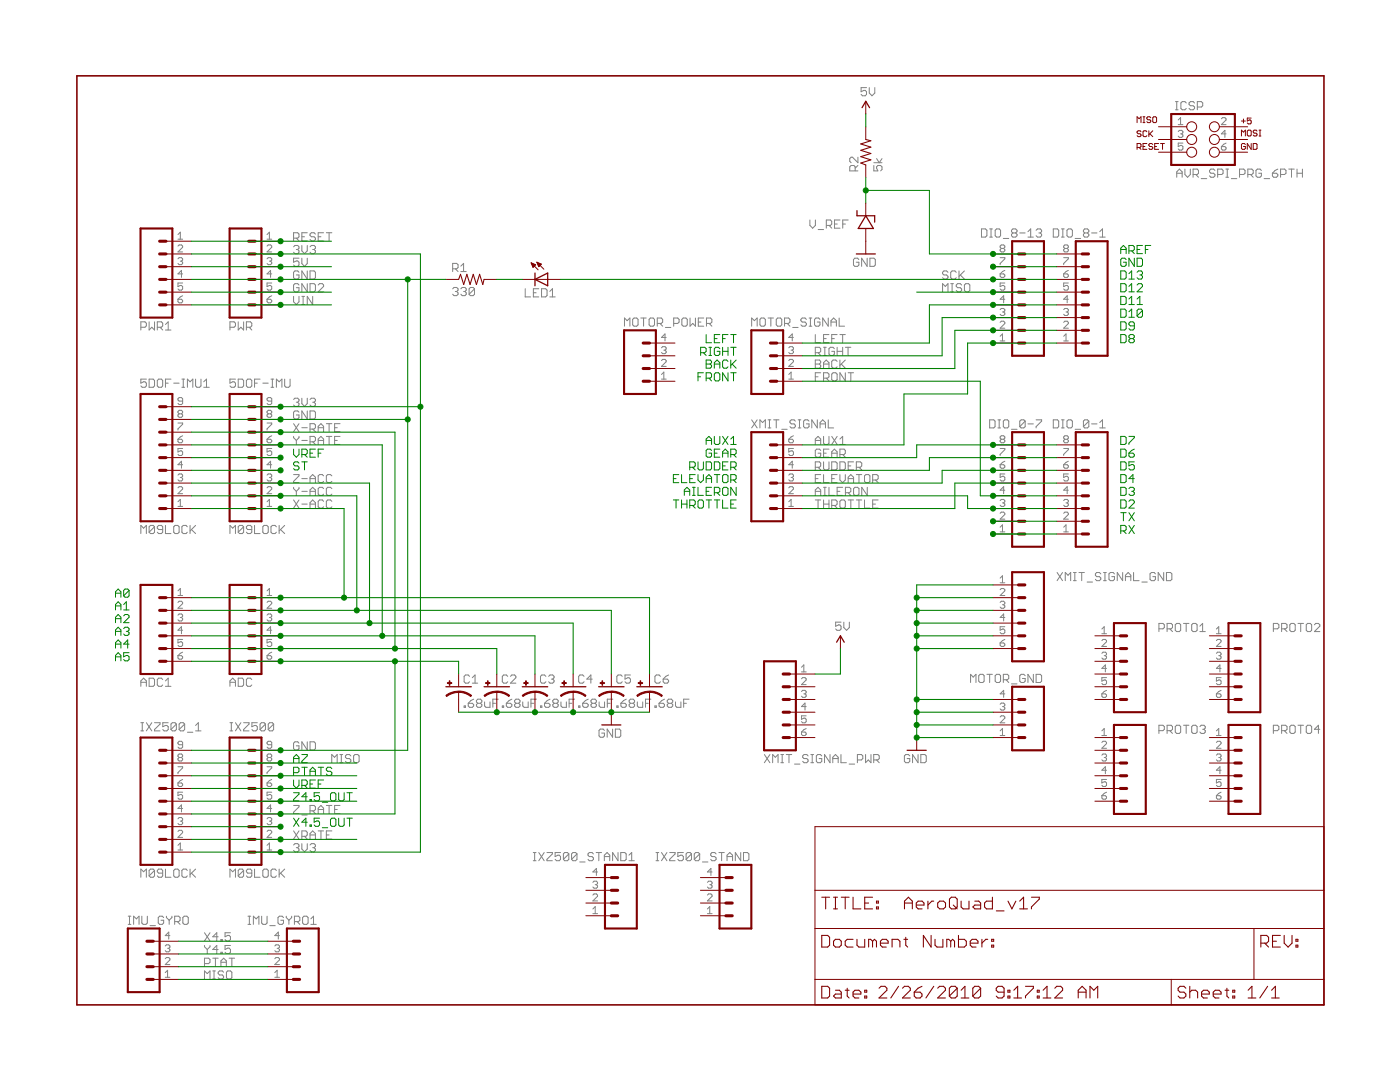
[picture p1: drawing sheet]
<svg xmlns="http://www.w3.org/2000/svg" width="279mm" height="216mm" viewBox="0 0 279 216" stroke-linecap="round" stroke-linejoin="round" font-family="sans-serif">
<g fill="#808080" stroke="#808080" stroke-width=".2">
<path d="M45.9 104.8v1.7z"/>
<path d="M45.9 104.8l.5 .6z"/>
<path d="M46.4 105.4l.6-.6z"/>
<path d="M47 104.8v1.7z"/>
<path d="M47.5 105.1v1.1z"/>
<path d="M47.8 104.8l-.3 .3z"/>
<path d="M47.8 104.8h.5z"/>
<path d="M48.3 104.8l.3 .3z"/>
<path d="M48.6 105.1v1.1z"/>
<path d="M48.6 106.2l-.3 .3z"/>
<path d="M47.8 106.5h.5z"/>
<path d="M47.5 106.2l.3 .3z"/>
<path d="M47.5 106.2l1.1-1.1z"/>
<path d="M49.2 106.2l.2 .3z"/>
<path d="M49.4 106.5h.6z"/>
<path d="M50 106.5l.2-.3z"/>
<path d="M50.2 105.1v1.1z"/>
<path d="M50 104.8l.2 .3z"/>
<path d="M49.4 104.8h.6z"/>
<path d="M49.4 104.8l-.2 .3z"/>
<path d="M49.2 105.1v.3z"/>
<path d="M49.2 105.4l.2 .3z"/>
<path d="M49.4 105.7h.8z"/>
<path d="M50.8 104.8v1.7z"/>
<path d="M50.8 106.5h1.1z"/>
<path d="M52.7 104.8h.6z"/>
<path d="M52.7 104.8l-.2 .3z"/>
<path d="M52.5 105.1v1.1z"/>
<path d="M52.5 106.2l.2 .3z"/>
<path d="M52.7 106.5h.6z"/>
<path d="M53.3 106.5l.2-.3z"/>
<path d="M53.5 105.1v1.1z"/>
<path d="M53.3 104.8l.2 .3z"/>
<path d="M54.9 104.8l.3 .3z"/>
<path d="M54.4 104.8h.5z"/>
<path d="M54.4 104.8l-.3 .3z"/>
<path d="M54.1 105.1v1.1z"/>
<path d="M54.1 106.2l.3 .3z"/>
<path d="M54.4 106.5h.5z"/>
<path d="M54.9 106.5l.3-.3z"/>
<path d="M55.7 104.8v1.7z"/>
<path d="M55.7 105.9l1.1-1.1z"/>
<path d="M56 105.7l.8 .8z"/>
<path d="M90.3 57.6l.3-.2z"/>
<path d="M90.6 57.4h.5z"/>
<path d="M91.1 57.4l.3 .2z"/>
<path d="M91.4 57.6v.3z"/>
<path d="M91.4 57.9l-.3 .3z"/>
<path d="M90.9 58.2h.2z"/>
<path d="M91.1 58.2l.3 .2z"/>
<path d="M91.4 58.4v.3z"/>
<path d="M91.4 58.7l-.3 .3z"/>
<path d="M90.6 59h.5z"/>
<path d="M90.3 58.7l.3 .3z"/>
<path d="M92 57.6l.2-.2z"/>
<path d="M92.2 57.4h.6z"/>
<path d="M92.8 57.4l.2 .2z"/>
<path d="M93 57.6v.3z"/>
<path d="M93 57.9l-.2 .3z"/>
<path d="M92.5 58.2h.3z"/>
<path d="M92.8 58.2l.2 .2z"/>
<path d="M93 58.4v.3z"/>
<path d="M93 58.7l-.2 .3z"/>
<path d="M92.2 59h.6z"/>
<path d="M92 58.7l.2 .3z"/>
<path d="M93.6 57.6v1.1z"/>
<path d="M93.9 57.4l-.3 .2z"/>
<path d="M93.9 57.4h.5z"/>
<path d="M94.4 57.4l.3 .2z"/>
<path d="M94.7 57.6v1.1z"/>
<path d="M94.7 58.7l-.3 .3z"/>
<path d="M93.9 59h.5z"/>
<path d="M93.6 58.7l.3 .3z"/>
<path d="M93.6 58.7l1.1-1.1z"/>
<path d="M234.8 34.3v1.1z"/>
<path d="M235.4 33.7l-.6 .6z"/>
<path d="M235.4 33.7l.5 .6z"/>
<path d="M235.9 34.3v1.1z"/>
<path d="M234.8 34.6h1.1z"/>
<path d="M236.5 33.7v1.1z"/>
<path d="M236.5 34.8l.5 .6z"/>
<path d="M237 35.4l.6-.6z"/>
<path d="M237.6 33.7v1.1z"/>
<path d="M238.1 33.7v1.7z"/>
<path d="M238.1 33.7h.8z"/>
<path d="M238.9 33.7l.3 .3z"/>
<path d="M239.2 34v.6z"/>
<path d="M239.2 34.6l-.3 .2z"/>
<path d="M238.1 34.8h.8z"/>
<path d="M238.7 34.8l.5 .6z"/>
<path d="M239.7 35.6h1.1z"/>
<path d="M242.2 33.7l.3 .3z"/>
<path d="M241.7 33.7h.5z"/>
<path d="M241.7 33.7l-.3 .3z"/>
<path d="M241.4 34v.3z"/>
<path d="M241.4 34.3l.3 .3z"/>
<path d="M241.7 34.6h.5z"/>
<path d="M242.2 34.6l.3 .2z"/>
<path d="M242.5 34.8v.3z"/>
<path d="M242.5 35.1l-.3 .3z"/>
<path d="M241.7 35.4h.5z"/>
<path d="M241.4 35.1l.3 .3z"/>
<path d="M243 33.7v1.7z"/>
<path d="M243 33.7h.8z"/>
<path d="M243.8 33.7l.3 .3z"/>
<path d="M244.1 34v.6z"/>
<path d="M244.1 34.6l-.3 .2z"/>
<path d="M243 34.8h.8z"/>
<path d="M244.6 35.4h.6z"/>
<path d="M244.9 33.7v1.7z"/>
<path d="M244.6 33.7h.6z"/>
<path d="M245.7 35.6h1.1z"/>
<path d="M247.4 33.7v1.7z"/>
<path d="M247.4 33.7h.8z"/>
<path d="M248.2 33.7l.3 .3z"/>
<path d="M248.5 34v.6z"/>
<path d="M248.2 34.8l.3-.2z"/>
<path d="M247.4 34.8h.8z"/>
<path d="M249 33.7v1.7z"/>
<path d="M249 33.7h.8z"/>
<path d="M249.8 33.7l.3 .3z"/>
<path d="M250.1 34v.6z"/>
<path d="M249.8 34.8l.3-.2z"/>
<path d="M249 34.8h.8z"/>
<path d="M249.6 34.8l.5 .6z"/>
<path d="M251.5 33.7l.2 .3z"/>
<path d="M250.9 33.7h.6z"/>
<path d="M250.9 33.7l-.2 .3z"/>
<path d="M250.7 34v1.1z"/>
<path d="M250.7 35.1l.2 .3z"/>
<path d="M250.9 35.4h.6z"/>
<path d="M251.5 35.4l.2-.3z"/>
<path d="M251.7 34.6v.5z"/>
<path d="M251.2 34.6h.5z"/>
<path d="M252.3 35.6h1.1z"/>
<path d="M254.5 34l.5-.3z"/>
<path d="M254.5 34l-.6 .6z"/>
<path d="M253.9 34.6v.5z"/>
<path d="M253.9 35.1l.3 .3z"/>
<path d="M254.2 35.4h.5z"/>
<path d="M254.7 35.4l.3-.3z"/>
<path d="M255 34.8v.3z"/>
<path d="M254.7 34.6l.3 .2z"/>
<path d="M253.9 34.6h.8z"/>
<path d="M255.6 33.7v1.7z"/>
<path d="M255.6 33.7h.8z"/>
<path d="M256.4 33.7l.2 .3z"/>
<path d="M256.6 34v.6z"/>
<path d="M256.4 34.8l.2-.2z"/>
<path d="M255.6 34.8h.8z"/>
<path d="M257.7 33.7v1.7z"/>
<path d="M257.2 33.7h1.1z"/>
<path d="M258.8 33.7v1.7z"/>
<path d="M258.8 34.6h1.1z"/>
<path d="M259.9 33.7v1.7z"/>
<path d="M171.9 17.5h1z"/>
<path d="M171.9 17.5v.8z"/>
<path d="M171.9 18.3l.5-.3z"/>
<path d="M172.4 18h.3z"/>
<path d="M172.7 18l.2 .3z"/>
<path d="M172.9 18.3v.5z"/>
<path d="M172.9 18.8l-.2 .3z"/>
<path d="M172.1 19.1h.6z"/>
<path d="M171.9 18.8l.2 .3z"/>
<path d="M173.5 17.5v1.1z"/>
<path d="M173.5 18.6l.5 .5z"/>
<path d="M174 19.1l.6-.5z"/>
<path d="M174.6 17.5v1.1z"/>
<path d="M181.3 150.6l.3 .2z"/>
<path d="M180.8 150.6h.5z"/>
<path d="M180.8 150.6l-.3 .2z"/>
<path d="M180.5 150.8v1.1z"/>
<path d="M180.5 151.9l.3 .3z"/>
<path d="M180.8 152.2h.5z"/>
<path d="M181.3 152.2l.3-.3z"/>
<path d="M181.6 151.4v.5z"/>
<path d="M181 151.4h.6z"/>
<path d="M182.1 150.6v1.6z"/>
<path d="M182.1 150.6l1.1 1.6z"/>
<path d="M183.2 150.6v1.6z"/>
<path d="M183.8 150.6v1.6z"/>
<path d="M183.8 152.2h.8z"/>
<path d="M184.6 152.2l.2-.3z"/>
<path d="M184.8 150.8v1.1z"/>
<path d="M184.6 150.6l.2 .2z"/>
<path d="M183.8 150.6h.8z"/>
<path d="M28.1 104.8v1.7z"/>
<path d="M28.1 104.8l.6 .6z"/>
<path d="M28.7 105.4l.5-.6z"/>
<path d="M29.2 104.8v1.7z"/>
<path d="M29.8 105.1v1.1z"/>
<path d="M29.8 105.1l.2-.3z"/>
<path d="M30 104.8h.6z"/>
<path d="M30.6 104.8l.2 .3z"/>
<path d="M30.8 105.1v1.1z"/>
<path d="M30.8 106.2l-.2 .3z"/>
<path d="M30 106.5h.6z"/>
<path d="M29.8 106.2l.2 .3z"/>
<path d="M29.8 106.2l1-1.1z"/>
<path d="M31.4 106.2l.3 .3z"/>
<path d="M31.7 106.5h.5z"/>
<path d="M32.5 106.2l-.3 .3z"/>
<path d="M32.5 105.1v1.1z"/>
<path d="M32.2 104.8l.3 .3z"/>
<path d="M31.7 104.8h.5z"/>
<path d="M31.7 104.8l-.3 .3z"/>
<path d="M31.4 105.1v.3z"/>
<path d="M31.4 105.4l.3 .3z"/>
<path d="M31.7 105.7h.8z"/>
<path d="M33 104.8v1.7z"/>
<path d="M33 106.5h1.1z"/>
<path d="M34.9 104.8h.6z"/>
<path d="M34.9 104.8l-.2 .3z"/>
<path d="M34.7 105.1v1.1z"/>
<path d="M34.7 106.2l.2 .3z"/>
<path d="M34.9 106.5h.6z"/>
<path d="M35.5 106.5l.3-.3z"/>
<path d="M35.8 105.1v1.1z"/>
<path d="M35.5 104.8l.3 .3z"/>
<path d="M37.1 104.8l.3 .3z"/>
<path d="M36.6 104.8h.5z"/>
<path d="M36.6 104.8l-.3 .3z"/>
<path d="M36.3 105.1v1.1z"/>
<path d="M36.3 106.2l.3 .3z"/>
<path d="M36.6 106.5h.5z"/>
<path d="M37.4 106.2l-.3 .3z"/>
<path d="M37.9 104.8v1.7z"/>
<path d="M37.9 105.9l1.1-1.1z"/>
<path d="M38.2 105.7l.8 .8z"/>
<path d="M28.1 173.4v1.6z"/>
<path d="M28.1 173.4l.6 .5z"/>
<path d="M28.7 173.9l.5-.5z"/>
<path d="M29.2 173.4v1.6z"/>
<path d="M29.8 173.7v1.1z"/>
<path d="M29.8 173.7l.2-.3z"/>
<path d="M30 173.4h.6z"/>
<path d="M30.6 173.4l.2 .3z"/>
<path d="M30.8 173.7v1.1z"/>
<path d="M30.6 175l.2-.2z"/>
<path d="M30 175h.6z"/>
<path d="M29.8 174.8l.2 .2z"/>
<path d="M29.8 174.8l1-1.1z"/>
<path d="M31.4 174.8l.3 .2z"/>
<path d="M31.7 175h.5z"/>
<path d="M32.5 174.8l-.3 .2z"/>
<path d="M32.5 173.7v1.1z"/>
<path d="M32.2 173.4l.3 .3z"/>
<path d="M31.7 173.4h.5z"/>
<path d="M31.7 173.4l-.3 .3z"/>
<path d="M31.4 173.7v.2z"/>
<path d="M31.4 173.9l.3 .3z"/>
<path d="M31.7 174.2h.8z"/>
<path d="M33 173.4v1.6z"/>
<path d="M33 175h1.1z"/>
<path d="M34.9 173.4h.6z"/>
<path d="M34.9 173.4l-.2 .3z"/>
<path d="M34.7 173.7v1.1z"/>
<path d="M34.7 174.8l.2 .2z"/>
<path d="M34.9 175h.6z"/>
<path d="M35.5 175l.3-.2z"/>
<path d="M35.8 173.7v1.1z"/>
<path d="M35.5 173.4l.3 .3z"/>
<path d="M37.1 173.4l.3 .3z"/>
<path d="M36.6 173.4h.5z"/>
<path d="M36.6 173.4l-.3 .3z"/>
<path d="M36.3 173.7v1.1z"/>
<path d="M36.3 174.8l.3 .2z"/>
<path d="M36.6 175h.5z"/>
<path d="M37.4 174.8l-.3 .2z"/>
<path d="M37.9 173.4v1.6z"/>
<path d="M37.9 174.5l1.1-1.1z"/>
<path d="M38.2 174.2l.8 .8z"/>
<path d="M45.9 173.4v1.6z"/>
<path d="M45.9 173.4l.5 .5z"/>
<path d="M46.4 173.9l.6-.5z"/>
<path d="M47 173.4v1.6z"/>
<path d="M47.5 173.7v1.1z"/>
<path d="M47.8 173.4l-.3 .3z"/>
<path d="M47.8 173.4h.5z"/>
<path d="M48.3 173.4l.3 .3z"/>
<path d="M48.6 173.7v1.1z"/>
<path d="M48.3 175l.3-.2z"/>
<path d="M47.8 175h.5z"/>
<path d="M47.5 174.8l.3 .2z"/>
<path d="M47.5 174.8l1.1-1.1z"/>
<path d="M49.2 174.8l.2 .2z"/>
<path d="M49.4 175h.6z"/>
<path d="M50 175l.2-.2z"/>
<path d="M50.2 173.7v1.1z"/>
<path d="M50 173.4l.2 .3z"/>
<path d="M49.4 173.4h.6z"/>
<path d="M49.4 173.4l-.2 .3z"/>
<path d="M49.2 173.7v.2z"/>
<path d="M49.2 173.9l.2 .3z"/>
<path d="M49.4 174.2h.8z"/>
<path d="M50.8 173.4v1.6z"/>
<path d="M50.8 175h1.1z"/>
<path d="M52.7 173.4h.6z"/>
<path d="M52.7 173.4l-.2 .3z"/>
<path d="M52.5 173.7v1.1z"/>
<path d="M52.5 174.8l.2 .2z"/>
<path d="M52.7 175h.6z"/>
<path d="M53.3 175l.2-.2z"/>
<path d="M53.5 173.7v1.1z"/>
<path d="M53.3 173.4l.2 .3z"/>
<path d="M54.9 173.4l.3 .3z"/>
<path d="M54.4 173.4h.5z"/>
<path d="M54.4 173.4l-.3 .3z"/>
<path d="M54.1 173.7v1.1z"/>
<path d="M54.1 174.8l.3 .2z"/>
<path d="M54.4 175h.5z"/>
<path d="M54.9 175l.3-.2z"/>
<path d="M55.7 173.4v1.6z"/>
<path d="M55.7 174.5l1.1-1.1z"/>
<path d="M56 174.2l.8 .8z"/>
<path d="M166.8 124.1h1.1z"/>
<path d="M166.8 124.1v.9z"/>
<path d="M166.8 125l.5-.3z"/>
<path d="M167.3 124.7h.3z"/>
<path d="M167.6 124.7l.3 .3z"/>
<path d="M167.9 125v.5z"/>
<path d="M167.9 125.5l-.3 .3z"/>
<path d="M167 125.8h.6z"/>
<path d="M166.8 125.5l.2 .3z"/>
<path d="M168.4 124.1v1.1z"/>
<path d="M168.4 125.2l.6 .6z"/>
<path d="M169 125.8l.5-.6z"/>
<path d="M169.5 124.1v1.1z"/>
<path d="M92.6 140.9v.2z"/>
<path d="M92.6 140.9h.3z"/>
<path d="M92.9 140.9v.2z"/>
<path d="M92.6 141.1h.3z"/>
<path d="M94 139.8l.5-.3z"/>
<path d="M94 139.8l-.5 .5z"/>
<path d="M93.5 140.3v.6z"/>
<path d="M93.5 140.9l.2 .2z"/>
<path d="M93.7 141.1h.6z"/>
<path d="M94.3 141.1l.2-.2z"/>
<path d="M94.5 140.6v.3z"/>
<path d="M94.3 140.3l.2 .3z"/>
<path d="M93.5 140.3h.8z"/>
<path d="M95.1 139.8l.3-.3z"/>
<path d="M95.4 139.5h.5z"/>
<path d="M95.9 139.5l.3 .3z"/>
<path d="M96.2 139.8v.3z"/>
<path d="M96.2 140.1l-.3 .2z"/>
<path d="M95.9 140.3l.3 .3z"/>
<path d="M96.2 140.6v.3z"/>
<path d="M96.2 140.9l-.3 .2z"/>
<path d="M95.4 141.1h.5z"/>
<path d="M95.1 140.9l.3 .2z"/>
<path d="M95.1 140.6v.3z"/>
<path d="M95.1 140.6l.3-.3z"/>
<path d="M95.1 140.1l.3 .2z"/>
<path d="M95.1 139.8v.3z"/>
<path d="M95.4 140.3h.5z"/>
<path d="M96.7 140.1v.8z"/>
<path d="M96.7 140.9l.3 .2z"/>
<path d="M97 141.1h.8z"/>
<path d="M97.8 140.1v1z"/>
<path d="M98.4 139.5v1.6z"/>
<path d="M98.4 139.5h1z"/>
<path d="M98.4 140.3h.5z"/>
<path d="M100.2 140.9v.2z"/>
<path d="M100.2 140.9h.3z"/>
<path d="M100.5 140.9v.2z"/>
<path d="M100.2 141.1h.3z"/>
<path d="M101.6 139.8l.6-.3z"/>
<path d="M101.6 139.8l-.6 .5z"/>
<path d="M101 140.3v.6z"/>
<path d="M101 140.9l.3 .2z"/>
<path d="M101.3 141.1h.6z"/>
<path d="M101.9 141.1l.3-.2z"/>
<path d="M102.2 140.6v.3z"/>
<path d="M101.9 140.3l.3 .3z"/>
<path d="M101 140.3h.9z"/>
<path d="M102.7 139.8l.3-.3z"/>
<path d="M103 139.5h.5z"/>
<path d="M103.5 139.5l.3 .3z"/>
<path d="M103.8 139.8v.3z"/>
<path d="M103.8 140.1l-.3 .2z"/>
<path d="M103.5 140.3l.3 .3z"/>
<path d="M103.8 140.6v.3z"/>
<path d="M103.8 140.9l-.3 .2z"/>
<path d="M103 141.1h.5z"/>
<path d="M102.7 140.9l.3 .2z"/>
<path d="M102.7 140.6v.3z"/>
<path d="M102.7 140.6l.3-.3z"/>
<path d="M102.7 140.1l.3 .2z"/>
<path d="M102.7 139.8v.3z"/>
<path d="M103 140.3h.5z"/>
<path d="M104.3 140.1v.8z"/>
<path d="M104.3 140.9l.3 .2z"/>
<path d="M104.6 141.1h.8z"/>
<path d="M105.4 140.1v1z"/>
<path d="M106 139.5v1.6z"/>
<path d="M106 139.5h1.1z"/>
<path d="M106 140.3h.5z"/>
<path d="M107.9 140.9v.2z"/>
<path d="M107.9 140.9h.2z"/>
<path d="M108.1 140.9v.2z"/>
<path d="M107.9 141.1h.2z"/>
<path d="M109.2 139.8l.6-.3z"/>
<path d="M109.2 139.8l-.5 .5z"/>
<path d="M108.7 140.3v.6z"/>
<path d="M108.7 140.9l.2 .2z"/>
<path d="M108.9 141.1h.6z"/>
<path d="M109.5 141.1l.3-.2z"/>
<path d="M109.8 140.6v.3z"/>
<path d="M109.5 140.3l.3 .3z"/>
<path d="M108.7 140.3h.8z"/>
<path d="M110.3 139.8l.3-.3z"/>
<path d="M110.6 139.5h.5z"/>
<path d="M111.1 139.5l.3 .3z"/>
<path d="M111.4 139.8v.3z"/>
<path d="M111.4 140.1l-.3 .2z"/>
<path d="M111.1 140.3l.3 .3z"/>
<path d="M111.4 140.6v.3z"/>
<path d="M111.4 140.9l-.3 .2z"/>
<path d="M110.6 141.1h.5z"/>
<path d="M110.3 140.9l.3 .2z"/>
<path d="M110.3 140.6v.3z"/>
<path d="M110.3 140.6l.3-.3z"/>
<path d="M110.3 140.1l.3 .2z"/>
<path d="M110.3 139.8v.3z"/>
<path d="M110.6 140.3h.5z"/>
<path d="M112 140.1v.8z"/>
<path d="M112 140.9l.2 .2z"/>
<path d="M112.2 141.1h.8z"/>
<path d="M113 140.1v1z"/>
<path d="M113.6 139.5v1.6z"/>
<path d="M113.6 139.5h1.1z"/>
<path d="M113.6 140.3h.5z"/>
<path d="M115.5 140.9v.2z"/>
<path d="M115.5 140.9h.2z"/>
<path d="M115.7 140.9v.2z"/>
<path d="M115.5 141.1h.2z"/>
<path d="M116.8 139.8l.6-.3z"/>
<path d="M116.8 139.8l-.5 .5z"/>
<path d="M116.3 140.3v.6z"/>
<path d="M116.3 140.9l.3 .2z"/>
<path d="M116.6 141.1h.5z"/>
<path d="M117.1 141.1l.3-.2z"/>
<path d="M117.4 140.6v.3z"/>
<path d="M117.1 140.3l.3 .3z"/>
<path d="M116.3 140.3h.8z"/>
<path d="M118.2 139.5l-.3 .3z"/>
<path d="M118.2 139.5h.5z"/>
<path d="M118.7 139.5l.3 .3z"/>
<path d="M119 139.8v.3z"/>
<path d="M119 140.1l-.3 .2z"/>
<path d="M118.7 140.3l.3 .3z"/>
<path d="M119 140.6v.3z"/>
<path d="M119 140.9l-.3 .2z"/>
<path d="M118.2 141.1h.5z"/>
<path d="M117.9 140.9l.3 .2z"/>
<path d="M117.9 140.6v.3z"/>
<path d="M117.9 140.6l.3-.3z"/>
<path d="M117.9 140.1l.3 .2z"/>
<path d="M117.9 139.8v.3z"/>
<path d="M118.2 140.3h.5z"/>
<path d="M119.6 140.1v.8z"/>
<path d="M119.6 140.9l.2 .2z"/>
<path d="M119.8 141.1h.8z"/>
<path d="M120.6 140.1v1z"/>
<path d="M121.2 139.5v1.6z"/>
<path d="M121.2 139.5h1.1z"/>
<path d="M121.2 140.3h.6z"/>
<path d="M123.1 140.9v.2z"/>
<path d="M123.1 140.9h.3z"/>
<path d="M123.4 140.9v.2z"/>
<path d="M123.1 141.1h.3z"/>
<path d="M124.5 139.8l.5-.3z"/>
<path d="M124.5 139.8l-.6 .5z"/>
<path d="M123.9 140.3v.6z"/>
<path d="M123.9 140.9l.3 .2z"/>
<path d="M124.2 141.1h.5z"/>
<path d="M125 140.9l-.3 .2z"/>
<path d="M125 140.6v.3z"/>
<path d="M124.7 140.3l.3 .3z"/>
<path d="M123.9 140.3h.8z"/>
<path d="M125.8 139.5l-.2 .3z"/>
<path d="M125.8 139.5h.6z"/>
<path d="M126.4 139.5l.2 .3z"/>
<path d="M126.6 139.8v.3z"/>
<path d="M126.6 140.1l-.2 .2z"/>
<path d="M126.4 140.3l.2 .3z"/>
<path d="M126.6 140.6v.3z"/>
<path d="M126.6 140.9l-.2 .2z"/>
<path d="M125.8 141.1h.6z"/>
<path d="M125.6 140.9l.2 .2z"/>
<path d="M125.6 140.6v.3z"/>
<path d="M125.6 140.6l.2-.3z"/>
<path d="M125.6 140.1l.2 .2z"/>
<path d="M125.6 139.8v.3z"/>
<path d="M125.8 140.3h.6z"/>
<path d="M127.2 140.1v.8z"/>
<path d="M127.2 140.9l.3 .2z"/>
<path d="M127.5 141.1h.8z"/>
<path d="M128.3 140.1v1z"/>
<path d="M128.8 139.5v1.6z"/>
<path d="M128.8 139.5h1.1z"/>
<path d="M128.8 140.3h.6z"/>
<path d="M120.4 145.5l.2 .3z"/>
<path d="M119.8 145.5h.6z"/>
<path d="M119.8 145.5l-.3 .3z"/>
<path d="M119.5 145.8v1z"/>
<path d="M119.5 146.8l.3 .3z"/>
<path d="M119.8 147.1h.6z"/>
<path d="M120.4 147.1l.2-.3z"/>
<path d="M120.6 146.3v.5z"/>
<path d="M120.1 146.3h.5z"/>
<path d="M121.2 145.5v1.6z"/>
<path d="M121.2 145.5l1.1 1.6z"/>
<path d="M122.3 145.5v1.6z"/>
<path d="M122.8 145.5v1.6z"/>
<path d="M122.8 147.1h.8z"/>
<path d="M123.9 146.8l-.3 .3z"/>
<path d="M123.9 145.8v1z"/>
<path d="M123.6 145.5l.3 .3z"/>
<path d="M122.8 145.5h.8z"/>
<path d="M130.7 140.9v.2z"/>
<path d="M130.7 140.9h.3z"/>
<path d="M131 140.9v.2z"/>
<path d="M130.7 141.1h.3z"/>
<path d="M132.1 139.8l.5-.3z"/>
<path d="M132.1 139.8l-.6 .5z"/>
<path d="M131.5 140.3v.6z"/>
<path d="M131.5 140.9l.3 .2z"/>
<path d="M131.8 141.1h.6z"/>
<path d="M132.6 140.9l-.2 .2z"/>
<path d="M132.6 140.6v.3z"/>
<path d="M132.4 140.3l.2 .3z"/>
<path d="M131.5 140.3h.9z"/>
<path d="M133.2 139.8l.2-.3z"/>
<path d="M133.4 139.5h.6z"/>
<path d="M134 139.5l.3 .3z"/>
<path d="M134.3 139.8v.3z"/>
<path d="M134.3 140.1l-.3 .2z"/>
<path d="M134 140.3l.3 .3z"/>
<path d="M134.3 140.6v.3z"/>
<path d="M134.3 140.9l-.3 .2z"/>
<path d="M133.4 141.1h.6z"/>
<path d="M133.2 140.9l.2 .2z"/>
<path d="M133.2 140.6v.3z"/>
<path d="M133.2 140.6l.2-.3z"/>
<path d="M133.2 140.1l.2 .2z"/>
<path d="M133.2 139.8v.3z"/>
<path d="M133.4 140.3h.6z"/>
<path d="M134.8 140.1v.8z"/>
<path d="M134.8 140.9l.3 .2z"/>
<path d="M135.1 141.1h.8z"/>
<path d="M135.9 140.1v1z"/>
<path d="M136.4 139.5v1.6z"/>
<path d="M136.4 139.5h1.1z"/>
<path d="M136.4 140.3h.6z"/>
<path d="M174.4 33v1.1z"/>
<path d="M174.4 34.1h.8z"/>
<path d="M174.9 33.5l.3 .6z"/>
<path d="M174.9 33.3v.2z"/>
<path d="M175.2 33l-.3 .3z"/>
<path d="M175.2 33h.5z"/>
<path d="M175.7 33l.3 .3z"/>
<path d="M176 33.3v.5z"/>
<path d="M176 33.8l-.3 .3z"/>
<path d="M174.4 32.5h1.6z"/>
<path d="M176 31.6l-.5 .9z"/>
<path d="M174.9 31.6l.6 .9z"/>
<path d="M171.2 51.5l.2 .3z"/>
<path d="M170.6 51.5h.6z"/>
<path d="M170.6 51.5l-.3 .3z"/>
<path d="M170.3 51.8v1.1z"/>
<path d="M170.3 52.9l.3 .2z"/>
<path d="M170.6 53.1h.6z"/>
<path d="M171.4 52.9l-.2 .2z"/>
<path d="M171.4 52.3v.6z"/>
<path d="M170.9 52.3h.5z"/>
<path d="M172 51.5v1.6z"/>
<path d="M172 51.5l1.1 1.6z"/>
<path d="M173.1 51.5v1.6z"/>
<path d="M173.6 51.5v1.6z"/>
<path d="M173.6 53.1h.8z"/>
<path d="M174.4 53.1l.3-.2z"/>
<path d="M174.7 51.8v1.1z"/>
<path d="M174.4 51.5l.3 .3z"/>
<path d="M173.6 51.5h.8z"/>
<path d="M53.3 100.1l.5-.4z"/>
<path d="M53.8 99.7v1.3z"/>
<path d="M53.3 101h.9z"/>
<path d="M53.3 98.5h.9z"/>
<path d="M53.3 98.5l.9-.9z"/>
<path d="M54.2 97.3v.3z"/>
<path d="M54 97.1l.2 .2z"/>
<path d="M53.5 97.1h.5z"/>
<path d="M53.5 97.1l-.2 .2z"/>
<path d="M53.5 94.6l-.2 .2z"/>
<path d="M53.5 94.6h.5z"/>
<path d="M54 94.6l.2 .2z"/>
<path d="M54.2 94.8v.2z"/>
<path d="M54.2 95l-.2 .3z"/>
<path d="M53.8 95.3h.2z"/>
<path d="M54 95.3l.2 .2z"/>
<path d="M54.2 95.5v.2z"/>
<path d="M54.2 95.7l-.2 .3z"/>
<path d="M53.5 96h.5z"/>
<path d="M53.3 95.7l.2 .3z"/>
<path d="M54 92v1.4z"/>
<path d="M54 92l-.7 .7z"/>
<path d="M53.3 92.7h.9z"/>
<path d="M53.3 89.5h.9z"/>
<path d="M53.3 89.5v.7z"/>
<path d="M53.3 90.2l.5-.2z"/>
<path d="M53.8 90h.2z"/>
<path d="M54 90l.2 .2z"/>
<path d="M54.2 90.2v.5z"/>
<path d="M54.2 90.7l-.2 .2z"/>
<path d="M53.5 90.9h.5z"/>
<path d="M53.3 90.7l.2 .2z"/>
<path d="M53.8 87.2l.4-.2z"/>
<path d="M53.8 87.2l-.5 .5z"/>
<path d="M53.3 87.7v.4z"/>
<path d="M53.3 88.1l.2 .2z"/>
<path d="M53.5 88.3h.5z"/>
<path d="M54 88.3l.2-.2z"/>
<path d="M54.2 87.9v.2z"/>
<path d="M54 87.7l.2 .2z"/>
<path d="M53.3 87.7h.7z"/>
<path d="M53.3 84.4h.9z"/>
<path d="M54.2 84.4v.2z"/>
<path d="M54.2 84.6l-.9 1z"/>
<path d="M53.3 85.6v.2z"/>
<path d="M53.5 81.9l-.2 .2z"/>
<path d="M53.5 81.9h.5z"/>
<path d="M54 81.9l.2 .2z"/>
<path d="M54.2 82.1v.2z"/>
<path d="M54.2 82.3l-.2 .3z"/>
<path d="M54 82.6l.2 .2z"/>
<path d="M54.2 82.8v.2z"/>
<path d="M54.2 83l-.2 .3z"/>
<path d="M53.5 83.3h.5z"/>
<path d="M53.3 83l.2 .3z"/>
<path d="M53.3 82.8v.2z"/>
<path d="M53.3 82.8l.2-.2z"/>
<path d="M53.3 82.3l.2 .3z"/>
<path d="M53.3 82.1v.2z"/>
<path d="M53.5 82.6h.5z"/>
<path d="M53.3 80.5l.2 .2z"/>
<path d="M53.5 80.7h.5z"/>
<path d="M54 80.7l.2-.2z"/>
<path d="M54.2 79.6v.9z"/>
<path d="M54 79.3l.2 .3z"/>
<path d="M53.5 79.3h.5z"/>
<path d="M53.5 79.3l-.2 .3z"/>
<path d="M53.3 79.6v.2z"/>
<path d="M53.3 79.8l.2 .2z"/>
<path d="M53.5 80h.7z"/>
<path d="M45.9 75.6h1.1z"/>
<path d="M45.9 75.6v.9z"/>
<path d="M45.9 76.5l.5-.3z"/>
<path d="M46.4 76.2h.3z"/>
<path d="M46.7 76.2l.3 .3z"/>
<path d="M47 76.5v.5z"/>
<path d="M47 77l-.3 .3z"/>
<path d="M46.2 77.3h.5z"/>
<path d="M45.9 77l.3 .3z"/>
<path d="M47.5 75.6v1.7z"/>
<path d="M47.5 77.3h.8z"/>
<path d="M48.3 77.3l.3-.3z"/>
<path d="M48.6 75.9v1.1z"/>
<path d="M48.3 75.6l.3 .3z"/>
<path d="M47.5 75.6h.8z"/>
<path d="M49.4 75.6h.6z"/>
<path d="M49.4 75.6l-.2 .3z"/>
<path d="M49.2 75.9v1.1z"/>
<path d="M49.2 77l.2 .3z"/>
<path d="M49.4 77.3h.6z"/>
<path d="M50 77.3l.2-.3z"/>
<path d="M50.2 75.9v1.1z"/>
<path d="M50 75.6l.2 .3z"/>
<path d="M50.8 75.6v1.7z"/>
<path d="M50.8 75.6h1.1z"/>
<path d="M50.8 76.5h.6z"/>
<path d="M52.5 76.5h1z"/>
<path d="M54.1 77.3h.5z"/>
<path d="M54.4 75.6v1.7z"/>
<path d="M54.1 75.6h.5z"/>
<path d="M55.2 75.6v1.7z"/>
<path d="M55.2 75.6l.5 .6z"/>
<path d="M55.7 76.2l.6-.6z"/>
<path d="M56.3 75.6v1.7z"/>
<path d="M56.8 75.6v1.4z"/>
<path d="M56.8 77l.3 .3z"/>
<path d="M57.1 77.3h.5z"/>
<path d="M57.6 77.3l.3-.3z"/>
<path d="M57.9 75.6v1.4z"/>
<path d="M157.4 74.7l.5-.4z"/>
<path d="M157.9 74.3v1.3z"/>
<path d="M157.4 75.6h.9z"/>
<path d="M157.4 73.1h.9z"/>
<path d="M157.4 73.1l.9-.9z"/>
<path d="M158.3 71.9v.3z"/>
<path d="M158.1 71.7l.2 .2z"/>
<path d="M157.6 71.7h.5z"/>
<path d="M157.6 71.7l-.2 .2z"/>
<path d="M157.4 69.4l.2-.2z"/>
<path d="M157.6 69.2h.5z"/>
<path d="M158.1 69.2l.2 .2z"/>
<path d="M158.3 69.4v.2z"/>
<path d="M158.3 69.6l-.2 .3z"/>
<path d="M157.9 69.9h.2z"/>
<path d="M158.1 69.9l.2 .2z"/>
<path d="M158.3 70.1v.2z"/>
<path d="M158.3 70.3l-.2 .3z"/>
<path d="M157.6 70.6h.5z"/>
<path d="M157.4 70.3l.2 .3z"/>
<path d="M158.1 66.6v1.4z"/>
<path d="M157.4 67.3l.7-.7z"/>
<path d="M157.4 67.3h.9z"/>
<path d="M150 63.5v1.6z"/>
<path d="M150 63.5l.6 .5z"/>
<path d="M150.6 64l.5-.5z"/>
<path d="M151.1 63.5v1.6z"/>
<path d="M151.9 63.5h.6z"/>
<path d="M151.9 63.5l-.2 .2z"/>
<path d="M151.7 63.7v1.1z"/>
<path d="M151.7 64.8l.2 .3z"/>
<path d="M151.9 65.1h.6z"/>
<path d="M152.5 65.1l.2-.3z"/>
<path d="M152.7 63.7v1.1z"/>
<path d="M152.5 63.5l.2 .2z"/>
<path d="M153.8 63.5v1.6z"/>
<path d="M153.3 63.5h1.1z"/>
<path d="M155.2 63.5h.5z"/>
<path d="M155.2 63.5l-.3 .2z"/>
<path d="M154.9 63.7v1.1z"/>
<path d="M154.9 64.8l.3 .3z"/>
<path d="M155.2 65.1h.5z"/>
<path d="M155.7 65.1l.3-.3z"/>
<path d="M156 63.7v1.1z"/>
<path d="M155.7 63.5l.3 .2z"/>
<path d="M156.6 63.5v1.6z"/>
<path d="M156.6 63.5h.8z"/>
<path d="M157.4 63.5l.2 .2z"/>
<path d="M157.6 63.7v.6z"/>
<path d="M157.6 64.3l-.2 .2z"/>
<path d="M156.6 64.5h.8z"/>
<path d="M157.1 64.5l.5 .6z"/>
<path d="M158.2 65.3h1.1z"/>
<path d="M160.7 63.5l.2 .2z"/>
<path d="M160.1 63.5h.6z"/>
<path d="M160.1 63.5l-.3 .2z"/>
<path d="M159.8 63.7v.3z"/>
<path d="M159.8 64l.3 .3z"/>
<path d="M160.1 64.3h.6z"/>
<path d="M160.7 64.3l.2 .2z"/>
<path d="M160.9 64.5v.3z"/>
<path d="M160.9 64.8l-.2 .3z"/>
<path d="M160.1 65.1h.6z"/>
<path d="M159.8 64.8l.3 .3z"/>
<path d="M161.5 65.1h.5z"/>
<path d="M161.7 63.5v1.6z"/>
<path d="M161.5 63.5h.5z"/>
<path d="M163.4 63.5l.2 .2z"/>
<path d="M162.8 63.5h.6z"/>
<path d="M162.8 63.5l-.2 .2z"/>
<path d="M162.6 63.7v1.1z"/>
<path d="M162.6 64.8l.2 .3z"/>
<path d="M162.8 65.1h.6z"/>
<path d="M163.6 64.8l-.2 .3z"/>
<path d="M163.6 64.3v.5z"/>
<path d="M163.1 64.3h.5z"/>
<path d="M164.2 63.5v1.6z"/>
<path d="M164.2 63.5l1.1 1.6z"/>
<path d="M165.3 63.5v1.6z"/>
<path d="M165.8 64v1.1z"/>
<path d="M165.8 64l.6-.5z"/>
<path d="M166.4 63.5l.5 .5z"/>
<path d="M166.9 64v1.1z"/>
<path d="M165.8 64.3h1.1z"/>
<path d="M167.5 63.5v1.6z"/>
<path d="M167.5 65.1h1.1z"/>
<path d="M199.6 145.8l.5-.4z"/>
<path d="M200.1 145.4v1.4z"/>
<path d="M199.6 146.8h.9z"/>
<path d="M199.6 144.2h.9z"/>
<path d="M199.6 144.2l.9-.9z"/>
<path d="M200.5 143.1v.2z"/>
<path d="M200.3 142.8l.2 .3z"/>
<path d="M199.8 142.8h.5z"/>
<path d="M199.8 142.8l-.2 .3z"/>
<path d="M199.6 140.5l.2-.2z"/>
<path d="M199.8 140.3h.5z"/>
<path d="M200.3 140.3l.2 .2z"/>
<path d="M200.5 140.5v.3z"/>
<path d="M200.5 140.8l-.2 .2z"/>
<path d="M200.1 141h.2z"/>
<path d="M200.3 141l.2 .2z"/>
<path d="M200.5 141.2v.3z"/>
<path d="M200.5 141.5l-.2 .2z"/>
<path d="M199.8 141.7h.5z"/>
<path d="M199.6 141.5l.2 .2z"/>
<path d="M200.3 137.8v1.3z"/>
<path d="M200.3 137.8l-.7 .7z"/>
<path d="M199.6 138.5h.9z"/>
<path d="M193.7 134.6v1.6z"/>
<path d="M193.7 134.6l.5 .5z"/>
<path d="M194.2 135.1l.6-.5z"/>
<path d="M194.8 134.6v1.6z"/>
<path d="M195.6 134.6h.6z"/>
<path d="M195.6 134.6l-.3 .2z"/>
<path d="M195.3 134.8v1.1z"/>
<path d="M195.3 135.9l.3 .3z"/>
<path d="M195.6 136.2h.6z"/>
<path d="M196.4 135.9l-.2 .3z"/>
<path d="M196.4 134.8v1.1z"/>
<path d="M196.2 134.6l.2 .2z"/>
<path d="M197.5 134.6v1.6z"/>
<path d="M197 134.6h1.1z"/>
<path d="M198.9 134.6h.5z"/>
<path d="M198.9 134.6l-.3 .2z"/>
<path d="M198.6 134.8v1.1z"/>
<path d="M198.6 135.9l.3 .3z"/>
<path d="M198.9 136.2h.5z"/>
<path d="M199.4 136.2l.3-.3z"/>
<path d="M199.7 134.8v1.1z"/>
<path d="M199.4 134.6l.3 .2z"/>
<path d="M200.2 134.6v1.6z"/>
<path d="M200.2 134.6h.9z"/>
<path d="M201.1 134.6l.2 .2z"/>
<path d="M201.3 134.8v.6z"/>
<path d="M201.1 135.6l.2-.2z"/>
<path d="M200.2 135.6h.9z"/>
<path d="M200.8 135.6l.5 .6z"/>
<path d="M201.9 136.5h1.1z"/>
<path d="M204.3 134.6l.3 .2z"/>
<path d="M203.8 134.6h.5z"/>
<path d="M203.8 134.6l-.3 .2z"/>
<path d="M203.5 134.8v1.1z"/>
<path d="M203.5 135.9l.3 .3z"/>
<path d="M203.8 136.2h.5z"/>
<path d="M204.6 135.9l-.3 .3z"/>
<path d="M204.6 135.4v.5z"/>
<path d="M204 135.4h.6z"/>
<path d="M205.1 134.6v1.6z"/>
<path d="M205.1 134.6l1.1 1.6z"/>
<path d="M206.2 134.6v1.6z"/>
<path d="M206.8 134.6v1.6z"/>
<path d="M206.8 136.2h.8z"/>
<path d="M207.6 136.2l.3-.3z"/>
<path d="M207.9 134.8v1.1z"/>
<path d="M207.6 134.6l.3 .2z"/>
<path d="M206.8 134.6h.8z"/>
<path d="M157.4 100.1l.5-.4z"/>
<path d="M157.9 99.7v1.3z"/>
<path d="M157.4 101h.9z"/>
<path d="M157.4 98.5h.9z"/>
<path d="M157.4 98.5l.9-.9z"/>
<path d="M158.3 97.3v.3z"/>
<path d="M158.1 97.1l.2 .2z"/>
<path d="M157.6 97.1h.5z"/>
<path d="M157.6 97.1l-.2 .2z"/>
<path d="M157.4 94.8l.2-.2z"/>
<path d="M157.6 94.6h.5z"/>
<path d="M158.1 94.6l.2 .2z"/>
<path d="M158.3 94.8v.2z"/>
<path d="M158.3 95l-.2 .3z"/>
<path d="M157.9 95.3h.2z"/>
<path d="M158.1 95.3l.2 .2z"/>
<path d="M158.3 95.5v.2z"/>
<path d="M158.3 95.7l-.2 .3z"/>
<path d="M157.6 96h.5z"/>
<path d="M157.4 95.7l.2 .3z"/>
<path d="M158.1 92v1.4z"/>
<path d="M157.4 92.7l.7-.7z"/>
<path d="M157.4 92.7h.9z"/>
<path d="M157.4 89.5h.9z"/>
<path d="M157.4 89.5v.7z"/>
<path d="M157.4 90.2l.5-.2z"/>
<path d="M157.9 90h.2z"/>
<path d="M158.1 90l.2 .2z"/>
<path d="M158.3 90.2v.5z"/>
<path d="M158.3 90.7l-.2 .2z"/>
<path d="M157.6 90.9h.5z"/>
<path d="M157.4 90.7l.2 .2z"/>
<path d="M150 83.8l1.1 1.6z"/>
<path d="M151.1 83.8l-1.1 1.6z"/>
<path d="M151.7 83.8v1.6z"/>
<path d="M151.7 83.8l.5 .5z"/>
<path d="M152.2 84.3l.5-.5z"/>
<path d="M152.7 83.8v1.6z"/>
<path d="M153.3 85.4h.5z"/>
<path d="M153.6 83.8v1.6z"/>
<path d="M153.3 83.8h.5z"/>
<path d="M154.9 83.8v1.6z"/>
<path d="M154.4 83.8h1.1z"/>
<path d="M156 85.7h1.1z"/>
<path d="M158.5 83.8l.2 .2z"/>
<path d="M157.9 83.8h.6z"/>
<path d="M157.6 84l.3-.2z"/>
<path d="M157.6 84v.3z"/>
<path d="M157.6 84.3l.3 .3z"/>
<path d="M157.9 84.6h.6z"/>
<path d="M158.5 84.6l.2 .3z"/>
<path d="M158.7 84.9v.2z"/>
<path d="M158.7 85.1l-.2 .3z"/>
<path d="M157.9 85.4h.6z"/>
<path d="M157.6 85.1l.3 .3z"/>
<path d="M159.3 85.4h.5z"/>
<path d="M159.6 83.8v1.6z"/>
<path d="M159.3 83.8h.5z"/>
<path d="M161.2 83.8l.3 .2z"/>
<path d="M160.7 83.8h.5z"/>
<path d="M160.4 84l.3-.2z"/>
<path d="M160.4 84v1.1z"/>
<path d="M160.4 85.1l.3 .3z"/>
<path d="M160.7 85.4h.5z"/>
<path d="M161.2 85.4l.3-.3z"/>
<path d="M161.5 84.6v.5z"/>
<path d="M160.9 84.6h.6z"/>
<path d="M162 83.8v1.6z"/>
<path d="M162 83.8l1.1 1.6z"/>
<path d="M163.1 83.8v1.6z"/>
<path d="M163.7 84.3v1.1z"/>
<path d="M163.7 84.3l.5-.5z"/>
<path d="M164.2 83.8l.5 .5z"/>
<path d="M164.7 84.3v1.1z"/>
<path d="M163.7 84.6h1z"/>
<path d="M165.3 83.8v1.6z"/>
<path d="M165.3 85.4h1.1z"/>
<path d="M157.9 87.2l.4-.2z"/>
<path d="M157.9 87.2l-.5 .5z"/>
<path d="M157.4 87.7v.4z"/>
<path d="M157.4 88.1l.2 .2z"/>
<path d="M157.6 88.3h.5z"/>
<path d="M158.1 88.3l.2-.2z"/>
<path d="M158.3 87.9v.2z"/>
<path d="M158.1 87.7l.2 .2z"/>
<path d="M157.4 87.7h.7z"/>
<path d="M104.8 57.6v1.6z"/>
<path d="M104.8 59.2h1.1z"/>
<path d="M106.4 57.6h1.1z"/>
<path d="M106.4 57.6v1.6z"/>
<path d="M106.4 59.2h1.1z"/>
<path d="M106.4 58.4h.6z"/>
<path d="M108.1 57.6v1.6z"/>
<path d="M108.1 59.2h.8z"/>
<path d="M108.9 59.2l.3-.2z"/>
<path d="M109.2 57.9v1.1z"/>
<path d="M108.9 57.6l.3 .3z"/>
<path d="M108.1 57.6h.8z"/>
<path d="M109.7 58.1l.6-.5z"/>
<path d="M110.3 57.6v1.6z"/>
<path d="M109.7 59.2h1.1z"/>
<path d="M90.3 52.6v1.6z"/>
<path d="M90.3 52.6h.8z"/>
<path d="M91.1 52.6l.3 .2z"/>
<path d="M91.4 52.8v.6z"/>
<path d="M91.1 53.6l.3-.2z"/>
<path d="M90.3 53.6h.8z"/>
<path d="M90.9 53.6l.5 .6z"/>
<path d="M92 53.1l.5-.5z"/>
<path d="M92.5 52.6v1.6z"/>
<path d="M92 54.2h1z"/>
<path d="M235.1 23.9l.5-.4z"/>
<path d="M235.6 23.5v1.4z"/>
<path d="M235.1 24.9h1z"/>
<path d="M243.8 24.9h.9z"/>
<path d="M243.8 24.9l.9-1z"/>
<path d="M244.7 23.7v.2z"/>
<path d="M244.5 23.5l.2 .2z"/>
<path d="M244 23.5h.5z"/>
<path d="M244 23.5l-.2 .2z"/>
<path d="M235.1 26.2l.3-.2z"/>
<path d="M235.4 26h.4z"/>
<path d="M235.8 26l.3 .2z"/>
<path d="M236.1 26.2v.3z"/>
<path d="M236.1 26.5l-.3 .2z"/>
<path d="M235.6 26.7h.2z"/>
<path d="M235.8 26.7l.3 .2z"/>
<path d="M236.1 26.9v.3z"/>
<path d="M236.1 27.2l-.3 .2z"/>
<path d="M235.4 27.4h.4z"/>
<path d="M235.1 27.2l.3 .2z"/>
<path d="M244.5 26v1.4z"/>
<path d="M244.5 26l-.7 .7z"/>
<path d="M243.8 26.7h.9z"/>
<path d="M235.1 28.6h1z"/>
<path d="M235.1 28.6v.7z"/>
<path d="M235.1 29.3l.5-.3z"/>
<path d="M235.6 29h.2z"/>
<path d="M235.8 29l.3 .3z"/>
<path d="M236.1 29.3v.4z"/>
<path d="M236.1 29.7l-.3 .3z"/>
<path d="M235.4 30h.4z"/>
<path d="M235.1 29.7l.3 .3z"/>
<path d="M244.2 28.8l.5-.2z"/>
<path d="M244.2 28.8l-.4 .5z"/>
<path d="M243.8 29.3v.4z"/>
<path d="M243.8 29.7l.2 .3z"/>
<path d="M244 30h.5z"/>
<path d="M244.5 30l.2-.3z"/>
<path d="M244.7 29.5v.2z"/>
<path d="M244.5 29.3l.2 .2z"/>
<path d="M243.8 29.3h.7z"/>
<path d="M234.6 21.9h.5z"/>
<path d="M234.8 20.3v1.6z"/>
<path d="M234.6 20.3h.5z"/>
<path d="M236.5 20.3l.2 .3z"/>
<path d="M235.9 20.3h.6z"/>
<path d="M235.9 20.3l-.2 .3z"/>
<path d="M235.7 20.6v1z"/>
<path d="M235.7 21.6l.2 .3z"/>
<path d="M235.9 21.9h.6z"/>
<path d="M236.5 21.9l.2-.3z"/>
<path d="M238.1 20.3l.3 .3z"/>
<path d="M237.6 20.3h.5z"/>
<path d="M237.6 20.3l-.3 .3z"/>
<path d="M237.3 20.6v.2z"/>
<path d="M237.3 20.8l.3 .3z"/>
<path d="M237.6 21.1h.5z"/>
<path d="M238.1 21.1l.3 .3z"/>
<path d="M238.4 21.4v.2z"/>
<path d="M238.4 21.6l-.3 .3z"/>
<path d="M237.6 21.9h.5z"/>
<path d="M237.3 21.6l.3 .3z"/>
<path d="M239 20.3v1.6z"/>
<path d="M239 20.3h.8z"/>
<path d="M239.8 20.3l.2 .3z"/>
<path d="M240 20.6v.5z"/>
<path d="M239.8 21.4l.2-.3z"/>
<path d="M239 21.4h.8z"/>
<path d="M132 74.7l.5-.4z"/>
<path d="M132.5 74.3v1.3z"/>
<path d="M132 75.6h.9z"/>
<path d="M132 73.1h.9z"/>
<path d="M132 73.1l.9-.9z"/>
<path d="M132.9 71.9v.3z"/>
<path d="M132.7 71.7l.2 .2z"/>
<path d="M132.2 71.7h.5z"/>
<path d="M132.2 71.7l-.2 .2z"/>
<path d="M132 69.4l.2-.2z"/>
<path d="M132.2 69.2h.5z"/>
<path d="M132.7 69.2l.2 .2z"/>
<path d="M132.9 69.4v.2z"/>
<path d="M132.9 69.6l-.2 .3z"/>
<path d="M132.5 69.9h.2z"/>
<path d="M132.7 69.9l.2 .2z"/>
<path d="M132.9 70.1v.2z"/>
<path d="M132.9 70.3l-.2 .3z"/>
<path d="M132.2 70.6h.5z"/>
<path d="M132 70.3l.2 .3z"/>
<path d="M132.7 66.6v1.4z"/>
<path d="M132 67.3l.7-.7z"/>
<path d="M132 67.3h.9z"/>
<path d="M124.6 63.5v1.6z"/>
<path d="M124.6 63.5l.6 .5z"/>
<path d="M125.2 64l.5-.5z"/>
<path d="M125.7 63.5v1.6z"/>
<path d="M126.5 63.5h.6z"/>
<path d="M126.3 63.7l.2-.2z"/>
<path d="M126.3 63.7v1.1z"/>
<path d="M126.3 64.8l.2 .3z"/>
<path d="M126.5 65.1h.6z"/>
<path d="M127.1 65.1l.2-.3z"/>
<path d="M127.3 63.7v1.1z"/>
<path d="M127.1 63.5l.2 .2z"/>
<path d="M128.4 63.5v1.6z"/>
<path d="M127.9 63.5h1.1z"/>
<path d="M129.8 63.5h.5z"/>
<path d="M129.8 63.5l-.3 .2z"/>
<path d="M129.5 63.7v1.1z"/>
<path d="M129.5 64.8l.3 .3z"/>
<path d="M129.8 65.1h.5z"/>
<path d="M130.3 65.1l.3-.3z"/>
<path d="M130.6 63.7v1.1z"/>
<path d="M130.3 63.5l.3 .2z"/>
<path d="M131.2 63.5v1.6z"/>
<path d="M131.2 63.5h.8z"/>
<path d="M132 63.5l.2 .2z"/>
<path d="M132.2 63.7v.6z"/>
<path d="M132.2 64.3l-.2 .2z"/>
<path d="M131.2 64.5h.8z"/>
<path d="M131.7 64.5l.5 .6z"/>
<path d="M132.8 65.3h1.1z"/>
<path d="M134.5 63.5v1.6z"/>
<path d="M134.5 63.5h.8z"/>
<path d="M135.3 63.5l.2 .2z"/>
<path d="M135.5 63.7v.6z"/>
<path d="M135.5 64.3l-.2 .2z"/>
<path d="M134.5 64.5h.8z"/>
<path d="M136.4 63.5h.5z"/>
<path d="M136.1 63.7l.3-.2z"/>
<path d="M136.1 63.7v1.1z"/>
<path d="M136.1 64.8l.3 .3z"/>
<path d="M136.4 65.1h.5z"/>
<path d="M136.9 65.1l.3-.3z"/>
<path d="M137.2 63.7v1.1z"/>
<path d="M136.9 63.5l.3 .2z"/>
<path d="M137.7 63.5v1.6z"/>
<path d="M137.7 65.1l.6-.6z"/>
<path d="M138.3 64.5l.5 .6z"/>
<path d="M138.8 63.5v1.6z"/>
<path d="M139.4 63.5h1z"/>
<path d="M139.4 63.5v1.6z"/>
<path d="M139.4 65.1h1z"/>
<path d="M139.4 64.3h.5z"/>
<path d="M141 63.5v1.6z"/>
<path d="M141 63.5h.8z"/>
<path d="M141.8 63.5l.3 .2z"/>
<path d="M142.1 63.7v.6z"/>
<path d="M142.1 64.3l-.3 .2z"/>
<path d="M141 64.5h.8z"/>
<path d="M141.5 64.5l.6 .6z"/>
<path d="M199.6 67.1l.5-.5z"/>
<path d="M200.1 66.6v1.4z"/>
<path d="M199.6 68h.9z"/>
<path d="M199.6 65.5h.9z"/>
<path d="M199.6 65.5l.9-.9z"/>
<path d="M200.5 64.3v.3z"/>
<path d="M200.3 64.1l.2 .2z"/>
<path d="M199.8 64.1h.5z"/>
<path d="M199.8 64.1l-.2 .2z"/>
<path d="M199.6 61.8l.2-.2z"/>
<path d="M199.8 61.6h.5z"/>
<path d="M200.3 61.6l.2 .2z"/>
<path d="M200.5 61.8v.2z"/>
<path d="M200.3 62.3l.2-.3z"/>
<path d="M200.1 62.3h.2z"/>
<path d="M200.3 62.3l.2 .2z"/>
<path d="M200.5 62.5v.2z"/>
<path d="M200.5 62.7l-.2 .2z"/>
<path d="M199.8 62.9h.5z"/>
<path d="M199.6 62.7l.2 .2z"/>
<path d="M200.3 59v1.4z"/>
<path d="M200.3 59l-.7 .7z"/>
<path d="M199.6 59.7h.9z"/>
<path d="M199.6 56.5h.9z"/>
<path d="M199.6 56.5v.7z"/>
<path d="M199.6 57.2l.5-.2z"/>
<path d="M200.1 57h.2z"/>
<path d="M200.3 57l.2 .2z"/>
<path d="M200.5 57.2v.5z"/>
<path d="M200.5 57.7l-.2 .2z"/>
<path d="M199.8 57.9h.5z"/>
<path d="M199.6 57.7l.2 .2z"/>
<path d="M195.9 45.7v1.6z"/>
<path d="M195.9 47.3h.8z"/>
<path d="M197 47l-.3 .3z"/>
<path d="M197 46v1z"/>
<path d="M196.7 45.7l.3 .3z"/>
<path d="M195.9 45.7h.8z"/>
<path d="M197.5 47.3h.6z"/>
<path d="M197.8 45.7v1.6z"/>
<path d="M197.5 45.7h.6z"/>
<path d="M198.9 45.7h.5z"/>
<path d="M198.9 45.7l-.3 .3z"/>
<path d="M198.6 46v1z"/>
<path d="M198.6 47l.3 .3z"/>
<path d="M198.9 47.3h.5z"/>
<path d="M199.4 47.3l.3-.3z"/>
<path d="M199.7 46v1z"/>
<path d="M199.4 45.7l.3 .3z"/>
<path d="M200.2 47.6h1.1z"/>
<path d="M201.9 46l.2-.3z"/>
<path d="M202.1 45.7h.6z"/>
<path d="M202.7 45.7l.3 .3z"/>
<path d="M203 46v.2z"/>
<path d="M202.7 46.5l.3-.3z"/>
<path d="M202.7 46.5l.3 .3z"/>
<path d="M203 46.8v.2z"/>
<path d="M203 47l-.3 .3z"/>
<path d="M202.1 47.3h.6z"/>
<path d="M201.9 47l.2 .3z"/>
<path d="M201.9 46.8v.2z"/>
<path d="M201.9 46.8l.2-.3z"/>
<path d="M201.9 46.2l.2 .3z"/>
<path d="M201.9 46v.2z"/>
<path d="M202.1 46.5h.6z"/>
<path d="M203.5 46.5h1.1z"/>
<path d="M205.1 46.2l.6-.5z"/>
<path d="M205.7 45.7v1.6z"/>
<path d="M205.1 47.3h1.1z"/>
<path d="M206.8 46l.3-.3z"/>
<path d="M207.1 45.7h.5z"/>
<path d="M207.6 45.7l.3 .3z"/>
<path d="M207.9 46v.2z"/>
<path d="M207.6 46.5l.3-.3z"/>
<path d="M207.3 46.5h.3z"/>
<path d="M207.6 46.5l.3 .3z"/>
<path d="M207.9 46.8v.2z"/>
<path d="M207.9 47l-.3 .3z"/>
<path d="M207.1 47.3h.5z"/>
<path d="M206.8 47l.3 .3z"/>
<path d="M200.1 54.2l.4-.2z"/>
<path d="M200.1 54.2l-.5 .5z"/>
<path d="M199.6 54.7v.4z"/>
<path d="M199.6 55.1l.2 .3z"/>
<path d="M199.8 55.4h.5z"/>
<path d="M200.3 55.4l.2-.3z"/>
<path d="M200.5 54.9v.2z"/>
<path d="M200.3 54.7l.2 .2z"/>
<path d="M199.6 54.7h.7z"/>
<path d="M199.6 51.4h.9z"/>
<path d="M200.5 51.4v.2z"/>
<path d="M200.5 51.6l-.9 1z"/>
<path d="M199.6 52.6v.2z"/>
<path d="M199.6 49.1l.2-.2z"/>
<path d="M199.8 48.9h.5z"/>
<path d="M200.3 48.9l.2 .2z"/>
<path d="M200.5 49.1v.2z"/>
<path d="M200.3 49.6l.2-.3z"/>
<path d="M200.3 49.6l.2 .2z"/>
<path d="M200.5 49.8v.2z"/>
<path d="M200.5 50l-.2 .3z"/>
<path d="M199.8 50.3h.5z"/>
<path d="M199.6 50l.2 .3z"/>
<path d="M199.6 49.8v.2z"/>
<path d="M199.8 49.6l-.2 .2z"/>
<path d="M199.6 49.3l.2 .3z"/>
<path d="M199.6 49.1v.2z"/>
<path d="M199.8 49.6h.5z"/>
<path d="M199.6 105.2l.5-.5z"/>
<path d="M200.1 104.7v1.4z"/>
<path d="M199.6 106.1h.9z"/>
<path d="M199.6 103.6h.9z"/>
<path d="M199.6 103.6l.9-.9z"/>
<path d="M200.5 102.4v.3z"/>
<path d="M200.3 102.2l.2 .2z"/>
<path d="M199.8 102.2h.5z"/>
<path d="M199.8 102.2l-.2 .2z"/>
<path d="M199.6 99.9l.2-.2z"/>
<path d="M199.8 99.7h.5z"/>
<path d="M200.3 99.7l.2 .2z"/>
<path d="M200.5 99.9v.2z"/>
<path d="M200.3 100.4l.2-.3z"/>
<path d="M200.1 100.4h.2z"/>
<path d="M200.3 100.4l.2 .2z"/>
<path d="M200.5 100.6v.2z"/>
<path d="M200.5 100.8l-.2 .2z"/>
<path d="M199.8 101h.5z"/>
<path d="M199.6 100.8l.2 .2z"/>
<path d="M200.3 97.1v1.4z"/>
<path d="M200.3 97.1l-.7 .7z"/>
<path d="M199.6 97.8h.9z"/>
<path d="M199.6 94.6h.9z"/>
<path d="M199.6 94.6v.7z"/>
<path d="M199.6 95.3l.5-.3z"/>
<path d="M200.1 95h.2z"/>
<path d="M200.3 95l.2 .3z"/>
<path d="M200.5 95.3v.4z"/>
<path d="M200.5 95.7l-.2 .3z"/>
<path d="M199.8 96h.5z"/>
<path d="M199.6 95.7l.2 .3z"/>
<path d="M197.5 83.8v1.6z"/>
<path d="M197.5 85.4h.8z"/>
<path d="M198.3 85.4l.3-.3z"/>
<path d="M198.6 84v1.1z"/>
<path d="M198.3 83.8l.3 .2z"/>
<path d="M197.5 83.8h.8z"/>
<path d="M199.2 85.4h.5z"/>
<path d="M199.4 83.8v1.6z"/>
<path d="M199.2 83.8h.5z"/>
<path d="M200.5 83.8h.6z"/>
<path d="M200.2 84l.3-.2z"/>
<path d="M200.2 84v1.1z"/>
<path d="M200.2 85.1l.3 .3z"/>
<path d="M200.5 85.4h.6z"/>
<path d="M201.1 85.4l.2-.3z"/>
<path d="M201.3 84v1.1z"/>
<path d="M201.1 83.8l.2 .2z"/>
<path d="M201.9 85.7h1.1z"/>
<path d="M203.5 84v1.1z"/>
<path d="M203.5 84l.3-.2z"/>
<path d="M203.8 83.8h.5z"/>
<path d="M204.3 83.8l.3 .2z"/>
<path d="M204.6 84v1.1z"/>
<path d="M204.3 85.4l.3-.3z"/>
<path d="M203.8 85.4h.5z"/>
<path d="M203.5 85.1l.3 .3z"/>
<path d="M204.6 84l-1.1 1.1z"/>
<path d="M205.1 84.6h1.1z"/>
<path d="M206.8 83.8h1.1z"/>
<path d="M207.9 83.8v.2z"/>
<path d="M207.9 84l-1.1 1.1z"/>
<path d="M206.8 85.1v.3z"/>
<path d="M200.1 92.3l.4-.3z"/>
<path d="M200.1 92.3l-.5 .4z"/>
<path d="M199.6 92.7v.5z"/>
<path d="M199.6 93.2l.2 .2z"/>
<path d="M199.8 93.4h.5z"/>
<path d="M200.3 93.4l.2-.2z"/>
<path d="M200.5 93v.2z"/>
<path d="M200.3 92.7l.2 .3z"/>
<path d="M199.6 92.7h.7z"/>
<path d="M199.6 89.5h.9z"/>
<path d="M200.5 89.5v.2z"/>
<path d="M200.5 89.7l-.9 1z"/>
<path d="M199.6 90.7v.2z"/>
<path d="M199.6 87.2l.2-.2z"/>
<path d="M199.8 87h.5z"/>
<path d="M200.3 87l.2 .2z"/>
<path d="M200.5 87.2v.2z"/>
<path d="M200.3 87.7l.2-.3z"/>
<path d="M200.3 87.7l.2 .2z"/>
<path d="M200.5 87.9v.2z"/>
<path d="M200.5 88.1l-.2 .2z"/>
<path d="M199.8 88.3h.5z"/>
<path d="M199.6 88.1l.2 .2z"/>
<path d="M199.6 87.9v.2z"/>
<path d="M199.6 87.9l.2-.2z"/>
<path d="M199.6 87.4l.2 .3z"/>
<path d="M199.6 87.2v.2z"/>
<path d="M199.8 87.7h.5z"/>
<path d="M53.3 117.9l.5-.5z"/>
<path d="M53.8 117.4v1.4z"/>
<path d="M53.3 118.8h.9z"/>
<path d="M53.3 121.4h.9z"/>
<path d="M53.3 121.4l.9-1z"/>
<path d="M54.2 120.2v.2z"/>
<path d="M54 120l.2 .2z"/>
<path d="M53.5 120h.5z"/>
<path d="M53.5 120l-.2 .2z"/>
<path d="M53.5 122.5l-.2 .2z"/>
<path d="M53.5 122.5h.5z"/>
<path d="M54 122.5l.2 .2z"/>
<path d="M54.2 122.7v.3z"/>
<path d="M54.2 123l-.2 .2z"/>
<path d="M53.8 123.2h.2z"/>
<path d="M54 123.2l.2 .2z"/>
<path d="M54.2 123.4v.3z"/>
<path d="M54.2 123.7l-.2 .2z"/>
<path d="M53.5 123.9h.5z"/>
<path d="M53.3 123.7l.2 .2z"/>
<path d="M54 125.1v1.3z"/>
<path d="M54 125.1l-.7 .7z"/>
<path d="M53.3 125.8h.9z"/>
<path d="M53.3 127.6h.9z"/>
<path d="M53.3 127.6v.7z"/>
<path d="M53.3 128.3l.5-.2z"/>
<path d="M53.8 128.1h.2z"/>
<path d="M54 128.1l.2 .2z"/>
<path d="M54.2 128.3v.5z"/>
<path d="M54.2 128.8l-.2 .2z"/>
<path d="M53.5 129h.5z"/>
<path d="M53.3 128.8l.2 .2z"/>
<path d="M45.9 135.9v1z"/>
<path d="M46.4 135.3l-.5 .6z"/>
<path d="M46.4 135.3l.6 .6z"/>
<path d="M47 135.9v1z"/>
<path d="M45.9 136.1h1.1z"/>
<path d="M47.5 135.3v1.6z"/>
<path d="M47.5 136.9h.8z"/>
<path d="M48.3 136.9l.3-.2z"/>
<path d="M48.6 135.6v1.1z"/>
<path d="M48.3 135.3l.3 .3z"/>
<path d="M47.5 135.3h.8z"/>
<path d="M50 135.3l.2 .3z"/>
<path d="M49.4 135.3h.6z"/>
<path d="M49.4 135.3l-.2 .3z"/>
<path d="M49.2 135.6v1.1z"/>
<path d="M49.2 136.7l.2 .2z"/>
<path d="M49.4 136.9h.6z"/>
<path d="M50 136.9l.2-.2z"/>
<path d="M53.8 130.4l.4-.3z"/>
<path d="M53.8 130.4l-.5 .4z"/>
<path d="M53.3 130.8v.5z"/>
<path d="M53.3 131.3l.2 .2z"/>
<path d="M53.5 131.5h.5z"/>
<path d="M54 131.5l.2-.2z"/>
<path d="M54.2 131.1v.2z"/>
<path d="M54 130.8l.2 .3z"/>
<path d="M53.3 130.8h.7z"/>
<path d="M53.8 46.3l-.5 .5z"/>
<path d="M53.8 46.3v1.4z"/>
<path d="M53.3 47.7h.9z"/>
<path d="M53.3 50.3h.9z"/>
<path d="M53.3 50.3l.9-1z"/>
<path d="M54.2 49.1v.2z"/>
<path d="M54 48.9l.2 .2z"/>
<path d="M53.5 48.9h.5z"/>
<path d="M53.5 48.9l-.2 .2z"/>
<path d="M53.3 51.6l.2-.2z"/>
<path d="M53.5 51.4h.5z"/>
<path d="M54 51.4l.2 .2z"/>
<path d="M54.2 51.6v.3z"/>
<path d="M54.2 51.9l-.2 .2z"/>
<path d="M53.8 52.1h.2z"/>
<path d="M54 52.1l.2 .2z"/>
<path d="M54.2 52.3v.3z"/>
<path d="M54.2 52.6l-.2 .2z"/>
<path d="M53.5 52.8h.5z"/>
<path d="M53.3 52.6l.2 .2z"/>
<path d="M54 54v1.4z"/>
<path d="M54 54l-.7 .7z"/>
<path d="M53.3 54.7h.9z"/>
<path d="M53.3 56.5h.9z"/>
<path d="M53.3 56.5v.7z"/>
<path d="M53.3 57.2l.5-.2z"/>
<path d="M53.8 57h.2z"/>
<path d="M54 57l.2 .2z"/>
<path d="M54.2 57.2v.5z"/>
<path d="M54.2 57.7l-.2 .2z"/>
<path d="M53.5 57.9h.5z"/>
<path d="M53.3 57.7l.2 .2z"/>
<path d="M45.9 64.2v1.6z"/>
<path d="M45.9 64.2h.8z"/>
<path d="M46.7 64.2l.3 .3z"/>
<path d="M47 64.5v.5z"/>
<path d="M46.7 65.3l.3-.3z"/>
<path d="M45.9 65.3h.8z"/>
<path d="M47.5 64.2v1.6z"/>
<path d="M48.1 65.3l-.6 .5z"/>
<path d="M48.1 65.3l.5 .5z"/>
<path d="M48.6 64.2v1.6z"/>
<path d="M49.2 64.2v1.6z"/>
<path d="M49.2 64.2h.8z"/>
<path d="M50 64.2l.2 .3z"/>
<path d="M50.2 64.5v.5z"/>
<path d="M50.2 65l-.2 .3z"/>
<path d="M49.2 65.3h.8z"/>
<path d="M49.7 65.3l.5 .5z"/>
<path d="M53.8 59.2l.4-.2z"/>
<path d="M53.8 59.2l-.5 .5z"/>
<path d="M53.3 59.7v.5z"/>
<path d="M53.3 60.2l.2 .2z"/>
<path d="M53.5 60.4h.5z"/>
<path d="M54 60.4l.2-.2z"/>
<path d="M54.2 60v.2z"/>
<path d="M54 59.7l.2 .3z"/>
<path d="M53.3 59.7h.7z"/>
<path d="M36 46.3l-.5 .5z"/>
<path d="M36 46.3v1.4z"/>
<path d="M35.5 47.7h.9z"/>
<path d="M35.5 50.3h.9z"/>
<path d="M35.5 50.3l.9-1z"/>
<path d="M36.4 49.1v.2z"/>
<path d="M36.2 48.9l.2 .2z"/>
<path d="M35.8 48.9h.4z"/>
<path d="M35.8 48.9l-.3 .2z"/>
<path d="M35.5 51.6l.3-.2z"/>
<path d="M35.8 51.4h.4z"/>
<path d="M36.2 51.4l.2 .2z"/>
<path d="M36.4 51.6v.3z"/>
<path d="M36.4 51.9l-.2 .2z"/>
<path d="M36 52.1h.2z"/>
<path d="M36.2 52.1l.2 .2z"/>
<path d="M36.4 52.3v.3z"/>
<path d="M36.4 52.6l-.2 .2z"/>
<path d="M35.8 52.8h.4z"/>
<path d="M35.5 52.6l.3 .2z"/>
<path d="M36.2 54v1.4z"/>
<path d="M36.2 54l-.7 .7z"/>
<path d="M35.5 54.7h.9z"/>
<path d="M35.5 56.5h.9z"/>
<path d="M35.5 56.5v.7z"/>
<path d="M35.5 57.2l.5-.2z"/>
<path d="M36 57h.2z"/>
<path d="M36.2 57l.2 .2z"/>
<path d="M36.4 57.2v.5z"/>
<path d="M36.4 57.7l-.2 .2z"/>
<path d="M35.8 57.9h.4z"/>
<path d="M35.5 57.7l.3 .2z"/>
<path d="M28.1 64.2v1.6z"/>
<path d="M28.1 64.2h.8z"/>
<path d="M28.9 64.2l.3 .3z"/>
<path d="M29.2 64.5v.5z"/>
<path d="M28.9 65.3l.3-.3z"/>
<path d="M28.1 65.3h.8z"/>
<path d="M29.8 64.2v1.6z"/>
<path d="M30.3 65.3l-.5 .5z"/>
<path d="M30.3 65.3l.5 .5z"/>
<path d="M30.8 64.2v1.6z"/>
<path d="M31.4 64.2v1.6z"/>
<path d="M31.4 64.2h.8z"/>
<path d="M32.2 64.2l.3 .3z"/>
<path d="M32.5 64.5v.5z"/>
<path d="M32.5 65l-.3 .3z"/>
<path d="M31.4 65.3h.8z"/>
<path d="M31.9 65.3l.6 .5z"/>
<path d="M33 64.7l.6-.5z"/>
<path d="M33.6 64.2v1.6z"/>
<path d="M33 65.8h1.1z"/>
<path d="M36 59.2l.4-.2z"/>
<path d="M36 59.2l-.5 .5z"/>
<path d="M35.5 59.7v.5z"/>
<path d="M35.5 60.2l.3 .2z"/>
<path d="M35.8 60.4h.4z"/>
<path d="M36.2 60.4l.2-.2z"/>
<path d="M36.4 60v.2z"/>
<path d="M36.2 59.7l.2 .3z"/>
<path d="M35.5 59.7h.7z"/>
<path d="M35.5 117.9l.5-.5z"/>
<path d="M36 117.4v1.4z"/>
<path d="M35.5 118.8h.9z"/>
<path d="M35.5 121.4h.9z"/>
<path d="M35.5 121.4l.9-1z"/>
<path d="M36.4 120.2v.2z"/>
<path d="M36.2 120l.2 .2z"/>
<path d="M35.8 120h.4z"/>
<path d="M35.8 120l-.3 .2z"/>
<path d="M35.5 122.7l.3-.2z"/>
<path d="M35.8 122.5h.4z"/>
<path d="M36.2 122.5l.2 .2z"/>
<path d="M36.4 122.7v.3z"/>
<path d="M36.4 123l-.2 .2z"/>
<path d="M36 123.2h.2z"/>
<path d="M36.2 123.2l.2 .2z"/>
<path d="M36.4 123.4v.3z"/>
<path d="M36.4 123.7l-.2 .2z"/>
<path d="M35.8 123.9h.4z"/>
<path d="M35.5 123.7l.3 .2z"/>
<path d="M36.2 125.1v1.3z"/>
<path d="M36.2 125.1l-.7 .7z"/>
<path d="M35.5 125.8h.9z"/>
<path d="M35.5 127.6h.9z"/>
<path d="M35.5 127.6v.7z"/>
<path d="M35.5 128.3l.5-.2z"/>
<path d="M36 128.1h.2z"/>
<path d="M36.2 128.1l.2 .2z"/>
<path d="M36.4 128.3v.5z"/>
<path d="M36.4 128.8l-.2 .2z"/>
<path d="M35.8 129h.4z"/>
<path d="M35.5 128.8l.3 .2z"/>
<path d="M28.1 135.9v1z"/>
<path d="M28.7 135.3l-.6 .6z"/>
<path d="M28.7 135.3l.5 .6z"/>
<path d="M29.2 135.9v1z"/>
<path d="M28.1 136.1h1.1z"/>
<path d="M29.8 135.3v1.6z"/>
<path d="M29.8 136.9h.8z"/>
<path d="M30.6 136.9l.2-.2z"/>
<path d="M30.8 135.6v1.1z"/>
<path d="M30.6 135.3l.2 .3z"/>
<path d="M29.8 135.3h.8z"/>
<path d="M32.2 135.3l.3 .3z"/>
<path d="M31.7 135.3h.5z"/>
<path d="M31.7 135.3l-.3 .3z"/>
<path d="M31.4 135.6v1.1z"/>
<path d="M31.4 136.7l.3 .2z"/>
<path d="M31.7 136.9h.5z"/>
<path d="M32.5 136.7l-.3 .2z"/>
<path d="M33 135.9l.6-.6z"/>
<path d="M33.6 135.3v1.6z"/>
<path d="M33 136.9h1.1z"/>
<path d="M36 130.4l.4-.3z"/>
<path d="M36 130.4l-.5 .4z"/>
<path d="M35.5 130.8v.5z"/>
<path d="M35.5 131.3l.3 .2z"/>
<path d="M35.8 131.5h.4z"/>
<path d="M36.2 131.5l.2-.2z"/>
<path d="M36.4 131.1v.2z"/>
<path d="M36.2 130.8l.2 .3z"/>
<path d="M35.5 130.8h.7z"/>
<path d="M212.3 67.1l.4-.5z"/>
<path d="M212.7 66.6v1.4z"/>
<path d="M212.3 68h.9z"/>
<path d="M212.3 65.5h.9z"/>
<path d="M212.3 65.5l.9-.9z"/>
<path d="M213.2 64.3v.3z"/>
<path d="M213 64.1l.2 .2z"/>
<path d="M212.5 64.1h.5z"/>
<path d="M212.5 64.1l-.2 .2z"/>
<path d="M212.3 61.8l.2-.2z"/>
<path d="M212.5 61.6h.5z"/>
<path d="M213 61.6l.2 .2z"/>
<path d="M213.2 61.8v.2z"/>
<path d="M213.2 62l-.2 .3z"/>
<path d="M212.7 62.3h.3z"/>
<path d="M213 62.3l.2 .2z"/>
<path d="M213.2 62.5v.2z"/>
<path d="M213.2 62.7l-.2 .2z"/>
<path d="M212.5 62.9h.5z"/>
<path d="M212.3 62.7l.2 .2z"/>
<path d="M213 59v1.4z"/>
<path d="M213 59l-.7 .7z"/>
<path d="M212.3 59.7h.9z"/>
<path d="M212.3 56.5h.9z"/>
<path d="M212.3 56.5v.7z"/>
<path d="M212.3 57.2l.4-.2z"/>
<path d="M212.7 57h.3z"/>
<path d="M213 57l.2 .2z"/>
<path d="M213.2 57.2v.5z"/>
<path d="M213.2 57.7l-.2 .2z"/>
<path d="M212.5 57.9h.5z"/>
<path d="M212.3 57.7l.2 .2z"/>
<path d="M210.2 45.7v1.6z"/>
<path d="M210.2 47.3h.8z"/>
<path d="M211.3 47l-.3 .3z"/>
<path d="M211.3 46v1z"/>
<path d="M211 45.7l.3 .3z"/>
<path d="M210.2 45.7h.8z"/>
<path d="M211.8 47.3h.6z"/>
<path d="M212.1 45.7v1.6z"/>
<path d="M211.8 45.7h.6z"/>
<path d="M213.2 45.7h.5z"/>
<path d="M213.2 45.7l-.3 .3z"/>
<path d="M212.9 46v1z"/>
<path d="M212.9 47l.3 .3z"/>
<path d="M213.2 47.3h.5z"/>
<path d="M213.7 47.3l.3-.3z"/>
<path d="M214 46v1z"/>
<path d="M213.7 45.7l.3 .3z"/>
<path d="M214.6 47.6h1.1z"/>
<path d="M216.5 45.7l-.3 .3z"/>
<path d="M216.5 45.7h.5z"/>
<path d="M217 45.7l.3 .3z"/>
<path d="M217.3 46v.2z"/>
<path d="M217 46.5l.3-.3z"/>
<path d="M217 46.5l.3 .3z"/>
<path d="M217.3 46.8v.2z"/>
<path d="M217.3 47l-.3 .3z"/>
<path d="M216.5 47.3h.5z"/>
<path d="M216.2 47l.3 .3z"/>
<path d="M216.2 46.8v.2z"/>
<path d="M216.5 46.5l-.3 .3z"/>
<path d="M216.2 46.2l.3 .3z"/>
<path d="M216.2 46v.2z"/>
<path d="M216.5 46.5h.5z"/>
<path d="M217.8 46.5h1.1z"/>
<path d="M219.5 46.2l.5-.5z"/>
<path d="M220 45.7v1.6z"/>
<path d="M219.5 47.3h1.1z"/>
<path d="M212.7 54.2l.5-.2z"/>
<path d="M212.7 54.2l-.4 .5z"/>
<path d="M212.3 54.7v.4z"/>
<path d="M212.3 55.1l.2 .3z"/>
<path d="M212.5 55.4h.5z"/>
<path d="M213 55.4l.2-.3z"/>
<path d="M213.2 54.9v.2z"/>
<path d="M213 54.7l.2 .2z"/>
<path d="M212.3 54.7h.7z"/>
<path d="M212.3 51.4h.9z"/>
<path d="M213.2 51.4v.2z"/>
<path d="M213.2 51.6l-.9 1z"/>
<path d="M212.3 52.6v.2z"/>
<path d="M212.3 49.1l.2-.2z"/>
<path d="M212.5 48.9h.5z"/>
<path d="M213 48.9l.2 .2z"/>
<path d="M213.2 49.1v.2z"/>
<path d="M213.2 49.3l-.2 .3z"/>
<path d="M213 49.6l.2 .2z"/>
<path d="M213.2 49.8v.2z"/>
<path d="M213.2 50l-.2 .3z"/>
<path d="M212.5 50.3h.5z"/>
<path d="M212.3 50l.2 .3z"/>
<path d="M212.3 49.8v.2z"/>
<path d="M212.3 49.8l.2-.2z"/>
<path d="M212.3 49.3l.2 .3z"/>
<path d="M212.3 49.1v.2z"/>
<path d="M212.5 49.6h.5z"/>
<path d="M212.3 105.2l.4-.5z"/>
<path d="M212.7 104.7v1.4z"/>
<path d="M212.3 106.1h.9z"/>
<path d="M212.3 103.6h.9z"/>
<path d="M212.3 103.6l.9-.9z"/>
<path d="M213.2 102.4v.3z"/>
<path d="M213 102.2l.2 .2z"/>
<path d="M212.5 102.2h.5z"/>
<path d="M212.5 102.2l-.2 .2z"/>
<path d="M212.3 99.9l.2-.2z"/>
<path d="M212.5 99.7h.5z"/>
<path d="M213 99.7l.2 .2z"/>
<path d="M213.2 99.9v.2z"/>
<path d="M213.2 100.1l-.2 .3z"/>
<path d="M212.7 100.4h.3z"/>
<path d="M213 100.4l.2 .2z"/>
<path d="M213.2 100.6v.2z"/>
<path d="M213.2 100.8l-.2 .2z"/>
<path d="M212.5 101h.5z"/>
<path d="M212.3 100.8l.2 .2z"/>
<path d="M213 97.1v1.4z"/>
<path d="M213 97.1l-.7 .7z"/>
<path d="M212.3 97.8h.9z"/>
<path d="M212.3 94.6h.9z"/>
<path d="M212.3 94.6v.7z"/>
<path d="M212.3 95.3l.4-.3z"/>
<path d="M212.7 95h.3z"/>
<path d="M213 95l.2 .3z"/>
<path d="M213.2 95.3v.4z"/>
<path d="M213.2 95.7l-.2 .3z"/>
<path d="M212.5 96h.5z"/>
<path d="M212.3 95.7l.2 .3z"/>
<path d="M210.2 83.8v1.6z"/>
<path d="M210.2 85.4h.8z"/>
<path d="M211 85.4l.3-.3z"/>
<path d="M211.3 84v1.1z"/>
<path d="M211 83.8l.3 .2z"/>
<path d="M210.2 83.8h.8z"/>
<path d="M211.8 85.4h.6z"/>
<path d="M212.1 83.8v1.6z"/>
<path d="M211.8 83.8h.6z"/>
<path d="M213.2 83.8h.5z"/>
<path d="M212.9 84l.3-.2z"/>
<path d="M212.9 84v1.1z"/>
<path d="M212.9 85.1l.3 .3z"/>
<path d="M213.2 85.4h.5z"/>
<path d="M213.7 85.4l.3-.3z"/>
<path d="M214 84v1.1z"/>
<path d="M213.7 83.8l.3 .2z"/>
<path d="M214.6 85.7h1.1z"/>
<path d="M216.2 84v1.1z"/>
<path d="M216.2 84l.3-.2z"/>
<path d="M216.5 83.8h.5z"/>
<path d="M217 83.8l.3 .2z"/>
<path d="M217.3 84v1.1z"/>
<path d="M217 85.4l.3-.3z"/>
<path d="M216.5 85.4h.5z"/>
<path d="M216.2 85.1l.3 .3z"/>
<path d="M217.3 84l-1.1 1.1z"/>
<path d="M217.8 84.6h1.1z"/>
<path d="M219.5 84.3l.5-.5z"/>
<path d="M220 83.8v1.6z"/>
<path d="M219.5 85.4h1.1z"/>
<path d="M212.7 92.3l.5-.3z"/>
<path d="M212.7 92.3l-.4 .4z"/>
<path d="M212.3 92.7v.5z"/>
<path d="M212.3 93.2l.2 .2z"/>
<path d="M212.5 93.4h.5z"/>
<path d="M213 93.4l.2-.2z"/>
<path d="M213.2 93v.2z"/>
<path d="M213 92.7l.2 .3z"/>
<path d="M212.3 92.7h.7z"/>
<path d="M212.3 89.5h.9z"/>
<path d="M213.2 89.5v.2z"/>
<path d="M213.2 89.7l-.9 1z"/>
<path d="M212.3 90.7v.2z"/>
<path d="M212.3 87.2l.2-.2z"/>
<path d="M212.5 87h.5z"/>
<path d="M213 87l.2 .2z"/>
<path d="M213.2 87.2v.2z"/>
<path d="M213.2 87.4l-.2 .3z"/>
<path d="M213 87.7l.2 .2z"/>
<path d="M213.2 87.9v.2z"/>
<path d="M213.2 88.1l-.2 .2z"/>
<path d="M212.5 88.3h.5z"/>
<path d="M212.3 88.1l.2 .2z"/>
<path d="M212.3 87.9v.2z"/>
<path d="M212.3 87.9l.2-.2z"/>
<path d="M212.3 87.4l.2 .3z"/>
<path d="M212.3 87.2v.2z"/>
<path d="M212.5 87.7h.5z"/>
<path d="M199.6 115.4l.5-.5z"/>
<path d="M200.1 114.9v1.4z"/>
<path d="M199.6 116.3h.9z"/>
<path d="M199.6 118.8h.9z"/>
<path d="M199.6 118.8l.9-.9z"/>
<path d="M200.5 117.7v.2z"/>
<path d="M200.3 117.4l.2 .3z"/>
<path d="M199.8 117.4h.5z"/>
<path d="M199.8 117.4l-.2 .3z"/>
<path d="M199.6 120.2l.2-.2z"/>
<path d="M199.8 120h.5z"/>
<path d="M200.3 120l.2 .2z"/>
<path d="M200.5 120.2v.2z"/>
<path d="M200.3 120.7l.2-.3z"/>
<path d="M200.1 120.7h.2z"/>
<path d="M200.3 120.7l.2 .2z"/>
<path d="M200.5 120.9v.2z"/>
<path d="M200.5 121.1l-.2 .3z"/>
<path d="M199.8 121.4h.5z"/>
<path d="M199.6 121.1l.2 .3z"/>
<path d="M200.3 122.5v1.4z"/>
<path d="M200.3 122.5l-.7 .7z"/>
<path d="M199.6 123.2h.9z"/>
<path d="M199.6 125.1h.9z"/>
<path d="M199.6 125.1v.7z"/>
<path d="M199.6 125.8l.5-.3z"/>
<path d="M200.1 125.5h.2z"/>
<path d="M200.3 125.5l.2 .3z"/>
<path d="M200.5 125.8v.4z"/>
<path d="M200.5 126.2l-.2 .2z"/>
<path d="M199.8 126.4h.5z"/>
<path d="M199.6 126.2l.2 .2z"/>
<path d="M200.1 127.8l.4-.2z"/>
<path d="M200.1 127.8l-.5 .5z"/>
<path d="M199.6 128.3v.5z"/>
<path d="M199.6 128.8l.2 .2z"/>
<path d="M199.8 129h.5z"/>
<path d="M200.3 129l.2-.2z"/>
<path d="M200.5 128.5v.3z"/>
<path d="M200.3 128.3l.2 .2z"/>
<path d="M199.6 128.3h.7z"/>
<path d="M211 114.2l1 1.7z"/>
<path d="M212 114.2l-1 1.7z"/>
<path d="M212.6 114.2v1.7z"/>
<path d="M212.6 114.2l.5 .6z"/>
<path d="M213.7 114.2l-.6 .6z"/>
<path d="M213.7 114.2v1.7z"/>
<path d="M214.2 115.9h.6z"/>
<path d="M214.5 114.2v1.7z"/>
<path d="M214.2 114.2h.6z"/>
<path d="M215.9 114.2v1.7z"/>
<path d="M215.3 114.2h1.1z"/>
<path d="M217 116.1h1z"/>
<path d="M219.4 114.2l.3 .3z"/>
<path d="M218.9 114.2h.5z"/>
<path d="M218.9 114.2l-.3 .3z"/>
<path d="M218.6 114.5v.3z"/>
<path d="M218.6 114.8l.3 .3z"/>
<path d="M218.9 115.1h.5z"/>
<path d="M219.4 115.1l.3 .2z"/>
<path d="M219.7 115.3v.3z"/>
<path d="M219.7 115.6l-.3 .3z"/>
<path d="M218.9 115.9h.5z"/>
<path d="M218.6 115.6l.3 .3z"/>
<path d="M220.2 115.9h.6z"/>
<path d="M220.5 114.2v1.7z"/>
<path d="M220.2 114.2h.6z"/>
<path d="M222.1 114.2l.3 .3z"/>
<path d="M221.6 114.2h.5z"/>
<path d="M221.6 114.2l-.3 .3z"/>
<path d="M221.3 114.5v1.1z"/>
<path d="M221.3 115.6l.3 .3z"/>
<path d="M221.6 115.9h.5z"/>
<path d="M222.1 115.9l.3-.3z"/>
<path d="M222.4 115.1v.5z"/>
<path d="M221.9 115.1h.5z"/>
<path d="M223 114.2v1.7z"/>
<path d="M223 114.2l1 1.7z"/>
<path d="M224 114.2v1.7z"/>
<path d="M224.6 114.8v1.1z"/>
<path d="M224.6 114.8l.5-.6z"/>
<path d="M225.1 114.2l.6 .6z"/>
<path d="M225.7 114.8v1.1z"/>
<path d="M224.6 115.1h1.1z"/>
<path d="M226.2 114.2v1.7z"/>
<path d="M226.2 115.9h1.1z"/>
<path d="M227.9 116.1h1.1z"/>
<path d="M230.3 114.2l.3 .3z"/>
<path d="M229.8 114.2h.5z"/>
<path d="M229.8 114.2l-.3 .3z"/>
<path d="M229.5 114.5v1.1z"/>
<path d="M229.5 115.6l.3 .3z"/>
<path d="M229.8 115.9h.5z"/>
<path d="M230.6 115.6l-.3 .3z"/>
<path d="M230.6 115.1v.5z"/>
<path d="M230.1 115.1h.5z"/>
<path d="M231.1 114.2v1.7z"/>
<path d="M231.1 114.2l1.1 1.7z"/>
<path d="M232.2 114.2v1.7z"/>
<path d="M232.8 114.2v1.7z"/>
<path d="M232.8 115.9h.8z"/>
<path d="M233.6 115.9l.3-.3z"/>
<path d="M233.9 114.5v1.1z"/>
<path d="M233.6 114.2l.3 .3z"/>
<path d="M232.8 114.2h.8z"/>
<path d="M160 133.1l.4-.4z"/>
<path d="M160.4 132.7v1.4z"/>
<path d="M160 134.1h.9z"/>
<path d="M160 136.6h.9z"/>
<path d="M160 136.6l.9-.9z"/>
<path d="M160.9 135.4v.3z"/>
<path d="M160.7 135.2l.2 .2z"/>
<path d="M160.2 135.2h.5z"/>
<path d="M160.2 135.2l-.2 .2z"/>
<path d="M160 138l.2-.2z"/>
<path d="M160.2 137.8h.5z"/>
<path d="M160.7 137.8l.2 .2z"/>
<path d="M160.9 138v.2z"/>
<path d="M160.9 138.2l-.2 .3z"/>
<path d="M160.4 138.5h.3z"/>
<path d="M160.7 138.5l.2 .2z"/>
<path d="M160.9 138.7v.2z"/>
<path d="M160.9 138.9l-.2 .2z"/>
<path d="M160.2 139.1h.5z"/>
<path d="M160 138.9l.2 .2z"/>
<path d="M160.7 140.3v1.4z"/>
<path d="M160.7 140.3l-.7 .7z"/>
<path d="M160 141h.9z"/>
<path d="M160 142.8h.9z"/>
<path d="M160 142.8v.7z"/>
<path d="M160 143.5l.4-.2z"/>
<path d="M160.4 143.3h.3z"/>
<path d="M160.7 143.3l.2 .2z"/>
<path d="M160.9 143.5v.5z"/>
<path d="M160.9 144l-.2 .2z"/>
<path d="M160.2 144.2h.5z"/>
<path d="M160 144l.2 .2z"/>
<path d="M152.5 150.6l1.1 1.6z"/>
<path d="M153.6 150.6l-1.1 1.6z"/>
<path d="M154.2 150.6v1.6z"/>
<path d="M154.2 150.6l.5 .5z"/>
<path d="M154.7 151.1l.6-.5z"/>
<path d="M155.3 150.6v1.6z"/>
<path d="M155.8 152.2h.6z"/>
<path d="M156.1 150.6v1.6z"/>
<path d="M155.8 150.6h.6z"/>
<path d="M157.5 150.6v1.6z"/>
<path d="M156.9 150.6h1.1z"/>
<path d="M158.6 152.5h1z"/>
<path d="M161 150.6l.3 .2z"/>
<path d="M160.5 150.6h.5z"/>
<path d="M160.5 150.6l-.3 .2z"/>
<path d="M160.2 150.8v.3z"/>
<path d="M160.2 151.1l.3 .3z"/>
<path d="M160.5 151.4h.5z"/>
<path d="M161 151.4l.3 .2z"/>
<path d="M161.3 151.6v.3z"/>
<path d="M161.3 151.9l-.3 .3z"/>
<path d="M160.5 152.2h.5z"/>
<path d="M160.2 151.9l.3 .3z"/>
<path d="M161.8 152.2h.6z"/>
<path d="M162.1 150.6v1.6z"/>
<path d="M161.8 150.6h.6z"/>
<path d="M163.7 150.6l.3 .2z"/>
<path d="M163.2 150.6h.5z"/>
<path d="M163.2 150.6l-.3 .2z"/>
<path d="M162.9 150.8v1.1z"/>
<path d="M162.9 151.9l.3 .3z"/>
<path d="M163.2 152.2h.5z"/>
<path d="M163.7 152.2l.3-.3z"/>
<path d="M164 151.4v.5z"/>
<path d="M163.5 151.4h.5z"/>
<path d="M164.5 150.6v1.6z"/>
<path d="M164.5 150.6l1.2 1.6z"/>
<path d="M165.7 150.6v1.6z"/>
<path d="M166.2 151.1v1.1z"/>
<path d="M166.7 150.6l-.5 .5z"/>
<path d="M166.7 150.6l.6 .5z"/>
<path d="M167.3 151.1v1.1z"/>
<path d="M166.2 151.4h1.1z"/>
<path d="M167.8 150.6v1.6z"/>
<path d="M167.8 152.2h1.1z"/>
<path d="M169.5 152.5h1.1z"/>
<path d="M171.1 150.6v1.6z"/>
<path d="M171.1 150.6h.8z"/>
<path d="M171.9 150.6l.3 .2z"/>
<path d="M172.2 150.8v.6z"/>
<path d="M172.2 151.4l-.3 .2z"/>
<path d="M171.1 151.6h.8z"/>
<path d="M172.7 150.6v1.6z"/>
<path d="M172.7 152.2l.6-.6z"/>
<path d="M173.3 151.6l.5 .6z"/>
<path d="M173.8 150.6v1.6z"/>
<path d="M174.4 150.6v1.6z"/>
<path d="M174.4 150.6h.8z"/>
<path d="M175.2 150.6l.3 .2z"/>
<path d="M175.5 150.8v.6z"/>
<path d="M175.5 151.4l-.3 .2z"/>
<path d="M174.4 151.6h.8z"/>
<path d="M174.9 151.6l.6 .6z"/>
<path d="M160.4 145.6l.5-.2z"/>
<path d="M160.4 145.6l-.4 .5z"/>
<path d="M160 146.1v.4z"/>
<path d="M160 146.5l.2 .3z"/>
<path d="M160.2 146.8h.5z"/>
<path d="M160.7 146.8l.2-.3z"/>
<path d="M160.9 146.3v.2z"/>
<path d="M160.7 146.1l.2 .2z"/>
<path d="M160 146.1h.7z"/>
<path d="M35.5 100.1l.5-.4z"/>
<path d="M36 99.7v1.3z"/>
<path d="M35.5 101h.9z"/>
<path d="M35.5 98.5h.9z"/>
<path d="M35.5 98.5l.9-.9z"/>
<path d="M36.4 97.3v.3z"/>
<path d="M36.2 97.1l.2 .2z"/>
<path d="M35.8 97.1h.4z"/>
<path d="M35.8 97.1l-.3 .2z"/>
<path d="M35.5 94.8l.3-.2z"/>
<path d="M35.8 94.6h.4z"/>
<path d="M36.2 94.6l.2 .2z"/>
<path d="M36.4 94.8v.2z"/>
<path d="M36.4 95l-.2 .3z"/>
<path d="M36 95.3h.2z"/>
<path d="M36.2 95.3l.2 .2z"/>
<path d="M36.4 95.5v.2z"/>
<path d="M36.4 95.7l-.2 .3z"/>
<path d="M35.8 96h.4z"/>
<path d="M35.5 95.7l.3 .3z"/>
<path d="M36.2 92v1.4z"/>
<path d="M36.2 92l-.7 .7z"/>
<path d="M35.5 92.7h.9z"/>
<path d="M35.5 89.5h.9z"/>
<path d="M35.5 89.5v.7z"/>
<path d="M35.5 90.2l.5-.2z"/>
<path d="M36 90h.2z"/>
<path d="M36.2 90l.2 .2z"/>
<path d="M36.4 90.2v.5z"/>
<path d="M36.4 90.7l-.2 .2z"/>
<path d="M35.8 90.9h.4z"/>
<path d="M35.5 90.7l.3 .2z"/>
<path d="M36 87.2l.4-.2z"/>
<path d="M36 87.2l-.5 .5z"/>
<path d="M35.5 87.7v.4z"/>
<path d="M35.5 88.1l.3 .2z"/>
<path d="M35.8 88.3h.4z"/>
<path d="M36.2 88.3l.2-.2z"/>
<path d="M36.4 87.9v.2z"/>
<path d="M36.2 87.7l.2 .2z"/>
<path d="M35.5 87.7h.7z"/>
<path d="M35.5 84.4h.9z"/>
<path d="M36.4 84.4v.2z"/>
<path d="M36.4 84.6l-.9 1z"/>
<path d="M35.5 85.6v.2z"/>
<path d="M35.5 82.1l.3-.2z"/>
<path d="M35.8 81.9h.4z"/>
<path d="M36.2 81.9l.2 .2z"/>
<path d="M36.4 82.1v.2z"/>
<path d="M36.4 82.3l-.2 .3z"/>
<path d="M36.2 82.6l.2 .2z"/>
<path d="M36.4 82.8v.2z"/>
<path d="M36.4 83l-.2 .3z"/>
<path d="M35.8 83.3h.4z"/>
<path d="M35.5 83l.3 .3z"/>
<path d="M35.5 82.8v.2z"/>
<path d="M35.5 82.8l.3-.2z"/>
<path d="M35.5 82.3l.3 .3z"/>
<path d="M35.5 82.1v.2z"/>
<path d="M35.8 82.6h.4z"/>
<path d="M35.5 80.5l.3 .2z"/>
<path d="M35.8 80.7h.4z"/>
<path d="M36.2 80.7l.2-.2z"/>
<path d="M36.4 79.6v.9z"/>
<path d="M36.2 79.3l.2 .3z"/>
<path d="M35.8 79.3h.4z"/>
<path d="M35.8 79.3l-.3 .3z"/>
<path d="M35.5 79.6v.2z"/>
<path d="M35.5 79.8l.3 .2z"/>
<path d="M35.8 80h.6z"/>
<path d="M28.1 75.6h1.1z"/>
<path d="M28.1 75.6v.9z"/>
<path d="M28.1 76.5l.6-.3z"/>
<path d="M28.7 76.2h.2z"/>
<path d="M28.9 76.2l.3 .3z"/>
<path d="M29.2 76.5v.5z"/>
<path d="M29.2 77l-.3 .3z"/>
<path d="M28.4 77.3h.5z"/>
<path d="M28.1 77l.3 .3z"/>
<path d="M29.8 75.6v1.7z"/>
<path d="M29.8 77.3h.8z"/>
<path d="M30.6 77.3l.2-.3z"/>
<path d="M30.8 75.9v1.1z"/>
<path d="M30.6 75.6l.2 .3z"/>
<path d="M29.8 75.6h.8z"/>
<path d="M31.7 75.6h.5z"/>
<path d="M31.4 75.9l.3-.3z"/>
<path d="M31.4 75.9v1.1z"/>
<path d="M31.4 77l.3 .3z"/>
<path d="M31.7 77.3h.5z"/>
<path d="M32.5 77l-.3 .3z"/>
<path d="M32.5 75.9v1.1z"/>
<path d="M32.2 75.6l.3 .3z"/>
<path d="M33 75.6v1.7z"/>
<path d="M33 75.6h1.1z"/>
<path d="M33 76.5h.6z"/>
<path d="M34.7 76.5h1.1z"/>
<path d="M36.3 77.3h.6z"/>
<path d="M36.6 75.6v1.7z"/>
<path d="M36.3 75.6h.6z"/>
<path d="M37.4 75.6v1.7z"/>
<path d="M37.4 75.6l.5 .6z"/>
<path d="M37.9 76.2l.6-.6z"/>
<path d="M38.5 75.6v1.7z"/>
<path d="M39 75.6v1.4z"/>
<path d="M39 77l.3 .3z"/>
<path d="M39.3 77.3h.5z"/>
<path d="M39.8 77.3l.3-.3z"/>
<path d="M40.1 75.6v1.4z"/>
<path d="M40.7 76.2l.5-.6z"/>
<path d="M41.2 75.6v1.7z"/>
<path d="M40.7 77.3h1.1z"/>
<path d="M35.5 168.7l.5-.5z"/>
<path d="M36 168.2v1.4z"/>
<path d="M35.5 169.6h.9z"/>
<path d="M35.5 167.1h.9z"/>
<path d="M36.4 166.1l-.9 1z"/>
<path d="M36.4 165.9v.2z"/>
<path d="M36.2 165.7l.2 .2z"/>
<path d="M35.8 165.7h.4z"/>
<path d="M35.8 165.7l-.3 .2z"/>
<path d="M35.8 163.1l-.3 .3z"/>
<path d="M35.8 163.1h.4z"/>
<path d="M36.2 163.1l.2 .3z"/>
<path d="M36.4 163.4v.2z"/>
<path d="M36.4 163.6l-.2 .3z"/>
<path d="M36 163.9h.2z"/>
<path d="M36.2 163.9l.2 .2z"/>
<path d="M36.4 164.1v.2z"/>
<path d="M36.4 164.3l-.2 .2z"/>
<path d="M35.8 164.5h.4z"/>
<path d="M35.5 164.3l.3 .2z"/>
<path d="M36.2 160.6v1.4z"/>
<path d="M36.2 160.6l-.7 .7z"/>
<path d="M35.5 161.3h.9z"/>
<path d="M35.5 158.1h.9z"/>
<path d="M35.5 158.1v.7z"/>
<path d="M35.5 158.8l.5-.3z"/>
<path d="M36 158.5h.2z"/>
<path d="M36.2 158.5l.2 .3z"/>
<path d="M36.4 158.8v.4z"/>
<path d="M36.4 159.2l-.2 .3z"/>
<path d="M35.8 159.5h.4z"/>
<path d="M35.5 159.2l.3 .3z"/>
<path d="M36 155.8l.4-.3z"/>
<path d="M36 155.8l-.5 .4z"/>
<path d="M35.5 156.2v.5z"/>
<path d="M35.5 156.7l.3 .2z"/>
<path d="M35.8 156.9h.4z"/>
<path d="M36.2 156.9l.2-.2z"/>
<path d="M36.4 156.5v.2z"/>
<path d="M36.2 156.2l.2 .3z"/>
<path d="M35.5 156.2h.7z"/>
<path d="M35.5 153h.9z"/>
<path d="M36.4 153v.2z"/>
<path d="M36.4 153.2l-.9 1z"/>
<path d="M35.5 154.2v.2z"/>
<path d="M35.5 150.7l.3-.2z"/>
<path d="M35.8 150.5h.4z"/>
<path d="M36.2 150.5l.2 .2z"/>
<path d="M36.4 150.7v.2z"/>
<path d="M36.4 150.9l-.2 .3z"/>
<path d="M36.2 151.2l.2 .2z"/>
<path d="M36.4 151.4v.2z"/>
<path d="M36.4 151.6l-.2 .2z"/>
<path d="M35.8 151.8h.4z"/>
<path d="M35.5 151.6l.3 .2z"/>
<path d="M35.5 151.4v.2z"/>
<path d="M35.5 151.4l.3-.2z"/>
<path d="M35.5 150.9l.3 .3z"/>
<path d="M35.5 150.7v.2z"/>
<path d="M35.8 151.2h.4z"/>
<path d="M35.5 149.1l.3 .2z"/>
<path d="M35.8 149.3h.4z"/>
<path d="M36.2 149.3l.2-.2z"/>
<path d="M36.4 148.1v1z"/>
<path d="M36.2 147.9l.2 .2z"/>
<path d="M35.8 147.9h.4z"/>
<path d="M35.8 147.9l-.3 .2z"/>
<path d="M35.5 148.1v.3z"/>
<path d="M35.5 148.4l.3 .2z"/>
<path d="M35.8 148.6h.6z"/>
<path d="M28.1 145.8h.6z"/>
<path d="M28.4 144.2v1.6z"/>
<path d="M28.1 144.2h.6z"/>
<path d="M29.2 144.2l1.1 1.6z"/>
<path d="M30.3 144.2l-1.1 1.6z"/>
<path d="M30.8 144.2h1.1z"/>
<path d="M31.9 144.2v.3z"/>
<path d="M30.8 145.6l1.1-1.1z"/>
<path d="M30.8 145.6v.2z"/>
<path d="M30.8 145.8h1.1z"/>
<path d="M32.5 144.2h1.1z"/>
<path d="M32.5 144.2v.8z"/>
<path d="M32.5 145l.5-.2z"/>
<path d="M33 144.8h.3z"/>
<path d="M33.3 144.8l.3 .2z"/>
<path d="M33.6 145v.6z"/>
<path d="M33.6 145.6l-.3 .2z"/>
<path d="M32.7 145.8h.6z"/>
<path d="M32.5 145.6l.2 .2z"/>
<path d="M34.1 144.5v1.1z"/>
<path d="M34.4 144.2l-.3 .3z"/>
<path d="M34.4 144.2h.5z"/>
<path d="M34.9 144.2l.3 .3z"/>
<path d="M35.2 144.5v1.1z"/>
<path d="M34.9 145.8l.3-.2z"/>
<path d="M34.4 145.8h.5z"/>
<path d="M34.1 145.6l.3 .2z"/>
<path d="M34.1 145.6l1.1-1.1z"/>
<path d="M35.8 144.5v1.1z"/>
<path d="M35.8 144.5l.2-.3z"/>
<path d="M36 144.2h.6z"/>
<path d="M36.6 144.2l.3 .3z"/>
<path d="M36.9 144.5v1.1z"/>
<path d="M36.6 145.8l.3-.2z"/>
<path d="M36 145.8h.6z"/>
<path d="M35.8 145.6l.2 .2z"/>
<path d="M35.8 145.6l1.1-1.1z"/>
<path d="M37.4 146.1h1.1z"/>
<path d="M39.6 144.2l-.6 .6z"/>
<path d="M39.6 144.2v1.6z"/>
<path d="M39 145.8h1.1z"/>
<path d="M53.3 168.7l.5-.5z"/>
<path d="M53.8 168.2v1.4z"/>
<path d="M53.3 169.6h.9z"/>
<path d="M53.3 167.1h.9z"/>
<path d="M54.2 166.1l-.9 1z"/>
<path d="M54.2 165.9v.2z"/>
<path d="M54 165.7l.2 .2z"/>
<path d="M53.5 165.7h.5z"/>
<path d="M53.5 165.7l-.2 .2z"/>
<path d="M53.5 163.1l-.2 .3z"/>
<path d="M53.5 163.1h.5z"/>
<path d="M54 163.1l.2 .3z"/>
<path d="M54.2 163.4v.2z"/>
<path d="M54.2 163.6l-.2 .3z"/>
<path d="M53.8 163.9h.2z"/>
<path d="M54 163.9l.2 .2z"/>
<path d="M54.2 164.1v.2z"/>
<path d="M54.2 164.3l-.2 .2z"/>
<path d="M53.5 164.5h.5z"/>
<path d="M53.3 164.3l.2 .2z"/>
<path d="M54 160.6v1.4z"/>
<path d="M54 160.6l-.7 .7z"/>
<path d="M53.3 161.3h.9z"/>
<path d="M53.3 158.1h.9z"/>
<path d="M53.3 158.1v.7z"/>
<path d="M53.3 158.8l.5-.3z"/>
<path d="M53.8 158.5h.2z"/>
<path d="M54 158.5l.2 .3z"/>
<path d="M54.2 158.8v.4z"/>
<path d="M54.2 159.2l-.2 .3z"/>
<path d="M53.5 159.5h.5z"/>
<path d="M53.3 159.2l.2 .3z"/>
<path d="M53.8 155.8l.4-.3z"/>
<path d="M53.8 155.8l-.5 .4z"/>
<path d="M53.3 156.2v.5z"/>
<path d="M53.3 156.7l.2 .2z"/>
<path d="M53.5 156.9h.5z"/>
<path d="M54 156.9l.2-.2z"/>
<path d="M54.2 156.5v.2z"/>
<path d="M54 156.2l.2 .3z"/>
<path d="M53.3 156.2h.7z"/>
<path d="M53.3 153h.9z"/>
<path d="M54.2 153v.2z"/>
<path d="M54.2 153.2l-.9 1z"/>
<path d="M53.3 154.2v.2z"/>
<path d="M53.3 150.7l.2-.2z"/>
<path d="M53.5 150.5h.5z"/>
<path d="M54 150.5l.2 .2z"/>
<path d="M54.2 150.7v.2z"/>
<path d="M54.2 150.9l-.2 .3z"/>
<path d="M54 151.2l.2 .2z"/>
<path d="M54.2 151.4v.2z"/>
<path d="M54.2 151.6l-.2 .2z"/>
<path d="M53.5 151.8h.5z"/>
<path d="M53.3 151.6l.2 .2z"/>
<path d="M53.3 151.4v.2z"/>
<path d="M53.3 151.4l.2-.2z"/>
<path d="M53.3 150.9l.2 .3z"/>
<path d="M53.3 150.7v.2z"/>
<path d="M53.5 151.2h.5z"/>
<path d="M53.3 149.1l.2 .2z"/>
<path d="M53.5 149.3h.5z"/>
<path d="M54 149.3l.2-.2z"/>
<path d="M54.2 148.1v1z"/>
<path d="M54 147.9l.2 .2z"/>
<path d="M53.5 147.9h.5z"/>
<path d="M53.5 147.9l-.2 .2z"/>
<path d="M53.3 148.1v.3z"/>
<path d="M53.3 148.4l.2 .2z"/>
<path d="M53.5 148.6h.7z"/>
<path d="M45.9 145.8h.5z"/>
<path d="M46.2 144.2v1.6z"/>
<path d="M45.9 144.2h.5z"/>
<path d="M47 144.2l1.1 1.6z"/>
<path d="M48.1 144.2l-1.1 1.6z"/>
<path d="M48.6 144.2h1.1z"/>
<path d="M49.7 144.2v.3z"/>
<path d="M49.7 144.5l-1.1 1.1z"/>
<path d="M48.6 145.6v.2z"/>
<path d="M48.6 145.8h1.1z"/>
<path d="M50.3 144.2h1.1z"/>
<path d="M50.3 144.2v.8z"/>
<path d="M50.3 145l.5-.2z"/>
<path d="M50.8 144.8h.3z"/>
<path d="M51.1 144.8l.3 .2z"/>
<path d="M51.4 145v.6z"/>
<path d="M51.4 145.6l-.3 .2z"/>
<path d="M50.5 145.8h.6z"/>
<path d="M50.3 145.6l.2 .2z"/>
<path d="M51.9 144.5v1.1z"/>
<path d="M52.2 144.2l-.3 .3z"/>
<path d="M52.2 144.2h.5z"/>
<path d="M52.7 144.2l.3 .3z"/>
<path d="M53 144.5v1.1z"/>
<path d="M52.7 145.8l.3-.2z"/>
<path d="M52.2 145.8h.5z"/>
<path d="M51.9 145.6l.3 .2z"/>
<path d="M51.9 145.6l1.1-1.1z"/>
<path d="M53.5 144.5v1.1z"/>
<path d="M53.5 144.5l.3-.3z"/>
<path d="M53.8 144.2h.6z"/>
<path d="M54.4 144.2l.2 .3z"/>
<path d="M54.6 144.5v1.1z"/>
<path d="M54.6 145.6l-.2 .2z"/>
<path d="M53.8 145.8h.6z"/>
<path d="M53.5 145.6l.3 .2z"/>
<path d="M53.5 145.6l1.1-1.1z"/>
<path d="M33 194.1l.4-.5z"/>
<path d="M33.4 193.6v1.4z"/>
<path d="M33 195h.9z"/>
<path d="M33 192.5h.9z"/>
<path d="M33 192.5l.9-1z"/>
<path d="M33.9 191.3v.2z"/>
<path d="M33.7 191.1l.2 .2z"/>
<path d="M33.2 191.1h.5z"/>
<path d="M33.2 191.1l-.2 .2z"/>
<path d="M33.2 188.5l-.2 .3z"/>
<path d="M33.2 188.5h.5z"/>
<path d="M33.7 188.5l.2 .3z"/>
<path d="M33.9 188.8v.2z"/>
<path d="M33.9 189l-.2 .2z"/>
<path d="M33.4 189.2h.3z"/>
<path d="M33.7 189.2l.2 .3z"/>
<path d="M33.9 189.5v.2z"/>
<path d="M33.9 189.7l-.2 .2z"/>
<path d="M33.2 189.9h.5z"/>
<path d="M33 189.7l.2 .2z"/>
<path d="M33.7 186v1.4z"/>
<path d="M33.7 186l-.7 .7z"/>
<path d="M33 186.7h.9z"/>
<path d="M25.6 184.4h.5z"/>
<path d="M25.8 182.8v1.6z"/>
<path d="M25.6 182.8h.5z"/>
<path d="M26.7 182.8v1.6z"/>
<path d="M26.7 182.8l.5 .5z"/>
<path d="M27.2 183.3l.5-.5z"/>
<path d="M27.7 182.8v1.6z"/>
<path d="M28.3 182.8v1.4z"/>
<path d="M28.3 184.2l.3 .2z"/>
<path d="M28.6 184.4h.5z"/>
<path d="M29.1 184.4l.3-.2z"/>
<path d="M29.4 182.8v1.4z"/>
<path d="M30 184.7h1z"/>
<path d="M32.4 182.8l.3 .3z"/>
<path d="M31.9 182.8h.5z"/>
<path d="M31.9 182.8l-.3 .3z"/>
<path d="M31.6 183.1v1.1z"/>
<path d="M31.6 184.2l.3 .2z"/>
<path d="M31.9 184.4h.5z"/>
<path d="M32.4 184.4l.3-.2z"/>
<path d="M32.7 183.6v.6z"/>
<path d="M32.1 183.6h.6z"/>
<path d="M33.2 182.8v.3z"/>
<path d="M33.2 183.1l.6 .5z"/>
<path d="M33.8 183.6l.5-.5z"/>
<path d="M34.3 182.8v.3z"/>
<path d="M33.8 183.6v.8z"/>
<path d="M34.9 182.8v1.6z"/>
<path d="M34.9 182.8h.8z"/>
<path d="M35.7 182.8l.2 .3z"/>
<path d="M35.9 183.1v.5z"/>
<path d="M35.9 183.6l-.2 .3z"/>
<path d="M34.9 183.9h.8z"/>
<path d="M35.4 183.9l.5 .5z"/>
<path d="M36.8 182.8h.5z"/>
<path d="M36.8 182.8l-.3 .3z"/>
<path d="M36.5 183.1v1.1z"/>
<path d="M36.5 184.2l.3 .2z"/>
<path d="M36.8 184.4h.5z"/>
<path d="M37.6 184.2l-.3 .2z"/>
<path d="M37.6 183.1v1.1z"/>
<path d="M37.3 182.8l.3 .3z"/>
<path d="M55.3 193.6l-.5 .5z"/>
<path d="M55.3 193.6v1.4z"/>
<path d="M54.8 195h1z"/>
<path d="M54.8 192.5h1z"/>
<path d="M55.8 191.5l-1 1z"/>
<path d="M55.8 191.3v.2z"/>
<path d="M55.5 191.1l.3 .2z"/>
<path d="M55.1 191.1h.4z"/>
<path d="M55.1 191.1l-.3 .2z"/>
<path d="M54.8 188.8l.3-.3z"/>
<path d="M55.1 188.5h.4z"/>
<path d="M55.5 188.5l.3 .3z"/>
<path d="M55.8 188.8v.2z"/>
<path d="M55.8 189l-.3 .2z"/>
<path d="M55.3 189.2h.2z"/>
<path d="M55.5 189.2l.3 .3z"/>
<path d="M55.8 189.5v.2z"/>
<path d="M55.8 189.7l-.3 .2z"/>
<path d="M55.1 189.9h.4z"/>
<path d="M54.8 189.7l.3 .2z"/>
<path d="M55.5 186v1.4z"/>
<path d="M55.5 186l-.7 .7z"/>
<path d="M54.8 186.7h1z"/>
<path d="M49.5 184.4h.5z"/>
<path d="M49.8 182.8v1.6z"/>
<path d="M49.5 182.8h.5z"/>
<path d="M50.6 182.8v1.6z"/>
<path d="M50.6 182.8l.5 .5z"/>
<path d="M51.1 183.3l.6-.5z"/>
<path d="M51.7 182.8v1.6z"/>
<path d="M52.2 182.8v1.4z"/>
<path d="M52.2 184.2l.3 .2z"/>
<path d="M52.5 184.4h.5z"/>
<path d="M53 184.4l.3-.2z"/>
<path d="M53.3 182.8v1.4z"/>
<path d="M53.8 184.7h1.1z"/>
<path d="M56.3 182.8l.3 .3z"/>
<path d="M55.8 182.8h.5z"/>
<path d="M55.8 182.8l-.3 .3z"/>
<path d="M55.5 183.1v1.1z"/>
<path d="M55.5 184.2l.3 .2z"/>
<path d="M55.8 184.4h.5z"/>
<path d="M56.3 184.4l.3-.2z"/>
<path d="M56.6 183.6v.6z"/>
<path d="M56 183.6h.6z"/>
<path d="M57.1 182.8v.3z"/>
<path d="M57.1 183.1l.6 .5z"/>
<path d="M57.7 183.6l.5-.5z"/>
<path d="M58.2 182.8v.3z"/>
<path d="M57.7 183.6v.8z"/>
<path d="M58.8 182.8v1.6z"/>
<path d="M58.8 182.8h.8z"/>
<path d="M59.6 182.8l.2 .3z"/>
<path d="M59.8 183.1v.5z"/>
<path d="M59.8 183.6l-.2 .3z"/>
<path d="M58.8 183.9h.8z"/>
<path d="M59.3 183.9l.5 .5z"/>
<path d="M60.7 182.8h.5z"/>
<path d="M60.7 182.8l-.3 .3z"/>
<path d="M60.4 183.1v1.1z"/>
<path d="M60.4 184.2l.3 .2z"/>
<path d="M60.7 184.4h.5z"/>
<path d="M61.5 184.2l-.3 .2z"/>
<path d="M61.5 183.1v1.1z"/>
<path d="M61.2 182.8l.3 .3z"/>
<path d="M62.6 182.8l-.6 .5z"/>
<path d="M62.6 182.8v1.6z"/>
<path d="M62 184.4h1.1z"/>
<path d="M141.2 181.4l.4-.5z"/>
<path d="M141.6 180.9v1.4z"/>
<path d="M141.2 182.3h.9z"/>
<path d="M141.2 179.8h.9z"/>
<path d="M141.2 179.8l.9-1z"/>
<path d="M142.1 178.6v.2z"/>
<path d="M141.9 178.4l.2 .2z"/>
<path d="M141.4 178.4h.5z"/>
<path d="M141.4 178.4l-.2 .2z"/>
<path d="M141.2 176.1l.2-.3z"/>
<path d="M141.4 175.8h.5z"/>
<path d="M141.9 175.8l.2 .3z"/>
<path d="M142.1 176.1v.2z"/>
<path d="M142.1 176.3l-.2 .2z"/>
<path d="M141.6 176.5h.3z"/>
<path d="M141.9 176.5l.2 .3z"/>
<path d="M142.1 176.8v.2z"/>
<path d="M142.1 177l-.2 .2z"/>
<path d="M141.4 177.2h.5z"/>
<path d="M141.2 177l.2 .2z"/>
<path d="M141.9 173.3v1.4z"/>
<path d="M141.9 173.3l-.7 .7z"/>
<path d="M141.2 174h.9z"/>
<path d="M130.9 171.7h.6z"/>
<path d="M131.2 170.1v1.6z"/>
<path d="M130.9 170.1h.6z"/>
<path d="M132 170.1l1.1 1.6z"/>
<path d="M133.1 170.1l-1.1 1.6z"/>
<path d="M133.6 170.1h1.1z"/>
<path d="M134.7 170.1v.3z"/>
<path d="M134.7 170.4l-1.1 1.1z"/>
<path d="M133.6 171.5v.2z"/>
<path d="M133.6 171.7h1.1z"/>
<path d="M135.3 170.1h1.1z"/>
<path d="M135.3 170.1v.8z"/>
<path d="M135.3 170.9l.5-.3z"/>
<path d="M135.8 170.6h.3z"/>
<path d="M136.1 170.6l.3 .3z"/>
<path d="M136.4 170.9v.6z"/>
<path d="M136.4 171.5l-.3 .2z"/>
<path d="M135.6 171.7h.5z"/>
<path d="M135.3 171.5l.3 .2z"/>
<path d="M136.9 170.4v1.1z"/>
<path d="M137.2 170.1l-.3 .3z"/>
<path d="M137.2 170.1h.5z"/>
<path d="M137.7 170.1l.3 .3z"/>
<path d="M138 170.4v1.1z"/>
<path d="M138 171.5l-.3 .2z"/>
<path d="M137.2 171.7h.5z"/>
<path d="M136.9 171.5l.3 .2z"/>
<path d="M136.9 171.5l1.1-1.1z"/>
<path d="M138.6 170.4v1.1z"/>
<path d="M138.8 170.1l-.2 .3z"/>
<path d="M138.8 170.1h.6z"/>
<path d="M139.4 170.1l.2 .3z"/>
<path d="M139.6 170.4v1.1z"/>
<path d="M139.6 171.5l-.2 .2z"/>
<path d="M138.8 171.7h.6z"/>
<path d="M138.6 171.5l.2 .2z"/>
<path d="M139.6 170.4l-1 1.1z"/>
<path d="M140.2 172h1.1z"/>
<path d="M142.6 170.1l.3 .3z"/>
<path d="M142.1 170.1h.5z"/>
<path d="M142.1 170.1l-.3 .3z"/>
<path d="M141.8 170.4v.2z"/>
<path d="M141.8 170.6l.3 .3z"/>
<path d="M142.1 170.9h.5z"/>
<path d="M142.6 170.9l.3 .3z"/>
<path d="M142.9 171.2v.3z"/>
<path d="M142.9 171.5l-.3 .2z"/>
<path d="M142.1 171.7h.5z"/>
<path d="M141.8 171.5l.3 .2z"/>
<path d="M144 170.1v1.6z"/>
<path d="M143.5 170.1h1z"/>
<path d="M145.1 170.6v1.1z"/>
<path d="M145.1 170.6l.5-.5z"/>
<path d="M145.6 170.1l.6 .5z"/>
<path d="M146.2 170.6v1.1z"/>
<path d="M145.1 170.9h1.1z"/>
<path d="M146.7 170.1v1.6z"/>
<path d="M146.7 170.1l1.1 1.6z"/>
<path d="M147.8 170.1v1.6z"/>
<path d="M148.4 170.1v1.6z"/>
<path d="M148.4 171.7h.8z"/>
<path d="M149.5 171.5l-.3 .2z"/>
<path d="M149.5 170.4v1.1z"/>
<path d="M149.2 170.1l.3 .3z"/>
<path d="M148.4 170.1h.8z"/>
<path d="M161.6 43.9v1.1z"/>
<path d="M161.6 45l.6 .5z"/>
<path d="M162.2 45.5l.5-.5z"/>
<path d="M162.7 43.9v1.1z"/>
<path d="M163.3 45.8h1.1z"/>
<path d="M164.9 43.9v1.6z"/>
<path d="M164.9 43.9h.8z"/>
<path d="M165.7 43.9l.3 .3z"/>
<path d="M166 44.2v.5z"/>
<path d="M166 44.7l-.3 .3z"/>
<path d="M164.9 45h.8z"/>
<path d="M165.5 45l.5 .5z"/>
<path d="M166.5 43.9h1.1z"/>
<path d="M166.5 43.9v1.6z"/>
<path d="M166.5 45.5h1.1z"/>
<path d="M166.5 44.7h.6z"/>
<path d="M168.2 43.9v1.6z"/>
<path d="M168.2 43.9h1.1z"/>
<path d="M168.2 44.7h.5z"/>
<path d="M93.4 134.7l.3 .3z"/>
<path d="M92.9 134.7h.5z"/>
<path d="M92.9 134.7l-.3 .3z"/>
<path d="M92.6 135v1z"/>
<path d="M92.6 136l.3 .3z"/>
<path d="M92.9 136.3h.5z"/>
<path d="M93.4 136.3l.3-.3z"/>
<path d="M94.8 134.7l-.5 .5z"/>
<path d="M94.8 134.7v1.6z"/>
<path d="M94.3 136.3h1z"/>
<path d="M101 134.7l.3 .3z"/>
<path d="M100.5 134.7h.5z"/>
<path d="M100.5 134.7l-.3 .3z"/>
<path d="M100.2 135v1z"/>
<path d="M100.2 136l.3 .3z"/>
<path d="M100.5 136.3h.5z"/>
<path d="M101 136.3l.3-.3z"/>
<path d="M101.9 136.3h1.1z"/>
<path d="M101.9 136.3l1.1-1.1z"/>
<path d="M103 135v.2z"/>
<path d="M102.7 134.7l.3 .3z"/>
<path d="M102.2 134.7h.5z"/>
<path d="M102.2 134.7l-.3 .3z"/>
<path d="M108.7 134.7l.2 .3z"/>
<path d="M108.1 134.7h.6z"/>
<path d="M108.1 134.7l-.2 .3z"/>
<path d="M107.9 135v1z"/>
<path d="M107.9 136l.2 .3z"/>
<path d="M108.1 136.3h.6z"/>
<path d="M108.7 136.3l.2-.3z"/>
<path d="M109.5 135l.3-.3z"/>
<path d="M109.8 134.7h.5z"/>
<path d="M110.3 134.7l.3 .3z"/>
<path d="M110.6 135v.2z"/>
<path d="M110.6 135.2l-.3 .3z"/>
<path d="M110 135.5h.3z"/>
<path d="M110.3 135.5l.3 .3z"/>
<path d="M110.6 135.8v.2z"/>
<path d="M110.3 136.3l.3-.3z"/>
<path d="M109.8 136.3h.5z"/>
<path d="M109.5 136l.3 .3z"/>
<path d="M116.3 134.7l.3 .3z"/>
<path d="M115.7 134.7h.6z"/>
<path d="M115.7 134.7l-.2 .3z"/>
<path d="M115.5 135v1z"/>
<path d="M115.5 136l.2 .3z"/>
<path d="M115.7 136.3h.6z"/>
<path d="M116.3 136.3l.3-.3z"/>
<path d="M117.9 134.7v1.6z"/>
<path d="M117.9 134.7l-.8 .8z"/>
<path d="M117.1 135.5h1.1z"/>
<path d="M123.9 134.7l.3 .3z"/>
<path d="M123.4 134.7h.5z"/>
<path d="M123.4 134.7l-.3 .3z"/>
<path d="M123.1 135v1z"/>
<path d="M123.1 136l.3 .3z"/>
<path d="M123.4 136.3h.5z"/>
<path d="M123.9 136.3l.3-.3z"/>
<path d="M124.7 134.7h1.1z"/>
<path d="M124.7 134.7v.8z"/>
<path d="M124.7 135.5l.6-.3z"/>
<path d="M125.3 135.2h.2z"/>
<path d="M125.5 135.2l.3 .3z"/>
<path d="M125.8 135.5v.5z"/>
<path d="M125.5 136.3l.3-.3z"/>
<path d="M125 136.3h.5z"/>
<path d="M124.7 136l.3 .3z"/>
<path d="M131.5 134.7l.3 .3z"/>
<path d="M131 134.7h.5z"/>
<path d="M131 134.7l-.3 .3z"/>
<path d="M130.7 135v1z"/>
<path d="M130.7 136l.3 .3z"/>
<path d="M131 136.3h.5z"/>
<path d="M131.5 136.3l.3-.3z"/>
<path d="M132.9 135l.5-.3z"/>
<path d="M132.9 135l-.5 .5z"/>
<path d="M132.4 135.5v.5z"/>
<path d="M132.4 136l.2 .3z"/>
<path d="M132.6 136.3h.6z"/>
<path d="M133.2 136.3l.2-.3z"/>
<path d="M133.4 135.8v.2z"/>
<path d="M133.2 135.5l.2 .3z"/>
<path d="M132.4 135.5h.8z"/>
<path d="M118.3 181.4l.5-.5z"/>
<path d="M118.8 180.9v1.4z"/>
<path d="M118.3 182.3h1z"/>
<path d="M118.3 179.8h1z"/>
<path d="M118.3 179.8l1-1z"/>
<path d="M119.3 178.6v.2z"/>
<path d="M119 178.4l.3 .2z"/>
<path d="M118.6 178.4h.4z"/>
<path d="M118.6 178.4l-.3 .2z"/>
<path d="M118.3 176.1l.3-.3z"/>
<path d="M118.6 175.8h.4z"/>
<path d="M119 175.8l.3 .3z"/>
<path d="M119.3 176.1v.2z"/>
<path d="M119.3 176.3l-.3 .2z"/>
<path d="M118.8 176.5h.2z"/>
<path d="M119 176.5l.3 .3z"/>
<path d="M119.3 176.8v.2z"/>
<path d="M119.3 177l-.3 .2z"/>
<path d="M118.6 177.2h.4z"/>
<path d="M118.3 177l.3 .2z"/>
<path d="M119 173.3v1.4z"/>
<path d="M119 173.3l-.7 .7z"/>
<path d="M118.3 174h1z"/>
<path d="M106.4 171.7h.6z"/>
<path d="M106.7 170.1v1.6z"/>
<path d="M106.4 170.1h.6z"/>
<path d="M107.5 170.1l1.1 1.6z"/>
<path d="M108.6 170.1l-1.1 1.6z"/>
<path d="M109.2 170.1h1z"/>
<path d="M110.2 170.1v.3z"/>
<path d="M110.2 170.4l-1 1.1z"/>
<path d="M109.2 171.5v.2z"/>
<path d="M109.2 171.7h1z"/>
<path d="M110.8 170.1h1.1z"/>
<path d="M110.8 170.1v.8z"/>
<path d="M110.8 170.9l.5-.3z"/>
<path d="M111.3 170.6h.3z"/>
<path d="M111.6 170.6l.3 .3z"/>
<path d="M111.9 170.9v.6z"/>
<path d="M111.9 171.5l-.3 .2z"/>
<path d="M111.1 171.7h.5z"/>
<path d="M110.8 171.5l.3 .2z"/>
<path d="M112.4 170.4v1.1z"/>
<path d="M112.7 170.1l-.3 .3z"/>
<path d="M112.7 170.1h.5z"/>
<path d="M113.2 170.1l.3 .3z"/>
<path d="M113.5 170.4v1.1z"/>
<path d="M113.5 171.5l-.3 .2z"/>
<path d="M112.7 171.7h.5z"/>
<path d="M112.4 171.5l.3 .2z"/>
<path d="M112.4 171.5l1.1-1.1z"/>
<path d="M114.1 170.4v1.1z"/>
<path d="M114.3 170.1l-.2 .3z"/>
<path d="M114.3 170.1h.6z"/>
<path d="M114.9 170.1l.2 .3z"/>
<path d="M115.1 170.4v1.1z"/>
<path d="M115.1 171.5l-.2 .2z"/>
<path d="M114.3 171.7h.6z"/>
<path d="M114.1 171.5l.2 .2z"/>
<path d="M114.1 171.5l1-1.1z"/>
<path d="M115.7 172h1.1z"/>
<path d="M118.2 170.1l.2 .3z"/>
<path d="M117.6 170.1h.6z"/>
<path d="M117.6 170.1l-.3 .3z"/>
<path d="M117.3 170.4v.2z"/>
<path d="M117.3 170.6l.3 .3z"/>
<path d="M117.6 170.9h.6z"/>
<path d="M118.2 170.9l.2 .3z"/>
<path d="M118.4 171.2v.3z"/>
<path d="M118.4 171.5l-.2 .2z"/>
<path d="M117.6 171.7h.6z"/>
<path d="M117.3 171.5l.3 .2z"/>
<path d="M119.5 170.1v1.6z"/>
<path d="M119 170.1h1.1z"/>
<path d="M120.6 170.6v1.1z"/>
<path d="M120.6 170.6l.6-.5z"/>
<path d="M121.2 170.1l.5 .5z"/>
<path d="M121.7 170.6v1.1z"/>
<path d="M120.6 170.9h1.1z"/>
<path d="M122.3 170.1v1.6z"/>
<path d="M122.3 170.1l1 1.6z"/>
<path d="M123.3 170.1v1.6z"/>
<path d="M123.9 170.1v1.6z"/>
<path d="M123.9 171.7h.8z"/>
<path d="M125 171.5l-.3 .2z"/>
<path d="M125 170.4v1.1z"/>
<path d="M124.7 170.1l.3 .3z"/>
<path d="M123.9 170.1h.8z"/>
<path d="M125.5 170.6l.6-.5z"/>
<path d="M126.1 170.1v1.6z"/>
<path d="M125.5 171.7h1.1z"/>
<path d="M219.9 125.5l.5-.4z"/>
<path d="M220.4 125.1v1.3z"/>
<path d="M219.9 126.4h.9z"/>
<path d="M219.9 129h.9z"/>
<path d="M219.9 129l.9-.9z"/>
<path d="M220.8 127.8v.3z"/>
<path d="M220.6 127.6l.2 .2z"/>
<path d="M220.1 127.6h.5z"/>
<path d="M220.1 127.6l-.2 .2z"/>
<path d="M219.9 130.4l.2-.3z"/>
<path d="M220.1 130.1h.5z"/>
<path d="M220.6 130.1l.2 .3z"/>
<path d="M220.8 130.4v.2z"/>
<path d="M220.8 130.6l-.2 .2z"/>
<path d="M220.4 130.8h.2z"/>
<path d="M220.6 130.8l.2 .3z"/>
<path d="M220.8 131.1v.2z"/>
<path d="M220.6 131.5l.2-.2z"/>
<path d="M220.1 131.5h.5z"/>
<path d="M219.9 131.3l.2 .2z"/>
<path d="M220.6 132.7v1.4z"/>
<path d="M220.6 132.7l-.7 .7z"/>
<path d="M219.9 133.4h.9z"/>
<path d="M219.9 135.2h.9z"/>
<path d="M219.9 135.2v.7z"/>
<path d="M219.9 135.9l.5-.2z"/>
<path d="M220.4 135.7h.2z"/>
<path d="M220.6 135.7l.2 .2z"/>
<path d="M220.8 135.9v.5z"/>
<path d="M220.6 136.6l.2-.2z"/>
<path d="M220.1 136.6h.5z"/>
<path d="M219.9 136.4l.2 .2z"/>
<path d="M220.4 138l.4-.2z"/>
<path d="M220.4 138l-.5 .5z"/>
<path d="M219.9 138.5v.4z"/>
<path d="M219.9 138.9l.2 .2z"/>
<path d="M220.1 139.1h.5z"/>
<path d="M220.6 139.1l.2-.2z"/>
<path d="M220.8 138.7v.2z"/>
<path d="M220.6 138.5l.2 .2z"/>
<path d="M219.9 138.5h.7z"/>
<path d="M231.3 124.4v1.6z"/>
<path d="M231.3 124.4h.8z"/>
<path d="M232.1 124.4l.3 .3z"/>
<path d="M232.4 124.7v.5z"/>
<path d="M232.1 125.5l.3-.3z"/>
<path d="M231.3 125.5h.8z"/>
<path d="M232.9 124.4v1.6z"/>
<path d="M232.9 124.4h.8z"/>
<path d="M233.7 124.4l.3 .3z"/>
<path d="M234 124.7v.5z"/>
<path d="M233.7 125.5l.3-.3z"/>
<path d="M232.9 125.5h.8z"/>
<path d="M233.4 125.5l.6 .5z"/>
<path d="M234.8 124.4h.6z"/>
<path d="M234.8 124.4l-.3 .3z"/>
<path d="M234.5 124.7v1.1z"/>
<path d="M234.5 125.8l.3 .2z"/>
<path d="M234.8 126h.6z"/>
<path d="M235.6 125.8l-.2 .2z"/>
<path d="M235.6 124.7v1.1z"/>
<path d="M235.4 124.4l.2 .3z"/>
<path d="M236.7 124.4v1.6z"/>
<path d="M236.2 124.4h1.1z"/>
<path d="M238.1 124.4h.5z"/>
<path d="M238.1 124.4l-.3 .3z"/>
<path d="M237.8 124.7v1.1z"/>
<path d="M237.8 125.8l.3 .2z"/>
<path d="M238.1 126h.5z"/>
<path d="M238.6 126l.3-.2z"/>
<path d="M238.9 124.7v1.1z"/>
<path d="M238.6 124.4l.3 .3z"/>
<path d="M240 124.4l-.5 .5z"/>
<path d="M240 124.4v1.6z"/>
<path d="M239.5 126h1z"/>
<path d="M242.8 125.5l.4-.4z"/>
<path d="M243.2 125.1v1.3z"/>
<path d="M242.8 126.4h.9z"/>
<path d="M242.8 129h.9z"/>
<path d="M242.8 129l.9-.9z"/>
<path d="M243.7 127.8v.3z"/>
<path d="M243.5 127.6l.2 .2z"/>
<path d="M243 127.6h.5z"/>
<path d="M243 127.6l-.2 .2z"/>
<path d="M242.8 130.4l.2-.3z"/>
<path d="M243 130.1h.5z"/>
<path d="M243.5 130.1l.2 .3z"/>
<path d="M243.7 130.4v.2z"/>
<path d="M243.7 130.6l-.2 .2z"/>
<path d="M243.2 130.8h.3z"/>
<path d="M243.5 130.8l.2 .3z"/>
<path d="M243.7 131.1v.2z"/>
<path d="M243.5 131.5l.2-.2z"/>
<path d="M243 131.5h.5z"/>
<path d="M242.8 131.3l.2 .2z"/>
<path d="M243.5 132.7v1.4z"/>
<path d="M243.5 132.7l-.7 .7z"/>
<path d="M242.8 133.4h.9z"/>
<path d="M242.8 135.2h.9z"/>
<path d="M242.8 135.2v.7z"/>
<path d="M242.8 135.9l.4-.2z"/>
<path d="M243.2 135.7h.3z"/>
<path d="M243.5 135.7l.2 .2z"/>
<path d="M243.7 135.9v.5z"/>
<path d="M243.5 136.6l.2-.2z"/>
<path d="M243 136.6h.5z"/>
<path d="M242.8 136.4l.2 .2z"/>
<path d="M243.2 138l.5-.2z"/>
<path d="M243.2 138l-.4 .5z"/>
<path d="M242.8 138.5v.4z"/>
<path d="M242.8 138.9l.2 .2z"/>
<path d="M243 139.1h.5z"/>
<path d="M243.5 139.1l.2-.2z"/>
<path d="M243.7 138.7v.2z"/>
<path d="M243.5 138.5l.2 .2z"/>
<path d="M242.8 138.5h.7z"/>
<path d="M254.1 124.4v1.6z"/>
<path d="M254.1 124.4h.9z"/>
<path d="M255 124.4l.2 .3z"/>
<path d="M255.2 124.7v.5z"/>
<path d="M255 125.5l.2-.3z"/>
<path d="M254.1 125.5h.9z"/>
<path d="M255.8 124.4v1.6z"/>
<path d="M255.8 124.4h.8z"/>
<path d="M256.6 124.4l.3 .3z"/>
<path d="M256.9 124.7v.5z"/>
<path d="M256.6 125.5l.3-.3z"/>
<path d="M255.8 125.5h.8z"/>
<path d="M256.3 125.5l.6 .5z"/>
<path d="M257.7 124.4h.5z"/>
<path d="M257.7 124.4l-.3 .3z"/>
<path d="M257.4 124.7v1.1z"/>
<path d="M257.4 125.8l.3 .2z"/>
<path d="M257.7 126h.5z"/>
<path d="M258.2 126l.3-.2z"/>
<path d="M258.5 124.7v1.1z"/>
<path d="M258.2 124.4l.3 .3z"/>
<path d="M259.6 124.4v1.6z"/>
<path d="M259 124.4h1.1z"/>
<path d="M260.9 124.4h.6z"/>
<path d="M260.9 124.4l-.2 .3z"/>
<path d="M260.7 124.7v1.1z"/>
<path d="M260.7 125.8l.2 .2z"/>
<path d="M260.9 126h.6z"/>
<path d="M261.5 126l.3-.2z"/>
<path d="M261.8 124.7v1.1z"/>
<path d="M261.5 124.4l.3 .3z"/>
<path d="M262.3 126h1.1z"/>
<path d="M262.3 126l1.1-1.1z"/>
<path d="M263.4 124.7v.2z"/>
<path d="M263.1 124.4l.3 .3z"/>
<path d="M262.6 124.4h.5z"/>
<path d="M262.6 124.4l-.3 .3z"/>
<path d="M219.9 145.8l.5-.4z"/>
<path d="M220.4 145.4v1.4z"/>
<path d="M219.9 146.8h.9z"/>
<path d="M219.9 149.3h.9z"/>
<path d="M219.9 149.3l.9-.9z"/>
<path d="M220.8 148.1v.3z"/>
<path d="M220.6 147.9l.2 .2z"/>
<path d="M220.1 147.9h.5z"/>
<path d="M220.1 147.9l-.2 .2z"/>
<path d="M219.9 150.7l.2-.2z"/>
<path d="M220.1 150.5h.5z"/>
<path d="M220.6 150.5l.2 .2z"/>
<path d="M220.8 150.7v.2z"/>
<path d="M220.8 150.9l-.2 .3z"/>
<path d="M220.4 151.2h.2z"/>
<path d="M220.6 151.2l.2 .2z"/>
<path d="M220.8 151.4v.2z"/>
<path d="M220.6 151.8l.2-.2z"/>
<path d="M220.1 151.8h.5z"/>
<path d="M219.9 151.6l.2 .2z"/>
<path d="M220.6 153v1.4z"/>
<path d="M220.6 153l-.7 .7z"/>
<path d="M219.9 153.7h.9z"/>
<path d="M219.9 155.5h.9z"/>
<path d="M219.9 155.5v.7z"/>
<path d="M219.9 156.2l.5-.2z"/>
<path d="M220.4 156h.2z"/>
<path d="M220.6 156l.2 .2z"/>
<path d="M220.8 156.2v.5z"/>
<path d="M220.6 156.9l.2-.2z"/>
<path d="M220.1 156.9h.5z"/>
<path d="M219.9 156.7l.2 .2z"/>
<path d="M220.4 158.3l.4-.2z"/>
<path d="M220.4 158.3l-.5 .5z"/>
<path d="M219.9 158.8v.4z"/>
<path d="M219.9 159.2l.2 .3z"/>
<path d="M220.1 159.5h.5z"/>
<path d="M220.6 159.5l.2-.3z"/>
<path d="M220.8 159v.2z"/>
<path d="M220.6 158.8l.2 .2z"/>
<path d="M219.9 158.8h.7z"/>
<path d="M231.3 144.7v1.6z"/>
<path d="M231.3 144.7h.8z"/>
<path d="M232.1 144.7l.3 .3z"/>
<path d="M232.4 145v.5z"/>
<path d="M232.4 145.5l-.3 .3z"/>
<path d="M231.3 145.8h.8z"/>
<path d="M232.9 144.7v1.6z"/>
<path d="M232.9 144.7h.8z"/>
<path d="M233.7 144.7l.3 .3z"/>
<path d="M234 145v.5z"/>
<path d="M234 145.5l-.3 .3z"/>
<path d="M232.9 145.8h.8z"/>
<path d="M233.4 145.8l.6 .5z"/>
<path d="M234.8 144.7h.6z"/>
<path d="M234.8 144.7l-.3 .3z"/>
<path d="M234.5 145v1.1z"/>
<path d="M234.5 146.1l.3 .2z"/>
<path d="M234.8 146.3h.6z"/>
<path d="M235.6 146.1l-.2 .2z"/>
<path d="M235.6 145v1.1z"/>
<path d="M235.4 144.7l.2 .3z"/>
<path d="M236.7 144.7v1.6z"/>
<path d="M236.2 144.7h1.1z"/>
<path d="M238.1 144.7h.5z"/>
<path d="M238.1 144.7l-.3 .3z"/>
<path d="M237.8 145v1.1z"/>
<path d="M237.8 146.1l.3 .2z"/>
<path d="M238.1 146.3h.5z"/>
<path d="M238.6 146.3l.3-.2z"/>
<path d="M238.9 145v1.1z"/>
<path d="M238.6 144.7l.3 .3z"/>
<path d="M239.5 145l.2-.3z"/>
<path d="M239.7 144.7h.6z"/>
<path d="M240.3 144.7l.2 .3z"/>
<path d="M240.5 145v.3z"/>
<path d="M240.5 145.3l-.2 .2z"/>
<path d="M240 145.5h.3z"/>
<path d="M240.3 145.5l.2 .3z"/>
<path d="M240.5 145.8v.3z"/>
<path d="M240.5 146.1l-.2 .2z"/>
<path d="M239.7 146.3h.6z"/>
<path d="M239.5 146.1l.2 .2z"/>
<path d="M242.8 145.8l.4-.4z"/>
<path d="M243.2 145.4v1.4z"/>
<path d="M242.8 146.8h.9z"/>
<path d="M242.8 149.3h.9z"/>
<path d="M242.8 149.3l.9-.9z"/>
<path d="M243.7 148.1v.3z"/>
<path d="M243.5 147.9l.2 .2z"/>
<path d="M243 147.9h.5z"/>
<path d="M243 147.9l-.2 .2z"/>
<path d="M242.8 150.7l.2-.2z"/>
<path d="M243 150.5h.5z"/>
<path d="M243.5 150.5l.2 .2z"/>
<path d="M243.7 150.7v.2z"/>
<path d="M243.7 150.9l-.2 .3z"/>
<path d="M243.2 151.2h.3z"/>
<path d="M243.5 151.2l.2 .2z"/>
<path d="M243.7 151.4v.2z"/>
<path d="M243.5 151.8l.2-.2z"/>
<path d="M243 151.8h.5z"/>
<path d="M242.8 151.6l.2 .2z"/>
<path d="M243.5 153v1.4z"/>
<path d="M243.5 153l-.7 .7z"/>
<path d="M242.8 153.7h.9z"/>
<path d="M242.8 155.5h.9z"/>
<path d="M242.8 155.5v.7z"/>
<path d="M242.8 156.2l.4-.2z"/>
<path d="M243.2 156h.3z"/>
<path d="M243.5 156l.2 .2z"/>
<path d="M243.7 156.2v.5z"/>
<path d="M243.5 156.9l.2-.2z"/>
<path d="M243 156.9h.5z"/>
<path d="M242.8 156.7l.2 .2z"/>
<path d="M243.2 158.3l.5-.2z"/>
<path d="M243.2 158.3l-.4 .5z"/>
<path d="M242.8 158.8v.4z"/>
<path d="M242.8 159.2l.2 .3z"/>
<path d="M243 159.5h.5z"/>
<path d="M243.5 159.5l.2-.3z"/>
<path d="M243.7 159v.2z"/>
<path d="M243.5 158.8l.2 .2z"/>
<path d="M242.8 158.8h.7z"/>
<path d="M254.1 144.7v1.6z"/>
<path d="M254.1 144.7h.9z"/>
<path d="M255 144.7l.2 .3z"/>
<path d="M255.2 145v.5z"/>
<path d="M255.2 145.5l-.2 .3z"/>
<path d="M254.1 145.8h.9z"/>
<path d="M255.8 144.7v1.6z"/>
<path d="M255.8 144.7h.8z"/>
<path d="M256.6 144.7l.3 .3z"/>
<path d="M256.9 145v.5z"/>
<path d="M256.9 145.5l-.3 .3z"/>
<path d="M255.8 145.8h.8z"/>
<path d="M256.3 145.8l.6 .5z"/>
<path d="M257.7 144.7h.5z"/>
<path d="M257.7 144.7l-.3 .3z"/>
<path d="M257.4 145v1.1z"/>
<path d="M257.4 146.1l.3 .2z"/>
<path d="M257.7 146.3h.5z"/>
<path d="M258.2 146.3l.3-.2z"/>
<path d="M258.5 145v1.1z"/>
<path d="M258.2 144.7l.3 .3z"/>
<path d="M259.6 144.7v1.6z"/>
<path d="M259 144.7h1.1z"/>
<path d="M260.9 144.7h.6z"/>
<path d="M260.9 144.7l-.2 .3z"/>
<path d="M260.7 145v1.1z"/>
<path d="M260.7 146.1l.2 .2z"/>
<path d="M260.9 146.3h.6z"/>
<path d="M261.5 146.3l.3-.2z"/>
<path d="M261.8 145v1.1z"/>
<path d="M261.5 144.7l.3 .3z"/>
<path d="M263.1 144.7v1.6z"/>
<path d="M263.1 144.7l-.8 .8z"/>
<path d="M262.3 145.5h1.1z"/>
<path d="M169.6 34.1h1.6z"/>
<path d="M169.6 33.3v.8z"/>
<path d="M169.6 33.3l.3-.3z"/>
<path d="M169.9 33h.5z"/>
<path d="M170.4 33l.3 .3z"/>
<path d="M170.7 33.3v.8z"/>
<path d="M170.7 33.5l.5-.5z"/>
<path d="M171.2 31.4v1.1z"/>
<path d="M170.1 31.4l1.1 1.1z"/>
<path d="M169.9 31.4h.2z"/>
<path d="M169.6 31.6l.3-.2z"/>
<path d="M169.6 31.6v.6z"/>
<path d="M169.6 32.2l.3 .3z"/>
<path d="M58.6 99.8l1.1 1.6z"/>
<path d="M59.7 99.8l-1.1 1.6z"/>
<path d="M60.2 100.6h1.1z"/>
<path d="M61.9 100.3v1.1z"/>
<path d="M62.4 99.8l-.5 .5z"/>
<path d="M62.4 99.8l.5 .5z"/>
<path d="M62.9 100.3v1.1z"/>
<path d="M61.9 100.6h1z"/>
<path d="M64.3 99.8l.3 .2z"/>
<path d="M63.8 99.8h.5z"/>
<path d="M63.8 99.8l-.3 .2z"/>
<path d="M63.5 100v1.1z"/>
<path d="M63.5 101.1l.3 .3z"/>
<path d="M63.8 101.4h.5z"/>
<path d="M64.3 101.4l.3-.3z"/>
<path d="M66 99.8l.2 .2z"/>
<path d="M65.4 99.8h.6z"/>
<path d="M65.4 99.8l-.3 .2z"/>
<path d="M65.1 100v1.1z"/>
<path d="M65.1 101.1l.3 .3z"/>
<path d="M65.4 101.4h.6z"/>
<path d="M66 101.4l.2-.3z"/>
<path d="M58.6 97.2v.3z"/>
<path d="M58.6 97.5l.5 .5z"/>
<path d="M59.7 97.5l-.6 .5z"/>
<path d="M59.7 97.2v.3z"/>
<path d="M59.1 98v.8z"/>
<path d="M60.2 98h1.1z"/>
<path d="M61.9 97.8v1z"/>
<path d="M61.9 97.8l.5-.6z"/>
<path d="M62.4 97.2l.5 .6z"/>
<path d="M62.9 97.8v1z"/>
<path d="M61.9 98h1z"/>
<path d="M64.3 97.2l.3 .3z"/>
<path d="M63.8 97.2h.5z"/>
<path d="M63.5 97.5l.3-.3z"/>
<path d="M63.5 97.5v1.1z"/>
<path d="M63.5 98.6l.3 .2z"/>
<path d="M63.8 98.8h.5z"/>
<path d="M64.3 98.8l.3-.2z"/>
<path d="M66 97.2l.2 .3z"/>
<path d="M65.4 97.2h.6z"/>
<path d="M65.1 97.5l.3-.3z"/>
<path d="M65.1 97.5v1.1z"/>
<path d="M65.1 98.6l.3 .2z"/>
<path d="M65.4 98.8h.6z"/>
<path d="M66 98.8l.2-.2z"/>
<path d="M58.6 94.7h1.1z"/>
<path d="M59.7 94.7v.3z"/>
<path d="M59.7 95l-1.1 1.1z"/>
<path d="M58.6 96.1v.2z"/>
<path d="M58.6 96.3h1.1z"/>
<path d="M60.2 95.5h1.1z"/>
<path d="M61.9 95.2v1.1z"/>
<path d="M61.9 95.2l.5-.5z"/>
<path d="M62.4 94.7l.5 .5z"/>
<path d="M62.9 95.2v1.1z"/>
<path d="M61.9 95.5h1z"/>
<path d="M64.3 94.7l.3 .3z"/>
<path d="M63.8 94.7h.5z"/>
<path d="M63.5 95l.3-.3z"/>
<path d="M63.5 95v1.1z"/>
<path d="M63.5 96.1l.3 .2z"/>
<path d="M63.8 96.3h.5z"/>
<path d="M64.3 96.3l.3-.2z"/>
<path d="M66 94.7l.2 .3z"/>
<path d="M65.4 94.7h.6z"/>
<path d="M65.1 95l.3-.3z"/>
<path d="M65.1 95v1.1z"/>
<path d="M65.1 96.1l.3 .2z"/>
<path d="M65.4 96.3h.6z"/>
<path d="M66 96.3l.2-.2z"/>
<path d="M58.6 87.1v.2z"/>
<path d="M58.6 87.3l.5 .6z"/>
<path d="M59.7 87.3l-.6 .6z"/>
<path d="M59.7 87.1v.2z"/>
<path d="M59.1 87.9v.8z"/>
<path d="M60.2 87.9h1.1z"/>
<path d="M61.9 87.1v1.6z"/>
<path d="M61.9 87.1h.8z"/>
<path d="M62.7 87.1l.2 .2z"/>
<path d="M62.9 87.3v.6z"/>
<path d="M62.9 87.9l-.2 .3z"/>
<path d="M61.9 88.2h.8z"/>
<path d="M62.4 88.2l.5 .5z"/>
<path d="M63.5 87.6v1.1z"/>
<path d="M63.5 87.6l.6-.5z"/>
<path d="M64.1 87.1l.5 .5z"/>
<path d="M64.6 87.6v1.1z"/>
<path d="M63.5 87.9h1.1z"/>
<path d="M65.7 87.1v1.6z"/>
<path d="M65.1 87.1h1.1z"/>
<path d="M66.8 87.1h1.1z"/>
<path d="M66.8 87.1v1.6z"/>
<path d="M66.8 88.7h1.1z"/>
<path d="M66.8 87.9h.5z"/>
<path d="M58.6 84.5l1.1 1.6z"/>
<path d="M59.7 84.5l-1.1 1.6z"/>
<path d="M60.2 85.3h1.1z"/>
<path d="M61.9 84.5v1.6z"/>
<path d="M61.9 84.5h.8z"/>
<path d="M62.7 84.5l.2 .3z"/>
<path d="M62.9 84.8v.5z"/>
<path d="M62.9 85.3l-.2 .3z"/>
<path d="M61.9 85.6h.8z"/>
<path d="M62.4 85.6l.5 .5z"/>
<path d="M63.5 85.1v1z"/>
<path d="M63.5 85.1l.6-.6z"/>
<path d="M64.1 84.5l.5 .6z"/>
<path d="M64.6 85.1v1z"/>
<path d="M63.5 85.3h1.1z"/>
<path d="M65.7 84.5v1.6z"/>
<path d="M65.1 84.5h1.1z"/>
<path d="M66.8 84.5h1.1z"/>
<path d="M66.8 84.5v1.6z"/>
<path d="M66.8 86.1h1.1z"/>
<path d="M66.8 85.3h.5z"/>
<path d="M59.4 82l.3 .3z"/>
<path d="M58.9 82h.5z"/>
<path d="M58.6 82.3l.3-.3z"/>
<path d="M58.6 82.3v1.1z"/>
<path d="M58.6 83.4l.3 .2z"/>
<path d="M58.9 83.6h.5z"/>
<path d="M59.4 83.6l.3-.2z"/>
<path d="M59.7 82.8v.6z"/>
<path d="M59.1 82.8h.6z"/>
<path d="M60.2 82v1.6z"/>
<path d="M60.2 82l1.1 1.6z"/>
<path d="M61.3 82v1.6z"/>
<path d="M61.9 82v1.6z"/>
<path d="M61.9 83.6h.8z"/>
<path d="M62.7 83.6l.2-.2z"/>
<path d="M62.9 82.3v1.1z"/>
<path d="M62.7 82l.2 .3z"/>
<path d="M61.9 82h.8z"/>
<path d="M59.4 148l.3 .3z"/>
<path d="M58.9 148h.5z"/>
<path d="M58.9 148l-.3 .3z"/>
<path d="M58.6 148.3v1.1z"/>
<path d="M58.6 149.4l.3 .2z"/>
<path d="M58.9 149.6h.5z"/>
<path d="M59.7 149.4l-.3 .2z"/>
<path d="M59.7 148.8v.6z"/>
<path d="M59.1 148.8h.6z"/>
<path d="M60.2 148v1.6z"/>
<path d="M60.2 148l1.1 1.6z"/>
<path d="M61.3 148v1.6z"/>
<path d="M61.9 148v1.6z"/>
<path d="M61.9 149.6h.8z"/>
<path d="M62.7 149.6l.2-.2z"/>
<path d="M62.9 148.3v1.1z"/>
<path d="M62.7 148l.2 .3z"/>
<path d="M61.9 148h.8z"/>
<path d="M59.4 54.1l.3 .2z"/>
<path d="M58.9 54.1h.5z"/>
<path d="M58.9 54.1l-.3 .2z"/>
<path d="M58.6 54.3v1.1z"/>
<path d="M58.6 55.4l.3 .3z"/>
<path d="M58.9 55.7h.5z"/>
<path d="M59.7 55.4l-.3 .3z"/>
<path d="M59.7 54.9v.5z"/>
<path d="M59.1 54.9h.6z"/>
<path d="M60.2 54.1v1.6z"/>
<path d="M60.2 54.1l1.1 1.6z"/>
<path d="M61.3 54.1v1.6z"/>
<path d="M61.9 54.1v1.6z"/>
<path d="M61.9 55.7h.8z"/>
<path d="M62.7 55.7l.2-.3z"/>
<path d="M62.9 54.3v1.1z"/>
<path d="M62.7 54.1l.2 .2z"/>
<path d="M61.9 54.1h.8z"/>
<path d="M58.6 79.7l.3-.2z"/>
<path d="M58.9 79.5h.5z"/>
<path d="M59.4 79.5l.3 .2z"/>
<path d="M59.7 79.7v.3z"/>
<path d="M59.7 80l-.3 .3z"/>
<path d="M59.1 80.3h.3z"/>
<path d="M59.4 80.3l.3 .2z"/>
<path d="M59.7 80.5v.3z"/>
<path d="M59.7 80.8l-.3 .3z"/>
<path d="M58.9 81.1h.5z"/>
<path d="M58.6 80.8l.3 .3z"/>
<path d="M60.2 79.5v1z"/>
<path d="M60.2 80.5l.6 .6z"/>
<path d="M60.8 81.1l.5-.6z"/>
<path d="M61.3 79.5v1z"/>
<path d="M61.9 79.7l.2-.2z"/>
<path d="M62.1 79.5h.6z"/>
<path d="M62.7 79.5l.2 .2z"/>
<path d="M62.9 79.7v.3z"/>
<path d="M62.9 80l-.2 .3z"/>
<path d="M62.4 80.3h.3z"/>
<path d="M62.7 80.3l.2 .2z"/>
<path d="M62.9 80.5v.3z"/>
<path d="M62.7 81.1l.2-.3z"/>
<path d="M62.1 81.1h.6z"/>
<path d="M61.9 80.8l.2 .3z"/>
<path d="M58.6 168.6l.3-.3z"/>
<path d="M58.9 168.3h.5z"/>
<path d="M59.4 168.3l.3 .3z"/>
<path d="M59.7 168.6v.3z"/>
<path d="M59.7 168.9l-.3 .2z"/>
<path d="M59.1 169.1h.3z"/>
<path d="M59.4 169.1l.3 .3z"/>
<path d="M59.7 169.4v.3z"/>
<path d="M59.7 169.7l-.3 .3z"/>
<path d="M58.9 170h.5z"/>
<path d="M58.6 169.7l.3 .3z"/>
<path d="M60.2 168.3v1.1z"/>
<path d="M60.2 169.4l.6 .6z"/>
<path d="M60.8 170l.5-.6z"/>
<path d="M61.3 168.3v1.1z"/>
<path d="M62.1 168.3l-.2 .3z"/>
<path d="M62.1 168.3h.6z"/>
<path d="M62.7 168.3l.2 .3z"/>
<path d="M62.9 168.6v.3z"/>
<path d="M62.9 168.9l-.2 .2z"/>
<path d="M62.4 169.1h.3z"/>
<path d="M62.7 169.1l.2 .3z"/>
<path d="M62.9 169.4v.3z"/>
<path d="M62.7 170l.2-.3z"/>
<path d="M62.1 170h.6z"/>
<path d="M61.9 169.7l.2 .3z"/>
<path d="M58.6 49.3l.3-.3z"/>
<path d="M58.9 49h.5z"/>
<path d="M59.4 49l.3 .3z"/>
<path d="M59.7 49.3v.2z"/>
<path d="M59.7 49.5l-.3 .3z"/>
<path d="M59.1 49.8h.3z"/>
<path d="M59.4 49.8l.3 .3z"/>
<path d="M59.7 50.1v.2z"/>
<path d="M59.7 50.3l-.3 .3z"/>
<path d="M58.9 50.6h.5z"/>
<path d="M58.6 50.3l.3 .3z"/>
<path d="M60.2 49v1.1z"/>
<path d="M60.2 50.1l.6 .5z"/>
<path d="M60.8 50.6l.5-.5z"/>
<path d="M61.3 49v1.1z"/>
<path d="M61.9 49.3l.2-.3z"/>
<path d="M62.1 49h.6z"/>
<path d="M62.7 49l.2 .3z"/>
<path d="M62.9 49.3v.2z"/>
<path d="M62.7 49.8l.2-.3z"/>
<path d="M62.4 49.8h.3z"/>
<path d="M62.7 49.8l.2 .3z"/>
<path d="M62.9 50.1v.2z"/>
<path d="M62.9 50.3l-.2 .3z"/>
<path d="M62.1 50.6h.6z"/>
<path d="M61.9 50.3l.2 .3z"/>
<path d="M162.7 74.4v1.6z"/>
<path d="M162.7 74.4h1.1z"/>
<path d="M162.7 75.2h.6z"/>
<path d="M164.4 74.4v1.6z"/>
<path d="M164.4 74.4h.8z"/>
<path d="M165.2 74.4l.2 .3z"/>
<path d="M165.4 74.7v.5z"/>
<path d="M165.2 75.5l.2-.3z"/>
<path d="M164.4 75.5h.8z"/>
<path d="M164.9 75.5l.5 .5z"/>
<path d="M166.3 74.4h.5z"/>
<path d="M166 74.7l.3-.3z"/>
<path d="M166 74.7v1z"/>
<path d="M166 75.7l.3 .3z"/>
<path d="M166.3 76h.5z"/>
<path d="M166.8 76l.3-.3z"/>
<path d="M167.1 74.7v1z"/>
<path d="M166.8 74.4l.3 .3z"/>
<path d="M167.6 74.4v1.6z"/>
<path d="M167.6 74.4l1.1 1.6z"/>
<path d="M168.7 74.4v1.6z"/>
<path d="M169.8 74.4v1.6z"/>
<path d="M169.3 74.4h1z"/>
<path d="M162.7 71.8v1.7z"/>
<path d="M162.7 71.8h.8z"/>
<path d="M163.5 71.8l.3 .3z"/>
<path d="M163.8 72.1v.3z"/>
<path d="M163.8 72.4l-.3 .2z"/>
<path d="M163.5 72.6l.3 .3z"/>
<path d="M163.8 72.9v.3z"/>
<path d="M163.8 73.2l-.3 .3z"/>
<path d="M162.7 73.5h.8z"/>
<path d="M162.7 72.6h.8z"/>
<path d="M164.4 72.4v1.1z"/>
<path d="M164.9 71.8l-.5 .6z"/>
<path d="M164.9 71.8l.5 .6z"/>
<path d="M165.4 72.4v1.1z"/>
<path d="M164.4 72.6h1z"/>
<path d="M166.8 71.8l.3 .3z"/>
<path d="M166.3 71.8h.5z"/>
<path d="M166 72.1l.3-.3z"/>
<path d="M166 72.1v1.1z"/>
<path d="M166 73.2l.3 .3z"/>
<path d="M166.3 73.5h.5z"/>
<path d="M166.8 73.5l.3-.3z"/>
<path d="M167.6 71.8v1.7z"/>
<path d="M168.7 71.8l-1.1 1.1z"/>
<path d="M167.9 72.6l.8 .9z"/>
<path d="M162.7 69.3v1.6z"/>
<path d="M162.7 69.3h.8z"/>
<path d="M163.5 69.3l.3 .3z"/>
<path d="M163.8 69.6v.5z"/>
<path d="M163.8 70.1l-.3 .3z"/>
<path d="M162.7 70.4h.8z"/>
<path d="M163.3 70.4l.5 .5z"/>
<path d="M164.4 70.9h.5z"/>
<path d="M164.6 69.3v1.6z"/>
<path d="M164.4 69.3h.5z"/>
<path d="M166.2 69.3l.3 .3z"/>
<path d="M165.7 69.3h.5z"/>
<path d="M165.7 69.3l-.3 .3z"/>
<path d="M165.4 69.6v1.1z"/>
<path d="M165.4 70.7l.3 .2z"/>
<path d="M165.7 70.9h.5z"/>
<path d="M166.2 70.9l.3-.2z"/>
<path d="M166.5 70.1v.6z"/>
<path d="M166 70.1h.5z"/>
<path d="M167.1 69.3v1.6z"/>
<path d="M167.1 70.1h1.1z"/>
<path d="M168.2 69.3v1.6z"/>
<path d="M169.2 69.3v1.6z"/>
<path d="M168.7 69.3h1.1z"/>
<path d="M162.7 66.8v1.6z"/>
<path d="M162.7 68.4h1.1z"/>
<path d="M164.4 66.8h1z"/>
<path d="M164.4 66.8v1.6z"/>
<path d="M164.4 68.4h1z"/>
<path d="M164.4 67.6h.5z"/>
<path d="M166 66.8v1.6z"/>
<path d="M166 66.8h1.1z"/>
<path d="M166 67.6h.5z"/>
<path d="M168.2 66.8v1.6z"/>
<path d="M167.6 66.8h1.1z"/>
<path d="M58.6 46.4v1.7z"/>
<path d="M58.6 46.4h.8z"/>
<path d="M59.4 46.4l.3 .3z"/>
<path d="M59.7 46.7v.5z"/>
<path d="M59.7 47.2l-.3 .3z"/>
<path d="M58.6 47.5h.8z"/>
<path d="M59.1 47.5l.6 .6z"/>
<path d="M60.2 46.4h1.1z"/>
<path d="M60.2 46.4v1.7z"/>
<path d="M60.2 48.1h1.1z"/>
<path d="M60.2 47.2h.6z"/>
<path d="M62.7 46.4l.2 .3z"/>
<path d="M62.1 46.4h.6z"/>
<path d="M62.1 46.4l-.2 .3z"/>
<path d="M61.9 46.7v.3z"/>
<path d="M61.9 47l.2 .2z"/>
<path d="M62.1 47.2h.6z"/>
<path d="M62.7 47.2l.2 .3z"/>
<path d="M62.9 47.5v.3z"/>
<path d="M62.9 47.8l-.2 .3z"/>
<path d="M62.1 48.1h.6z"/>
<path d="M61.9 47.8l.2 .3z"/>
<path d="M63.5 46.4h1.1z"/>
<path d="M63.5 46.4v1.7z"/>
<path d="M63.5 48.1h1.1z"/>
<path d="M63.5 47.2h.6z"/>
<path d="M65.7 46.4v1.7z"/>
<path d="M65.1 46.4h1.1z"/>
<path d="M58.6 51.5h1.1z"/>
<path d="M58.6 51.5v.8z"/>
<path d="M58.6 52.3l.5-.2z"/>
<path d="M59.1 52.1h.3z"/>
<path d="M59.4 52.1l.3 .2z"/>
<path d="M59.7 52.3v.6z"/>
<path d="M59.7 52.9l-.3 .2z"/>
<path d="M58.9 53.1h.5z"/>
<path d="M58.6 52.9l.3 .2z"/>
<path d="M60.2 51.5v1.1z"/>
<path d="M60.2 52.6l.6 .5z"/>
<path d="M60.8 53.1l.5-.5z"/>
<path d="M61.3 51.5v1.1z"/>
<path d="M188.1 56.6v1.6z"/>
<path d="M188.1 56.6l.6 .5z"/>
<path d="M189.2 56.6l-.5 .5z"/>
<path d="M189.2 56.6v1.6z"/>
<path d="M189.7 58.2h.6z"/>
<path d="M190 56.6v1.6z"/>
<path d="M189.7 56.6h.6z"/>
<path d="M191.6 56.6l.3 .3z"/>
<path d="M191.1 56.6h.5z"/>
<path d="M191.1 56.6l-.3 .3z"/>
<path d="M190.8 56.9v.2z"/>
<path d="M190.8 57.1l.3 .3z"/>
<path d="M191.1 57.4h.5z"/>
<path d="M191.6 57.4l.3 .3z"/>
<path d="M191.9 57.7v.3z"/>
<path d="M191.9 58l-.3 .2z"/>
<path d="M191.1 58.2h.5z"/>
<path d="M190.8 58l.3 .2z"/>
<path d="M192.7 56.6h.6z"/>
<path d="M192.7 56.6l-.2 .3z"/>
<path d="M192.5 56.9v1.1z"/>
<path d="M192.5 58l.2 .2z"/>
<path d="M192.7 58.2h.6z"/>
<path d="M193.5 58l-.2 .2z"/>
<path d="M193.5 56.9v1.1z"/>
<path d="M193.3 56.6l.2 .3z"/>
<path d="M66.2 150.6v1.6z"/>
<path d="M66.2 150.6l.6 .5z"/>
<path d="M67.3 150.6l-.5 .5z"/>
<path d="M67.3 150.6v1.6z"/>
<path d="M67.8 152.2h.6z"/>
<path d="M68.1 150.6v1.6z"/>
<path d="M67.8 150.6h.6z"/>
<path d="M69.7 150.6l.3 .2z"/>
<path d="M69.2 150.6h.5z"/>
<path d="M69.2 150.6l-.3 .2z"/>
<path d="M68.9 150.8v.3z"/>
<path d="M68.9 151.1l.3 .3z"/>
<path d="M69.2 151.4h.5z"/>
<path d="M69.7 151.4l.3 .2z"/>
<path d="M70 151.6v.3z"/>
<path d="M69.7 152.2l.3-.3z"/>
<path d="M69.2 152.2h.5z"/>
<path d="M68.9 151.9l.3 .3z"/>
<path d="M70.8 150.6h.6z"/>
<path d="M70.8 150.6l-.2 .2z"/>
<path d="M70.6 150.8v1.1z"/>
<path d="M70.6 151.9l.2 .3z"/>
<path d="M70.8 152.2h.6z"/>
<path d="M71.4 152.2l.3-.3z"/>
<path d="M71.7 150.8v1.1z"/>
<path d="M71.4 150.6l.3 .2z"/>
<path d="M40.8 193.7v1.6z"/>
<path d="M40.8 193.7l.6 .6z"/>
<path d="M41.4 194.3l.5-.6z"/>
<path d="M41.9 193.7v1.6z"/>
<path d="M42.5 195.3h.5z"/>
<path d="M42.7 193.7v1.6z"/>
<path d="M42.5 193.7h.5z"/>
<path d="M44.4 193.7l.2 .3z"/>
<path d="M43.8 193.7h.6z"/>
<path d="M43.5 194l.3-.3z"/>
<path d="M43.5 194v.3z"/>
<path d="M43.5 194.3l.3 .2z"/>
<path d="M43.8 194.5h.6z"/>
<path d="M44.4 194.5l.2 .3z"/>
<path d="M44.6 194.8v.3z"/>
<path d="M44.6 195.1l-.2 .2z"/>
<path d="M43.8 195.3h.6z"/>
<path d="M43.5 195.1l.3 .2z"/>
<path d="M45.4 193.7h.6z"/>
<path d="M45.4 193.7l-.2 .3z"/>
<path d="M45.2 194v1.1z"/>
<path d="M45.2 195.1l.2 .2z"/>
<path d="M45.4 195.3h.6z"/>
<path d="M46 195.3l.3-.2z"/>
<path d="M46.3 194v1.1z"/>
<path d="M46 193.7l.3 .3z"/>
<path d="M188.9 54.1l.3 .2z"/>
<path d="M188.4 54.1h.5z"/>
<path d="M188.4 54.1l-.3 .2z"/>
<path d="M188.1 54.3v.3z"/>
<path d="M188.1 54.6l.3 .3z"/>
<path d="M188.4 54.9h.5z"/>
<path d="M188.9 54.9l.3 .2z"/>
<path d="M189.2 55.1v.3z"/>
<path d="M189.2 55.4l-.3 .3z"/>
<path d="M188.4 55.7h.5z"/>
<path d="M188.1 55.4l.3 .3z"/>
<path d="M190.6 54.1l.2 .2z"/>
<path d="M190 54.1h.6z"/>
<path d="M189.7 54.3l.3-.2z"/>
<path d="M189.7 54.3v1.1z"/>
<path d="M189.7 55.4l.3 .3z"/>
<path d="M190 55.7h.6z"/>
<path d="M190.6 55.7l.2-.3z"/>
<path d="M191.4 54.1v1.6z"/>
<path d="M191.4 55.1l1.1-1z"/>
<path d="M191.6 54.9l.9 .8z"/>
<path d="M59.4 56.6l.3 .3z"/>
<path d="M58.9 56.6h.5z"/>
<path d="M58.9 56.6l-.3 .3z"/>
<path d="M58.6 56.9v1.1z"/>
<path d="M58.6 58l.3 .2z"/>
<path d="M58.9 58.2h.5z"/>
<path d="M59.7 58l-.3 .2z"/>
<path d="M59.7 57.4v.6z"/>
<path d="M59.1 57.4h.6z"/>
<path d="M60.2 56.6v1.6z"/>
<path d="M60.2 56.6l1.1 1.6z"/>
<path d="M61.3 56.6v1.6z"/>
<path d="M61.9 56.6v1.6z"/>
<path d="M61.9 58.2h.8z"/>
<path d="M62.7 58.2l.2-.2z"/>
<path d="M62.9 56.9v1.1z"/>
<path d="M62.7 56.6l.2 .3z"/>
<path d="M61.9 56.6h.8z"/>
<path d="M63.5 58.2h1.1z"/>
<path d="M64.6 57.1l-1.1 1.1z"/>
<path d="M64.6 56.9v.2z"/>
<path d="M64.3 56.6l.3 .3z"/>
<path d="M63.8 56.6h.5z"/>
<path d="M63.8 56.6l-.3 .3z"/>
<path d="M58.6 59.1v1.1z"/>
<path d="M58.6 60.2l.5 .6z"/>
<path d="M59.7 60.2l-.6 .6z"/>
<path d="M59.7 59.1v1.1z"/>
<path d="M60.2 60.8h.6z"/>
<path d="M60.5 59.1v1.7z"/>
<path d="M60.2 59.1h.6z"/>
<path d="M61.3 59.1v1.7z"/>
<path d="M61.3 59.1l1.1 1.7z"/>
<path d="M62.4 59.1v1.7z"/>
<path d="M163.5 89.6l.3 .3z"/>
<path d="M163 89.6h.5z"/>
<path d="M162.7 89.9l.3-.3z"/>
<path d="M162.7 89.9v1.1z"/>
<path d="M162.7 91l.3 .2z"/>
<path d="M163 91.2h.5z"/>
<path d="M163.5 91.2l.3-.2z"/>
<path d="M163.8 90.4v.6z"/>
<path d="M163.3 90.4h.5z"/>
<path d="M164.4 89.6h1z"/>
<path d="M164.4 89.6v1.6z"/>
<path d="M164.4 91.2h1z"/>
<path d="M164.4 90.4h.5z"/>
<path d="M166 90.1v1.1z"/>
<path d="M166 90.1l.5-.5z"/>
<path d="M166.5 89.6l.6 .5z"/>
<path d="M167.1 90.1v1.1z"/>
<path d="M166 90.4h1.1z"/>
<path d="M167.6 89.6v1.6z"/>
<path d="M167.6 89.6h.8z"/>
<path d="M168.4 89.6l.3 .3z"/>
<path d="M168.7 89.9v.5z"/>
<path d="M168.7 90.4l-.3 .3z"/>
<path d="M167.6 90.7h.8z"/>
<path d="M168.2 90.7l.5 .5z"/>
<path d="M162.7 92.2v1.6z"/>
<path d="M162.7 92.2h.8z"/>
<path d="M163.5 92.2l.3 .2z"/>
<path d="M163.8 92.4v.6z"/>
<path d="M163.8 93l-.3 .2z"/>
<path d="M162.7 93.2h.8z"/>
<path d="M163.3 93.2l.5 .6z"/>
<path d="M164.4 92.2v1.3z"/>
<path d="M164.4 93.5l.2 .3z"/>
<path d="M164.6 93.8h.6z"/>
<path d="M165.2 93.8l.2-.3z"/>
<path d="M165.4 92.2v1.3z"/>
<path d="M166 92.2v1.6z"/>
<path d="M166 93.8h.8z"/>
<path d="M166.8 93.8l.3-.3z"/>
<path d="M167.1 92.4v1.1z"/>
<path d="M166.8 92.2l.3 .2z"/>
<path d="M166 92.2h.8z"/>
<path d="M167.6 92.2v1.6z"/>
<path d="M167.6 93.8h.8z"/>
<path d="M168.4 93.8l.3-.3z"/>
<path d="M168.7 92.4v1.1z"/>
<path d="M168.4 92.2l.3 .2z"/>
<path d="M167.6 92.2h.8z"/>
<path d="M169.3 92.2h1z"/>
<path d="M169.3 92.2v1.6z"/>
<path d="M169.3 93.8h1z"/>
<path d="M169.3 93h.5z"/>
<path d="M170.9 92.2v1.6z"/>
<path d="M170.9 92.2h.8z"/>
<path d="M171.7 92.2l.3 .2z"/>
<path d="M172 92.4v.6z"/>
<path d="M172 93l-.3 .2z"/>
<path d="M170.9 93.2h.8z"/>
<path d="M171.4 93.2l.6 .6z"/>
<path d="M162.7 94.7h1.1z"/>
<path d="M162.7 94.7v1.6z"/>
<path d="M162.7 96.3h1.1z"/>
<path d="M162.7 95.5h.6z"/>
<path d="M164.4 94.7v1.6z"/>
<path d="M164.4 96.3h1z"/>
<path d="M166 94.7h1.1z"/>
<path d="M166 94.7v1.6z"/>
<path d="M166 96.3h1.1z"/>
<path d="M166 95.5h.5z"/>
<path d="M167.6 94.7v1.1z"/>
<path d="M167.6 95.8l.6 .5z"/>
<path d="M168.2 96.3l.5-.5z"/>
<path d="M168.7 94.7v1.1z"/>
<path d="M169.3 95.2v1.1z"/>
<path d="M169.3 95.2l.5-.5z"/>
<path d="M169.8 94.7l.5 .5z"/>
<path d="M170.3 95.2v1.1z"/>
<path d="M169.3 95.5h1z"/>
<path d="M171.4 94.7v1.6z"/>
<path d="M170.9 94.7h1.1z"/>
<path d="M172.8 94.7h.6z"/>
<path d="M172.5 95l.3-.3z"/>
<path d="M172.5 95v1.1z"/>
<path d="M172.5 96.1l.3 .2z"/>
<path d="M172.8 96.3h.6z"/>
<path d="M173.4 96.3l.2-.2z"/>
<path d="M173.6 95v1.1z"/>
<path d="M173.4 94.7l.2 .3z"/>
<path d="M174.2 94.7v1.6z"/>
<path d="M174.2 94.7h.8z"/>
<path d="M175 94.7l.3 .3z"/>
<path d="M175.3 95v.5z"/>
<path d="M175 95.8l.3-.3z"/>
<path d="M174.2 95.8h.8z"/>
<path d="M174.7 95.8l.6 .5z"/>
<path d="M163.3 99.8v1.6z"/>
<path d="M162.7 99.8h1.1z"/>
<path d="M164.4 99.8v1.6z"/>
<path d="M164.4 100.6h1z"/>
<path d="M165.4 99.8v1.6z"/>
<path d="M166 99.8v1.6z"/>
<path d="M166 99.8h.8z"/>
<path d="M166.8 99.8l.3 .2z"/>
<path d="M167.1 100v.6z"/>
<path d="M167.1 100.6l-.3 .3z"/>
<path d="M166 100.9h.8z"/>
<path d="M166.5 100.9l.6 .5z"/>
<path d="M167.9 99.8h.5z"/>
<path d="M167.9 99.8l-.3 .2z"/>
<path d="M167.6 100v1.1z"/>
<path d="M167.6 101.1l.3 .3z"/>
<path d="M167.9 101.4h.5z"/>
<path d="M168.4 101.4l.3-.3z"/>
<path d="M168.7 100v1.1z"/>
<path d="M168.4 99.8l.3 .2z"/>
<path d="M169.8 99.8v1.6z"/>
<path d="M169.3 99.8h1z"/>
<path d="M171.4 99.8v1.6z"/>
<path d="M170.9 99.8h1.1z"/>
<path d="M172.5 99.8v1.6z"/>
<path d="M172.5 101.4h1.1z"/>
<path d="M174.2 99.8h1.1z"/>
<path d="M174.2 99.8v1.6z"/>
<path d="M174.2 101.4h1.1z"/>
<path d="M174.2 100.6h.5z"/>
<path d="M162.7 87.6v1.1z"/>
<path d="M162.7 87.6l.6-.5z"/>
<path d="M163.3 87.1l.5 .5z"/>
<path d="M163.8 87.6v1.1z"/>
<path d="M162.7 87.9h1.1z"/>
<path d="M164.4 87.1v1.3z"/>
<path d="M164.4 88.4l.2 .3z"/>
<path d="M164.6 88.7h.6z"/>
<path d="M165.2 88.7l.2-.3z"/>
<path d="M165.4 87.1v1.3z"/>
<path d="M166 87.1l1.1 1.6z"/>
<path d="M167.1 87.1l-1.1 1.6z"/>
<path d="M167.6 87.6l.6-.5z"/>
<path d="M168.2 87.1v1.6z"/>
<path d="M167.6 88.7h1.1z"/>
<path d="M162.7 97.8v1z"/>
<path d="M162.7 97.8l.6-.6z"/>
<path d="M163.3 97.2l.5 .6z"/>
<path d="M163.8 97.8v1z"/>
<path d="M162.7 98h1.1z"/>
<path d="M164.4 98.8h.5z"/>
<path d="M164.6 97.2v1.6z"/>
<path d="M164.4 97.2h.5z"/>
<path d="M165.4 97.2v1.6z"/>
<path d="M165.4 98.8h1.1z"/>
<path d="M167.1 97.2h1.1z"/>
<path d="M167.1 97.2v1.6z"/>
<path d="M167.1 98.8h1.1z"/>
<path d="M167.1 98h.5z"/>
<path d="M168.7 97.2v1.6z"/>
<path d="M168.7 97.2h.8z"/>
<path d="M169.5 97.2l.3 .3z"/>
<path d="M169.8 97.5v.5z"/>
<path d="M169.8 98l-.3 .3z"/>
<path d="M168.7 98.3h.8z"/>
<path d="M169.2 98.3l.6 .5z"/>
<path d="M170.6 97.2h.6z"/>
<path d="M170.3 97.5l.3-.3z"/>
<path d="M170.3 97.5v1.1z"/>
<path d="M170.3 98.6l.3 .2z"/>
<path d="M170.6 98.8h.6z"/>
<path d="M171.2 98.8l.2-.2z"/>
<path d="M171.4 97.5v1.1z"/>
<path d="M171.2 97.2l.2 .3z"/>
<path d="M172 97.2v1.6z"/>
<path d="M172 97.2l1.1 1.6z"/>
<path d="M173.1 97.2v1.6z"/>
<path d="M40.8 191.2v1.6z"/>
<path d="M40.8 191.2h.8z"/>
<path d="M41.6 191.2l.3 .3z"/>
<path d="M41.9 191.5v.5z"/>
<path d="M41.9 192l-.3 .3z"/>
<path d="M40.8 192.3h.8z"/>
<path d="M43 191.2v1.6z"/>
<path d="M42.5 191.2h1z"/>
<path d="M44.1 191.7v1.1z"/>
<path d="M44.1 191.7l.5-.5z"/>
<path d="M44.6 191.2l.6 .5z"/>
<path d="M45.2 191.7v1.1z"/>
<path d="M44.1 192h1.1z"/>
<path d="M46.3 191.2v1.6z"/>
<path d="M45.7 191.2h1.1z"/>
<path d="M40.8 188.7v.2z"/>
<path d="M40.8 188.9l.6 .6z"/>
<path d="M41.4 189.5l.5-.6z"/>
<path d="M41.9 188.7v.2z"/>
<path d="M41.4 189.5v.8z"/>
<path d="M43.3 188.7v1.6z"/>
<path d="M43.3 188.7l-.8 .8z"/>
<path d="M42.5 189.5h1z"/>
<path d="M44.1 190v.3z"/>
<path d="M44.1 190h.3z"/>
<path d="M44.4 190v.3z"/>
<path d="M44.1 190.3h.3z"/>
<path d="M44.9 188.7h1.1z"/>
<path d="M44.9 188.7v.8z"/>
<path d="M44.9 189.5l.5-.3z"/>
<path d="M45.4 189.2h.3z"/>
<path d="M45.7 189.2l.3 .3z"/>
<path d="M46 189.5v.5z"/>
<path d="M45.7 190.3l.3-.3z"/>
<path d="M45.2 190.3h.5z"/>
<path d="M44.9 190l.3 .3z"/>
<path d="M40.8 186.1l1.1 1.6z"/>
<path d="M41.9 186.1l-1.1 1.6z"/>
<path d="M43.3 186.1v1.6z"/>
<path d="M43.3 186.1l-.8 .8z"/>
<path d="M42.5 186.9h1z"/>
<path d="M44.1 187.5v.2z"/>
<path d="M44.1 187.5h.3z"/>
<path d="M44.4 187.5v.2z"/>
<path d="M44.1 187.7h.3z"/>
<path d="M44.9 186.1h1.1z"/>
<path d="M44.9 186.1v.8z"/>
<path d="M44.9 186.9l.5-.3z"/>
<path d="M45.4 186.6h.3z"/>
<path d="M45.7 186.6l.3 .3z"/>
<path d="M46 186.9v.6z"/>
<path d="M45.7 187.7l.3-.2z"/>
<path d="M45.2 187.7h.5z"/>
<path d="M44.9 187.5l.3 .2z"/>
<path d="M58.6 160.7h1.1z"/>
<path d="M59.7 160.7v.3z"/>
<path d="M59.7 161l-1.1 1.1z"/>
<path d="M58.6 162.1v.2z"/>
<path d="M58.6 162.3h1.1z"/>
<path d="M60.2 162.6h1.1z"/>
<path d="M61.9 160.7v1.6z"/>
<path d="M61.9 160.7h.8z"/>
<path d="M62.7 160.7l.2 .3z"/>
<path d="M62.9 161v.5z"/>
<path d="M62.9 161.5l-.2 .3z"/>
<path d="M61.9 161.8h.8z"/>
<path d="M62.4 161.8l.5 .5z"/>
<path d="M63.5 161.3v1z"/>
<path d="M63.5 161.3l.6-.6z"/>
<path d="M64.1 160.7l.5 .6z"/>
<path d="M64.6 161.3v1z"/>
<path d="M63.5 161.5h1.1z"/>
<path d="M65.7 160.7v1.6z"/>
<path d="M65.1 160.7h1.1z"/>
<path d="M66.8 160.7h1.1z"/>
<path d="M66.8 160.7v1.6z"/>
<path d="M66.8 162.3h1.1z"/>
<path d="M66.8 161.5h.5z"/>
<path d="M58.6 165.8l1.1 1.6z"/>
<path d="M59.7 165.8l-1.1 1.6z"/>
<path d="M60.2 165.8v1.6z"/>
<path d="M60.2 165.8h.8z"/>
<path d="M61 165.8l.3 .3z"/>
<path d="M61.3 166.1v.5z"/>
<path d="M61.3 166.6l-.3 .3z"/>
<path d="M60.2 166.9h.8z"/>
<path d="M60.8 166.9l.5 .5z"/>
<path d="M61.9 166.3v1.1z"/>
<path d="M61.9 166.3l.5-.5z"/>
<path d="M62.4 165.8l.5 .5z"/>
<path d="M62.9 166.3v1.1z"/>
<path d="M61.9 166.6h1z"/>
<path d="M64.1 165.8v1.6z"/>
<path d="M63.5 165.8h1.1z"/>
<path d="M65.1 165.8h1.1z"/>
<path d="M65.1 165.8v1.6z"/>
<path d="M65.1 167.4h1.1z"/>
<path d="M65.1 166.6h.6z"/>
</g>
<g fill="#800000" stroke="#800000" stroke-width=".32">
<path d="M15.3 15.1v185.4z"/>
<path d="M15.3 200.5h248.9z"/>
<path d="M264.2 15.1v185.4z"/>
<path d="M15.3 15.1h248.9z"/>
</g>
<g fill="#800000" stroke="#800000" stroke-width=".2">
<path d="M162.6 200.5h71.1z"/>
<path d="M250.3 185.3h13.9z"/>
<path d="M162.6 195.4v5.1z"/>
<path d="M162.6 195.4h71.1z"/>
<path d="M162.6 185.3v10.1z"/>
<path d="M264.2 185.3v10.1z"/>
<path d="M233.7 195.4v5.1z"/>
<path d="M233.7 195.4h16.6z"/>
<path d="M233.7 200.5h30.5z"/>
<path d="M250.3 185.3v10.1z"/>
<path d="M162.6 185.3h87.7z"/>
<path d="M250.3 195.4h13.9z"/>
<path d="M264.2 195.4v5.1z"/>
<path d="M162.6 177.7v7.6z"/>
<path d="M162.6 165h101.6z"/>
<path d="M264.2 165v12.7z"/>
<path d="M162.6 177.7h101.6z"/>
<path d="M162.6 165v12.7z"/>
<path d="M264.2 177.7v7.6z"/>
<path d="M50.9 101.5h5.1z"/>
<path d="M50.9 98.9h5.1z"/>
<path d="M50.9 96.4h5.1z"/>
<path d="M50.9 93.9h5.1z"/>
<path d="M50.9 91.3h5.1z"/>
<path d="M50.9 88.8h5.1z"/>
<path d="M50.9 86.2h5.1z"/>
<path d="M50.9 83.7h5.1z"/>
<path d="M50.9 81.2h5.1z"/>
<path d="M155 76.1h5.1z"/>
<path d="M155 73.5h5.1z"/>
<path d="M155 71h5.1z"/>
<path d="M155 68.5h5.1z"/>
<path d="M198.2 147.2h5.1z"/>
<path d="M198.2 144.7h5.1z"/>
<path d="M198.2 142.1h5.1z"/>
<path d="M198.2 139.6h5.1z"/>
<path d="M155 101.5h5.1z"/>
<path d="M155 98.9h5.1z"/>
<path d="M155 96.4h5.1z"/>
<path d="M155 93.9h5.1z"/>
<path d="M155 91.3h5.1z"/>
<path d="M155 88.8h5.1z"/>
<path d="M104.2 55.8h2.6z"/>
<path d="M109.3 55.8h2.5z"/>
<path d="M106.8 55.8h2.5z"/>
<path d="M107.1 52.3l1.4 1.4z"/>
<path d="M106 52.5l1.4 1.3z"/>
<path d="M107.1 52.3l.9 .4z"/>
<path d="M108 52.7l-.5 .5z"/>
<path d="M107.1 52.3l.4 .9z"/>
<path d="M107.5 53h.2z"/>
<path d="M107.4 52.9h.4z"/>
<path d="M107.4 52.8h.5z"/>
<path d="M107.3 52.7h.7z"/>
<path d="M107.3 52.6h.4z"/>
<path d="M107.2 52.5h.2z"/>
<path d="M106 52.5l.9 .3z"/>
<path d="M106.9 52.8l-.5 .5z"/>
<path d="M106 52.5l.4 .8z"/>
<path d="M106.3 53.2h.3z"/>
<path d="M106.3 53h.4z"/>
<path d="M106.2 52.9h.6z"/>
<path d="M106.2 52.8h.6z"/>
<path d="M106.1 52.7h.4z"/>
<path d="M106 52.6h.3z"/>
<path d="M96.6 55.8h2.5z"/>
<path d="M89 55.8h2.5z"/>
<path d="M231.2 25.3h5.6z"/>
<path d="M243.3 25.3h5.7z"/>
<path d="M231.2 27.8h5.6z"/>
<path d="M243.3 27.8h5.7z"/>
<path d="M231.2 30.4h5.6z"/>
<path d="M243.3 30.4h5.7z"/>
<path d="M247.8 26v1.1z"/>
<path d="M247.8 26l.4 .4z"/>
<path d="M248.5 26l-.3 .4z"/>
<path d="M248.5 26v1.1z"/>
<path d="M249.1 26h.4z"/>
<path d="M248.9 26.2l.2-.2z"/>
<path d="M248.9 26.2v.7z"/>
<path d="M248.9 26.9l.2 .2z"/>
<path d="M249.1 27.1h.4z"/>
<path d="M249.5 27.1l.2-.2z"/>
<path d="M249.7 26.2v.7z"/>
<path d="M249.5 26l.2 .2z"/>
<path d="M250.7 26l.2 .2z"/>
<path d="M250.3 26h.4z"/>
<path d="M250.3 26l-.2 .2z"/>
<path d="M250.1 26.2v.2z"/>
<path d="M250.1 26.4l.2 .2z"/>
<path d="M250.3 26.6h.4z"/>
<path d="M250.7 26.6l.2 .2z"/>
<path d="M250.9 26.8v.1z"/>
<path d="M250.9 26.9l-.2 .2z"/>
<path d="M250.3 27.1h.4z"/>
<path d="M250.1 26.9l.2 .2z"/>
<path d="M251.3 27.1h.4z"/>
<path d="M251.5 26v1.1z"/>
<path d="M251.3 26h.4z"/>
<path d="M226.9 28.6v1.2z"/>
<path d="M226.9 28.6h.6z"/>
<path d="M227.5 28.6l.2 .2z"/>
<path d="M227.7 28.8v.4z"/>
<path d="M227.7 29.2l-.2 .2z"/>
<path d="M226.9 29.4h.6z"/>
<path d="M227.3 29.4l.4 .4z"/>
<path d="M228.1 28.6h.8z"/>
<path d="M228.1 28.6v1.2z"/>
<path d="M228.1 29.8h.8z"/>
<path d="M228.1 29.2h.4z"/>
<path d="M229.8 28.6l.3 .2z"/>
<path d="M229.5 28.6h.3z"/>
<path d="M229.5 28.6l-.2 .2z"/>
<path d="M229.3 28.8v.2z"/>
<path d="M229.3 29l.2 .2z"/>
<path d="M229.5 29.2h.3z"/>
<path d="M229.8 29.2l.3 .2z"/>
<path d="M230.1 29.4v.2z"/>
<path d="M229.8 29.8l.3-.2z"/>
<path d="M229.5 29.8h.3z"/>
<path d="M229.3 29.6l.2 .2z"/>
<path d="M230.4 28.6h.8z"/>
<path d="M230.4 28.6v1.2z"/>
<path d="M230.4 29.8h.8z"/>
<path d="M230.4 29.2h.4z"/>
<path d="M232 28.6v1.2z"/>
<path d="M231.6 28.6h.8z"/>
<path d="M227.5 26.1l.2 .2z"/>
<path d="M227.1 26.1h.4z"/>
<path d="M226.9 26.3l.2-.2z"/>
<path d="M226.9 26.3v.2z"/>
<path d="M226.9 26.5l.2 .2z"/>
<path d="M227.1 26.7h.4z"/>
<path d="M227.5 26.7l.2 .2z"/>
<path d="M227.7 26.9v.2z"/>
<path d="M227.7 27.1l-.2 .2z"/>
<path d="M227.1 27.3h.4z"/>
<path d="M226.9 27.1l.2 .2z"/>
<path d="M228.7 26.1l.2 .2z"/>
<path d="M228.3 26.1h.4z"/>
<path d="M228.3 26.1l-.2 .2z"/>
<path d="M228.1 26.3v.8z"/>
<path d="M228.1 27.1l.2 .2z"/>
<path d="M228.3 27.3h.4z"/>
<path d="M228.7 27.3l.2-.2z"/>
<path d="M229.3 26.1v1.2z"/>
<path d="M229.3 26.9l.8-.8z"/>
<path d="M229.5 26.7l.6 .6z"/>
<path d="M226.9 23.3v1.2z"/>
<path d="M226.9 23.3l.4 .4z"/>
<path d="M227.3 23.7l.4-.4z"/>
<path d="M227.7 23.3v1.2z"/>
<path d="M228.1 24.5h.4z"/>
<path d="M228.3 23.3v1.2z"/>
<path d="M228.1 23.3h.4z"/>
<path d="M229.5 23.3l.2 .2z"/>
<path d="M229.1 23.3h.4z"/>
<path d="M228.9 23.5l.2-.2z"/>
<path d="M228.9 23.5v.2z"/>
<path d="M228.9 23.7l.2 .2z"/>
<path d="M229.1 23.9h.4z"/>
<path d="M229.5 23.9l.2 .2z"/>
<path d="M229.7 24.1v.2z"/>
<path d="M229.7 24.3l-.2 .2z"/>
<path d="M229.1 24.5h.4z"/>
<path d="M228.9 24.3l.2 .2z"/>
<path d="M230.3 23.3h.3z"/>
<path d="M230.3 23.3l-.2 .2z"/>
<path d="M230.1 23.5v.8z"/>
<path d="M230.1 24.3l.2 .2z"/>
<path d="M230.3 24.5h.3z"/>
<path d="M230.6 24.5l.2-.2z"/>
<path d="M230.8 23.5v.8z"/>
<path d="M230.6 23.3l.2 .2z"/>
<path d="M247.8 24.2h.7z"/>
<path d="M248.2 23.7v.8z"/>
<path d="M248.9 23.6h.8z"/>
<path d="M248.9 23.6v.6z"/>
<path d="M248.9 24.2l.4-.3z"/>
<path d="M249.3 23.9h.2z"/>
<path d="M249.5 23.9l.2 .3z"/>
<path d="M249.7 24.2v.3z"/>
<path d="M249.5 24.7l.2-.2z"/>
<path d="M249.1 24.7h.4z"/>
<path d="M248.9 24.5l.2 .2z"/>
<path d="M248.3 28.6l.2 .2z"/>
<path d="M247.9 28.6h.4z"/>
<path d="M247.9 28.6l-.1 .2z"/>
<path d="M247.8 28.8v.8z"/>
<path d="M247.8 29.6l.1 .2z"/>
<path d="M247.9 29.8h.4z"/>
<path d="M248.3 29.8l.2-.2z"/>
<path d="M248.5 29.2v.4z"/>
<path d="M248.2 29.2h.3z"/>
<path d="M248.9 28.6v1.2z"/>
<path d="M248.9 28.6l.8 1.2z"/>
<path d="M249.7 28.6v1.2z"/>
<path d="M250.1 28.6v1.2z"/>
<path d="M250.1 29.8h.6z"/>
<path d="M250.7 29.8l.2-.2z"/>
<path d="M250.9 28.8v.8z"/>
<path d="M250.7 28.6l.2 .2z"/>
<path d="M250.1 28.6h.6z"/>
<path d="M172.8 20.2v2.6z"/>
<path d="M129.6 76.1h5.1z"/>
<path d="M129.6 73.5h5.1z"/>
<path d="M129.6 71h5.1z"/>
<path d="M129.6 68.5h5.1z"/>
<path d="M198.2 68.5h5.1z"/>
<path d="M198.2 65.9h5.1z"/>
<path d="M198.2 63.4h5.1z"/>
<path d="M198.2 60.8h5.1z"/>
<path d="M198.2 58.3h5.1z"/>
<path d="M198.2 55.8h5.1z"/>
<path d="M198.2 53.2h5.1z"/>
<path d="M198.2 50.7h5.1z"/>
<path d="M198.2 106.6h5.1z"/>
<path d="M198.2 104h5.1z"/>
<path d="M198.2 101.5h5.1z"/>
<path d="M198.2 98.9h5.1z"/>
<path d="M198.2 96.4h5.1z"/>
<path d="M198.2 93.9h5.1z"/>
<path d="M198.2 91.3h5.1z"/>
<path d="M198.2 88.8h5.1z"/>
<path d="M50.9 119.3h5.1z"/>
<path d="M50.9 121.8h5.1z"/>
<path d="M50.9 124.3h5.1z"/>
<path d="M50.9 126.9h5.1z"/>
<path d="M50.9 129.4h5.1z"/>
<path d="M50.9 132h5.1z"/>
<path d="M50.9 48.1h5.1z"/>
<path d="M50.9 50.7h5.1z"/>
<path d="M50.9 53.2h5.1z"/>
<path d="M50.9 55.8h5.1z"/>
<path d="M50.9 58.3h5.1z"/>
<path d="M50.9 60.8h5.1z"/>
<path d="M182.9 147.2v2.5z"/>
<path d="M33.1 48.1h5.1z"/>
<path d="M33.1 50.7h5.1z"/>
<path d="M33.1 53.2h5.1z"/>
<path d="M33.1 55.8h5.1z"/>
<path d="M33.1 58.3h5.1z"/>
<path d="M33.1 60.8h5.1z"/>
<path d="M33.1 119.3h5.1z"/>
<path d="M33.1 121.8h5.1z"/>
<path d="M33.1 124.3h5.1z"/>
<path d="M33.1 126.9h5.1z"/>
<path d="M33.1 129.4h5.1z"/>
<path d="M33.1 132h5.1z"/>
<path d="M210.9 68.5h5.1z"/>
<path d="M210.9 65.9h5.1z"/>
<path d="M210.9 63.4h5.1z"/>
<path d="M210.9 60.8h5.1z"/>
<path d="M210.9 58.3h5.1z"/>
<path d="M210.9 55.8h5.1z"/>
<path d="M210.9 53.2h5.1z"/>
<path d="M210.9 50.7h5.1z"/>
<path d="M210.9 106.6h5.1z"/>
<path d="M210.9 104h5.1z"/>
<path d="M210.9 101.5h5.1z"/>
<path d="M210.9 98.9h5.1z"/>
<path d="M210.9 96.4h5.1z"/>
<path d="M210.9 93.9h5.1z"/>
<path d="M210.9 91.3h5.1z"/>
<path d="M210.9 88.8h5.1z"/>
<path d="M198.2 116.7h5.1z"/>
<path d="M198.2 119.3h5.1z"/>
<path d="M198.2 121.8h5.1z"/>
<path d="M198.2 124.3h5.1z"/>
<path d="M198.2 126.9h5.1z"/>
<path d="M198.2 129.4h5.1z"/>
<path d="M157.6 134.5h5z"/>
<path d="M157.6 137h5z"/>
<path d="M157.6 139.6h5z"/>
<path d="M157.6 142.1h5z"/>
<path d="M157.6 144.7h5z"/>
<path d="M157.6 147.2h5z"/>
<path d="M33.1 101.5h5.1z"/>
<path d="M33.1 98.9h5.1z"/>
<path d="M33.1 96.4h5.1z"/>
<path d="M33.1 93.9h5.1z"/>
<path d="M33.1 91.3h5.1z"/>
<path d="M33.1 88.8h5.1z"/>
<path d="M33.1 86.2h5.1z"/>
<path d="M33.1 83.7h5.1z"/>
<path d="M33.1 81.2h5.1z"/>
<path d="M33.1 170h5.1z"/>
<path d="M33.1 167.5h5.1z"/>
<path d="M33.1 165h5.1z"/>
<path d="M33.1 162.4h5.1z"/>
<path d="M33.1 159.9h5.1z"/>
<path d="M33.1 157.3h5.1z"/>
<path d="M33.1 154.8h5.1z"/>
<path d="M33.1 152.3h5.1z"/>
<path d="M33.1 149.7h5.1z"/>
<path d="M50.9 170h5.1z"/>
<path d="M50.9 167.5h5.1z"/>
<path d="M50.9 165h5.1z"/>
<path d="M50.9 162.4h5.1z"/>
<path d="M50.9 159.9h5.1z"/>
<path d="M50.9 157.3h5.1z"/>
<path d="M50.9 154.8h5.1z"/>
<path d="M50.9 152.3h5.1z"/>
<path d="M50.9 149.7h5.1z"/>
<path d="M30.6 195.4h5.1z"/>
<path d="M30.6 192.9h5.1z"/>
<path d="M30.6 190.4h5.1z"/>
<path d="M30.6 187.8h5.1z"/>
<path d="M167.7 126.9v2.5z"/>
<path d="M53.4 195.4h5.1z"/>
<path d="M53.4 192.9h5.1z"/>
<path d="M53.4 190.4h5.1z"/>
<path d="M53.4 187.8h5.1z"/>
<path d="M139.8 182.7h5.1z"/>
<path d="M139.8 180.2h5.1z"/>
<path d="M139.8 177.7h5.1z"/>
<path d="M139.8 175.1h5.1z"/>
<path d="M172.8 45.6v2.5z"/>
<path d="M172.8 40.5v2.6z"/>
<path d="M91.5 138v1.6z"/>
<path d="M91.5 134.5v2.5z"/>
<path d="M91.5 139.6v2.5z"/>
<path d="M99.1 138v1.6z"/>
<path d="M99.1 134.5v2.5z"/>
<path d="M99.1 139.6v2.5z"/>
<path d="M106.8 138v1.6z"/>
<path d="M106.8 134.5v2.5z"/>
<path d="M106.8 139.6v2.5z"/>
<path d="M114.4 138v1.6z"/>
<path d="M114.4 134.5v2.5z"/>
<path d="M114.4 139.6v2.5z"/>
<path d="M122 138v1.6z"/>
<path d="M122 134.5v2.5z"/>
<path d="M122 139.6v2.5z"/>
<path d="M122 142.1v2.6z"/>
<path d="M129.6 138v1.6z"/>
<path d="M129.6 134.5v2.5z"/>
<path d="M129.6 139.6v2.5z"/>
<path d="M116.9 182.7h5.1z"/>
<path d="M116.9 180.2h5.1z"/>
<path d="M116.9 177.7h5.1z"/>
<path d="M116.9 175.1h5.1z"/>
<path d="M218.5 126.9h5.1z"/>
<path d="M218.5 129.4h5.1z"/>
<path d="M218.5 132h5.1z"/>
<path d="M218.5 134.5h5.1z"/>
<path d="M218.5 137h5.1z"/>
<path d="M218.5 139.6h5.1z"/>
<path d="M241.4 126.9h5z"/>
<path d="M241.4 129.4h5z"/>
<path d="M241.4 132h5z"/>
<path d="M241.4 134.5h5z"/>
<path d="M241.4 137h5z"/>
<path d="M241.4 139.6h5z"/>
<path d="M218.5 147.2h5.1z"/>
<path d="M218.5 149.7h5.1z"/>
<path d="M218.5 152.3h5.1z"/>
<path d="M218.5 154.8h5.1z"/>
<path d="M218.5 157.3h5.1z"/>
<path d="M218.5 159.9h5.1z"/>
<path d="M241.4 147.2h5z"/>
<path d="M241.4 149.7h5z"/>
<path d="M241.4 152.3h5z"/>
<path d="M241.4 154.8h5z"/>
<path d="M241.4 157.3h5z"/>
<path d="M241.4 159.9h5z"/>
<path d="M172.8 25.3v2.5z"/>
<path d="M172.8 32.9v2.6z"/>
<path d="M172.8 48.1v2.6z"/>
<path d="M91.5 137.9h.3a4.1 4.1 0 0 1 2.3 .9l-.2 .2-1.3-.7-1.1-.1z" fill-rule="evenodd"/>
<path d="M89 138.8l1.2-.7 1.3-.2v.3l-1 .1-1.4 .7z" fill-rule="evenodd"/>
<path d="M99.1 137.9l1.4 .2 1.2 .7-.1 .2-1.4-.7-1.1-.1z" fill-rule="evenodd"/>
<path d="M96.6 138.8l1.2-.7 1.3-.2v.3l-1 .1-1.3 .7z" fill-rule="evenodd"/>
<path d="M106.8 137.9l1.3 .2 1.2 .7-.1 .2-1.4-.7-1-.1z" fill-rule="evenodd"/>
<path d="M104.2 138.8l1.2-.7 1.4-.2v.3l-1.1 .1-1.3 .7z" fill-rule="evenodd"/>
<path d="M114.4 137.9l1.3 .2 1.2 .7-.1 .2-1.4-.7-1-.1z" fill-rule="evenodd"/>
<path d="M111.8 138.8l1.2-.7 1.4-.2v.3l-1 .1-1.4 .7z" fill-rule="evenodd"/>
<path d="M122 137.9l1.4 .2 1.2 .7-.2 .2-.9-.5-1.5-.3z" fill-rule="evenodd"/>
<path d="M119.5 138.8l1.1-.7 1.4-.2v.3l-1 .1-1.4 .7z" fill-rule="evenodd"/>
<path d="M129.6 137.9l1.4 .2 1.2 .7-.2 .2-.9-.5-1.5-.3z" fill-rule="evenodd"/>
<path d="M127.1 138.8l1.2-.7 1.3-.2v.3l-1 .1-1.4 .7z" fill-rule="evenodd"/>
</g>
<g fill="#800000" stroke="#800000" stroke-width=".21">
<path d="M164 196.8v2.3z"/>
<path d="M164 199.1h1.2z"/>
<path d="M165.2 199.1l.4-.3z"/>
<path d="M165.6 197.2v1.6z"/>
<path d="M165.2 196.8l.4 .4z"/>
<path d="M164 196.8h1.2z"/>
<path d="M166.7 197.6h.8z"/>
<path d="M167.5 197.6l.4 .4z"/>
<path d="M167.9 198v1.1z"/>
<path d="M166.7 199.1h1.2z"/>
<path d="M166.3 198.8l.4 .3z"/>
<path d="M166.7 198.4l-.4 .4z"/>
<path d="M166.7 198.4h1.2z"/>
<path d="M169.1 197.2v1.6z"/>
<path d="M169.1 198.8l.4 .3z"/>
<path d="M168.7 197.6h.8z"/>
<path d="M170.6 199.1h.8z"/>
<path d="M170.2 198.8l.4 .3z"/>
<path d="M170.2 198v.8z"/>
<path d="M170.2 198l.4-.4z"/>
<path d="M170.6 197.6h.8z"/>
<path d="M171.4 197.6l.4 .4z"/>
<path d="M171.8 198v.4z"/>
<path d="M170.2 198.4h1.6z"/>
<path d="M172.6 197.6h.4z"/>
<path d="M173 197.6v.4z"/>
<path d="M172.6 198h.4z"/>
<path d="M172.6 197.6v.4z"/>
<path d="M172.6 198.8h.4z"/>
<path d="M173 198.8v.3z"/>
<path d="M172.6 199.1h.4z"/>
<path d="M172.6 198.8v.3z"/>
<path d="M175.4 199.1h1.6z"/>
<path d="M175.4 199.1l1.6-1.5z"/>
<path d="M177 197.2v.4z"/>
<path d="M176.6 196.8l.4 .4z"/>
<path d="M175.8 196.8h.8z"/>
<path d="M175.4 197.2l.4-.4z"/>
<path d="M179.3 196.8l-1.5 2.3z"/>
<path d="M180.1 199.1h1.6z"/>
<path d="M180.1 199.1l1.6-1.5z"/>
<path d="M181.7 197.2v.4z"/>
<path d="M181.3 196.8l.4 .4z"/>
<path d="M180.5 196.8h.8z"/>
<path d="M180.1 197.2l.4-.4z"/>
<path d="M183.2 197.2l.8-.4z"/>
<path d="M183.2 197.2l-.7 .8z"/>
<path d="M182.5 198v.8z"/>
<path d="M182.5 198.8l.3 .3z"/>
<path d="M182.8 199.1h.8z"/>
<path d="M183.6 199.1l.4-.3z"/>
<path d="M184 198.4v.4z"/>
<path d="M183.6 198l.4 .4z"/>
<path d="M182.5 198h1.1z"/>
<path d="M186.4 196.8l-1.6 2.3z"/>
<path d="M187.1 199.1h1.6z"/>
<path d="M188.7 197.6l-1.6 1.5z"/>
<path d="M188.7 197.2v.4z"/>
<path d="M188.3 196.8l.4 .4z"/>
<path d="M187.5 196.8h.8z"/>
<path d="M187.5 196.8l-.4 .4z"/>
<path d="M189.5 197.2v1.6z"/>
<path d="M189.5 197.2l.3-.4z"/>
<path d="M189.8 196.8h.8z"/>
<path d="M190.6 196.8l.4 .4z"/>
<path d="M191 197.2v1.6z"/>
<path d="M190.6 199.1l.4-.3z"/>
<path d="M189.8 199.1h.8z"/>
<path d="M189.5 198.8l.3 .3z"/>
<path d="M189.5 198.8l1.5-1.6z"/>
<path d="M192.6 196.8l-.8 .8z"/>
<path d="M192.6 196.8v2.3z"/>
<path d="M191.8 199.1h1.6z"/>
<path d="M194.1 197.2v1.6z"/>
<path d="M194.1 197.2l.4-.4z"/>
<path d="M194.5 196.8h.8z"/>
<path d="M195.3 196.8l.4 .4z"/>
<path d="M195.7 197.2v1.6z"/>
<path d="M195.3 199.1l.4-.3z"/>
<path d="M194.5 199.1h.8z"/>
<path d="M194.1 198.8l.4 .3z"/>
<path d="M195.7 197.2l-1.6 1.6z"/>
<path d="M198.8 198.8l.4 .3z"/>
<path d="M199.2 199.1h.8z"/>
<path d="M200 199.1l.4-.3z"/>
<path d="M200.4 197.2v1.6z"/>
<path d="M200 196.8l.4 .4z"/>
<path d="M199.2 196.8h.8z"/>
<path d="M199.2 196.8l-.4 .4z"/>
<path d="M198.8 197.2v.4z"/>
<path d="M198.8 197.6l.4 .4z"/>
<path d="M199.2 198h1.2z"/>
<path d="M201.1 197.6h.4z"/>
<path d="M201.5 197.6v.4z"/>
<path d="M201.1 198h.4z"/>
<path d="M201.1 197.6v.4z"/>
<path d="M201.1 198.8h.4z"/>
<path d="M201.5 198.8v.3z"/>
<path d="M201.1 199.1h.4z"/>
<path d="M201.1 198.8v.3z"/>
<path d="M203.1 196.8l-.8 .8z"/>
<path d="M203.1 196.8v2.3z"/>
<path d="M202.3 199.1h1.6z"/>
<path d="M204.7 196.8h1.5z"/>
<path d="M206.2 196.8v.4z"/>
<path d="M206.2 197.2l-1.5 1.6z"/>
<path d="M204.7 198.8v.3z"/>
<path d="M207 197.6h.4z"/>
<path d="M207.4 197.6v.4z"/>
<path d="M207 198h.4z"/>
<path d="M207 197.6v.4z"/>
<path d="M207 198.8h.4z"/>
<path d="M207.4 198.8v.3z"/>
<path d="M207 199.1h.4z"/>
<path d="M207 198.8v.3z"/>
<path d="M208.2 197.6l.8-.8z"/>
<path d="M209 196.8v2.3z"/>
<path d="M208.2 199.1h1.5z"/>
<path d="M210.5 199.1h1.6z"/>
<path d="M210.5 199.1l1.6-1.5z"/>
<path d="M212.1 197.2v.4z"/>
<path d="M211.7 196.8l.4 .4z"/>
<path d="M210.9 196.8h.8z"/>
<path d="M210.5 197.2l.4-.4z"/>
<path d="M215.2 197.6v1.5z"/>
<path d="M215.2 197.6l.8-.8z"/>
<path d="M216 196.8l.7 .8z"/>
<path d="M216.7 197.6v1.5z"/>
<path d="M215.2 198h1.5z"/>
<path d="M217.5 196.8v2.3z"/>
<path d="M217.5 196.8l.8 .8z"/>
<path d="M218.3 197.6l.8-.8z"/>
<path d="M219.1 196.8v2.3z"/>
<path d="M236.3 196.8l.4 .4z"/>
<path d="M235.5 196.8h.8z"/>
<path d="M235.5 196.8l-.4 .4z"/>
<path d="M235.1 197.2v.4z"/>
<path d="M235.1 197.6l.4 .4z"/>
<path d="M235.5 198h.8z"/>
<path d="M236.3 198l.4 .4z"/>
<path d="M236.7 198.4v.4z"/>
<path d="M236.7 198.8l-.4 .3z"/>
<path d="M235.5 199.1h.8z"/>
<path d="M235.1 198.8l.4 .3z"/>
<path d="M237.4 196.8v2.3z"/>
<path d="M237.4 198l.4-.4z"/>
<path d="M237.8 197.6h.8z"/>
<path d="M238.6 197.6l.4 .4z"/>
<path d="M239 198v1.1z"/>
<path d="M240.2 199.1h.8z"/>
<path d="M239.8 198.8l.4 .3z"/>
<path d="M239.8 198v.8z"/>
<path d="M239.8 198l.4-.4z"/>
<path d="M240.2 197.6h.8z"/>
<path d="M241 197.6l.3 .4z"/>
<path d="M241.3 198v.4z"/>
<path d="M239.8 198.4h1.5z"/>
<path d="M242.5 199.1h.8z"/>
<path d="M242.1 198.8l.4 .3z"/>
<path d="M242.1 198v.8z"/>
<path d="M242.1 198l.4-.4z"/>
<path d="M242.5 197.6h.8z"/>
<path d="M243.3 197.6l.4 .4z"/>
<path d="M243.7 198v.4z"/>
<path d="M242.1 198.4h1.6z"/>
<path d="M244.9 197.2v1.6z"/>
<path d="M244.9 198.8l.3 .3z"/>
<path d="M244.5 197.6h.7z"/>
<path d="M246 197.6h.4z"/>
<path d="M246.4 197.6v.4z"/>
<path d="M246 198h.4z"/>
<path d="M246 197.6v.4z"/>
<path d="M246 198.8h.4z"/>
<path d="M246.4 198.8v.3z"/>
<path d="M246 199.1h.4z"/>
<path d="M246 198.8v.3z"/>
<path d="M249.9 196.8l-.8 .8z"/>
<path d="M249.9 196.8v2.3z"/>
<path d="M249.1 199.1h1.5z"/>
<path d="M253 196.8l-1.6 2.3z"/>
<path d="M254.5 196.8l-.7 .8z"/>
<path d="M254.5 196.8v2.3z"/>
<path d="M253.8 199.1h1.5z"/>
<path d="M251.6 186.6v2.4z"/>
<path d="M251.6 186.6h1.2z"/>
<path d="M252.8 186.6l.4 .4z"/>
<path d="M253.2 187v.8z"/>
<path d="M253.2 187.8l-.4 .4z"/>
<path d="M251.6 188.2h1.2z"/>
<path d="M252.4 188.2l.8 .8z"/>
<path d="M254 186.6h1.5z"/>
<path d="M254 186.6v2.4z"/>
<path d="M254 189h1.5z"/>
<path d="M254 187.8h.7z"/>
<path d="M256.3 186.6v1.6z"/>
<path d="M256.3 188.2l.8 .8z"/>
<path d="M257.1 189l.8-.8z"/>
<path d="M257.9 186.6v1.6z"/>
<path d="M258.6 187.4h.4z"/>
<path d="M259 187.4v.4z"/>
<path d="M258.6 187.8h.4z"/>
<path d="M258.6 187.4v.4z"/>
<path d="M258.6 188.6h.4z"/>
<path d="M259 188.6v.4z"/>
<path d="M258.6 189h.4z"/>
<path d="M258.6 188.6v.4z"/>
<path d="M164.8 179v2.4z"/>
<path d="M164 179h1.6z"/>
<path d="M166.3 181.4h.8z"/>
<path d="M166.7 179v2.4z"/>
<path d="M166.3 179h.8z"/>
<path d="M168.7 179v2.4z"/>
<path d="M167.9 179h1.6z"/>
<path d="M170.2 179v2.4z"/>
<path d="M170.2 181.4h1.6z"/>
<path d="M172.6 179h1.5z"/>
<path d="M172.6 179v2.4z"/>
<path d="M172.6 181.4h1.5z"/>
<path d="M172.6 180.2h.8z"/>
<path d="M174.9 179.8h.4z"/>
<path d="M175.3 179.8v.4z"/>
<path d="M174.9 180.2h.4z"/>
<path d="M174.9 179.8v.4z"/>
<path d="M174.9 181h.4z"/>
<path d="M175.3 181v.4z"/>
<path d="M174.9 181.4h.4z"/>
<path d="M174.9 181v.4z"/>
<path d="M164 186.6v2.4z"/>
<path d="M164 189h1.2z"/>
<path d="M165.2 189l.4-.4z"/>
<path d="M165.6 187v1.6z"/>
<path d="M165.2 186.6l.4 .4z"/>
<path d="M164 186.6h1.2z"/>
<path d="M166.7 189h.8z"/>
<path d="M167.5 189l.4-.4z"/>
<path d="M167.9 187.8v.8z"/>
<path d="M167.5 187.4l.4 .4z"/>
<path d="M166.7 187.4h.8z"/>
<path d="M166.7 187.4l-.4 .4z"/>
<path d="M166.3 187.8v.8z"/>
<path d="M166.3 188.6l.4 .4z"/>
<path d="M169.1 187.4h1.1z"/>
<path d="M168.7 187.8l.4-.4z"/>
<path d="M168.7 187.8v.8z"/>
<path d="M168.7 188.6l.4 .4z"/>
<path d="M169.1 189h1.1z"/>
<path d="M171 187.4v1.2z"/>
<path d="M171 188.6l.4 .4z"/>
<path d="M171.4 189h1.2z"/>
<path d="M172.6 187.4v1.6z"/>
<path d="M173.4 187.4v1.6z"/>
<path d="M173.4 187.4h.4z"/>
<path d="M173.8 187.4l.3 .4z"/>
<path d="M174.1 187.8v1.2z"/>
<path d="M174.1 187.8l.4-.4z"/>
<path d="M174.5 187.4l.4 .4z"/>
<path d="M174.9 187.8v1.2z"/>
<path d="M176.1 189h.8z"/>
<path d="M175.7 188.6l.4 .4z"/>
<path d="M175.7 187.8v.8z"/>
<path d="M176.1 187.4l-.4 .4z"/>
<path d="M176.1 187.4h.8z"/>
<path d="M176.9 187.4l.3 .4z"/>
<path d="M177.2 187.8v.4z"/>
<path d="M175.7 188.2h1.5z"/>
<path d="M178 187.4v1.6z"/>
<path d="M178 187.4h1.2z"/>
<path d="M179.2 187.4l.4 .4z"/>
<path d="M179.6 187.8v1.2z"/>
<path d="M180.8 187v1.6z"/>
<path d="M180.8 188.6l.3 .4z"/>
<path d="M180.4 187.4h.7z"/>
<path d="M184.3 186.6v2.4z"/>
<path d="M184.3 186.6l1.5 2.4z"/>
<path d="M185.8 186.6v2.4z"/>
<path d="M186.6 187.4v1.2z"/>
<path d="M186.6 188.6l.4 .4z"/>
<path d="M187 189h1.2z"/>
<path d="M188.2 187.4v1.6z"/>
<path d="M189 187.4v1.6z"/>
<path d="M189 187.4h.3z"/>
<path d="M189.3 187.4l.4 .4z"/>
<path d="M189.7 187.8v1.2z"/>
<path d="M189.7 187.8l.4-.4z"/>
<path d="M190.1 187.4l.4 .4z"/>
<path d="M190.5 187.8v1.2z"/>
<path d="M191.3 186.6v2.4z"/>
<path d="M191.3 189h1.1z"/>
<path d="M192.4 189l.4-.4z"/>
<path d="M192.8 187.8v.8z"/>
<path d="M192.4 187.4l.4 .4z"/>
<path d="M191.3 187.4h1.1z"/>
<path d="M194 189h.8z"/>
<path d="M193.6 188.6l.4 .4z"/>
<path d="M193.6 187.8v.8z"/>
<path d="M193.6 187.8l.4-.4z"/>
<path d="M194 187.4h.8z"/>
<path d="M194.8 187.4l.4 .4z"/>
<path d="M195.2 187.8v.4z"/>
<path d="M193.6 188.2h1.6z"/>
<path d="M196 187.4v1.6z"/>
<path d="M196 188.2l.7-.8z"/>
<path d="M196.7 187.4h.4z"/>
<path d="M197.9 187.4h.4z"/>
<path d="M198.3 187.4v.4z"/>
<path d="M197.9 187.8h.4z"/>
<path d="M197.9 187.4v.4z"/>
<path d="M197.9 188.6h.4z"/>
<path d="M198.3 188.6v.4z"/>
<path d="M197.9 189h.4z"/>
<path d="M197.9 188.6v.4z"/>
<path d="M180.5 179.8v1.6z"/>
<path d="M180.5 179.8l.8-.8z"/>
<path d="M181.3 179l.8 .8z"/>
<path d="M182.1 179.8v1.6z"/>
<path d="M180.5 180.2h1.6z"/>
<path d="M183.2 181.4h.8z"/>
<path d="M182.9 181l.3 .4z"/>
<path d="M182.9 180.2v.8z"/>
<path d="M183.2 179.8l-.3 .4z"/>
<path d="M183.2 179.8h.8z"/>
<path d="M184 179.8l.4 .4z"/>
<path d="M184.4 180.2v.4z"/>
<path d="M182.9 180.6h1.5z"/>
<path d="M185.2 179.8v1.6z"/>
<path d="M185.2 180.6l.8-.8z"/>
<path d="M186 179.8h.4z"/>
<path d="M187.5 181.4h.8z"/>
<path d="M188.3 181.4l.4-.4z"/>
<path d="M188.7 180.2v.8z"/>
<path d="M188.3 179.8l.4 .4z"/>
<path d="M187.5 179.8h.8z"/>
<path d="M187.1 180.2l.4-.4z"/>
<path d="M187.1 180.2v.8z"/>
<path d="M187.1 181l.4 .4z"/>
<path d="M189.5 179.4v1.6z"/>
<path d="M189.5 179.4l.4-.4z"/>
<path d="M189.9 179h.7z"/>
<path d="M190.6 179l.4 .4z"/>
<path d="M191 179.4v1.6z"/>
<path d="M191 181l-.4 .4z"/>
<path d="M189.9 181.4h.7z"/>
<path d="M189.5 181l.4 .4z"/>
<path d="M190.2 180.6l.8 .8z"/>
<path d="M191.8 179.8v1.2z"/>
<path d="M191.8 181l.4 .4z"/>
<path d="M192.2 181.4h1.2z"/>
<path d="M193.4 179.8v1.6z"/>
<path d="M194.5 179.8h.8z"/>
<path d="M195.3 179.8l.4 .4z"/>
<path d="M195.7 180.2v1.2z"/>
<path d="M194.5 181.4h1.2z"/>
<path d="M194.2 181l.3 .4z"/>
<path d="M194.2 181l.3-.4z"/>
<path d="M194.5 180.6h1.2z"/>
<path d="M198.1 179v2.4z"/>
<path d="M196.9 181.4h1.2z"/>
<path d="M196.5 181l.4 .4z"/>
<path d="M196.5 180.2v.8z"/>
<path d="M196.5 180.2l.4-.4z"/>
<path d="M196.9 179.8h1.2z"/>
<path d="M198.8 181.8h1.6z"/>
<path d="M201.2 179.8l.8 1.6z"/>
<path d="M202.7 179.8l-.7 1.6z"/>
<path d="M203.5 179.8l.8-.8z"/>
<path d="M204.3 179v2.4z"/>
<path d="M203.5 181.4h1.6z"/>
<path d="M205.8 179h1.6z"/>
<path d="M207.4 179v.4z"/>
<path d="M207.4 179.4l-1.6 1.6z"/>
<path d="M205.8 181v.4z"/>
<path d="M91.9 54.7l-.4 1.1z"/>
<path d="M91.9 54.7l.6 2.1z"/>
<path d="M93.2 54.7l-.7 2.1z"/>
<path d="M93.2 54.7l.6 2.1z"/>
<path d="M94.4 54.7l-.6 2.1z"/>
<path d="M94.4 54.7l.7 2.1z"/>
<path d="M95.7 54.7l-.6 2.1z"/>
<path d="M95.7 54.7l.7 2.1z"/>
<path d="M96.6 55.8l-.2 1z"/>
<path d="M171.8 32.5l1 .4z"/>
<path d="M171.8 32.5l2-.6z"/>
<path d="M171.8 31.3l2 .6z"/>
<path d="M171.8 31.3l2-.7z"/>
<path d="M171.8 30l2 .6z"/>
<path d="M171.8 30l2-.6z"/>
<path d="M171.8 28.7l2 .7z"/>
<path d="M171.8 28.7l2-.6z"/>
<path d="M172.8 27.8l1 .3z"/>
</g>
<g fill="#800000" stroke="#800000" stroke-width=".42">
<path d="M45.8 104h6.4z"/>
<path d="M45.8 78.6v25.4z"/>
<path d="M52.2 78.6v25.4z"/>
<path d="M45.8 78.6h6.4z"/>
<path d="M149.9 78.6h6.4z"/>
<path d="M149.9 65.9v12.7z"/>
<path d="M156.3 65.9v12.7z"/>
<path d="M149.9 65.9h6.4z"/>
<path d="M202 149.7h6.3z"/>
<path d="M208.3 137v12.7z"/>
<path d="M202 137v12.7z"/>
<path d="M202 137h6.3z"/>
<path d="M149.9 104h6.4z"/>
<path d="M149.9 86.2v17.8z"/>
<path d="M156.3 86.2v17.8z"/>
<path d="M149.9 86.2h6.4z"/>
<path d="M233.7 32.9h12.7z"/>
<path d="M246.4 22.8v10.1z"/>
<path d="M233.7 22.8h12.7z"/>
<path d="M233.7 22.8v10.1z"/>
<path d="M124.5 78.6h6.4z"/>
<path d="M124.5 65.9v12.7z"/>
<path d="M130.9 65.9v12.7z"/>
<path d="M124.5 65.9h6.4z"/>
<path d="M202 71h6.3z"/>
<path d="M208.3 48.1v22.9z"/>
<path d="M202 48.1v22.9z"/>
<path d="M202 48.1h6.3z"/>
<path d="M202 109.1h6.3z"/>
<path d="M208.3 86.2v22.9z"/>
<path d="M202 86.2v22.9z"/>
<path d="M202 86.2h6.3z"/>
<path d="M45.8 116.7h6.4z"/>
<path d="M45.8 116.7v17.8z"/>
<path d="M52.2 116.7v17.8z"/>
<path d="M45.8 134.5h6.4z"/>
<path d="M45.8 45.6h6.4z"/>
<path d="M45.8 45.6v17.8z"/>
<path d="M52.2 45.6v17.8z"/>
<path d="M45.8 63.4h6.4z"/>
<path d="M28 45.6h6.4z"/>
<path d="M28 45.6v17.8z"/>
<path d="M34.4 45.6v17.8z"/>
<path d="M28 63.4h6.4z"/>
<path d="M28 116.7h6.4z"/>
<path d="M28 116.7v17.8z"/>
<path d="M34.4 116.7v17.8z"/>
<path d="M28 134.5h6.4z"/>
<path d="M214.7 71h6.3z"/>
<path d="M221 48.1v22.9z"/>
<path d="M214.7 48.1v22.9z"/>
<path d="M214.7 48.1h6.3z"/>
<path d="M214.7 109.1h6.3z"/>
<path d="M221 86.2v22.9z"/>
<path d="M214.7 86.2v22.9z"/>
<path d="M214.7 86.2h6.3z"/>
<path d="M202 114.2h6.3z"/>
<path d="M208.3 114.2v17.8z"/>
<path d="M202 114.2v17.8z"/>
<path d="M202 132h6.3z"/>
<path d="M152.5 132h6.3z"/>
<path d="M152.5 132v17.7z"/>
<path d="M158.8 132v17.7z"/>
<path d="M152.5 149.7h6.3z"/>
<path d="M28 104h6.4z"/>
<path d="M28 78.6v25.4z"/>
<path d="M34.4 78.6v25.4z"/>
<path d="M28 78.6h6.4z"/>
<path d="M28 172.6h6.4z"/>
<path d="M28 147.2v25.4z"/>
<path d="M34.4 147.2v25.4z"/>
<path d="M28 147.2h6.4z"/>
<path d="M45.8 172.6h6.4z"/>
<path d="M45.8 147.2v25.4z"/>
<path d="M52.2 147.2v25.4z"/>
<path d="M45.8 147.2h6.4z"/>
<path d="M25.5 198h6.4z"/>
<path d="M25.5 185.3v12.7z"/>
<path d="M31.9 185.3v12.7z"/>
<path d="M25.5 185.3h6.4z"/>
<path d="M57.3 198h6.3z"/>
<path d="M63.6 185.3v12.7z"/>
<path d="M57.3 185.3v12.7z"/>
<path d="M57.3 185.3h6.3z"/>
<path d="M143.6 185.3h6.3z"/>
<path d="M149.9 172.6v12.7z"/>
<path d="M143.6 172.6v12.7z"/>
<path d="M143.6 172.6h6.3z"/>
<path d="M120.7 185.3h6.4z"/>
<path d="M127.1 172.6v12.7z"/>
<path d="M120.7 172.6v12.7z"/>
<path d="M120.7 172.6h6.4z"/>
<path d="M222.3 124.3h6.4z"/>
<path d="M228.7 124.3v17.8z"/>
<path d="M222.3 124.3v17.8z"/>
<path d="M222.3 142.1h6.4z"/>
<path d="M245.2 124.3h6.3z"/>
<path d="M251.5 124.3v17.8z"/>
<path d="M245.2 124.3v17.8z"/>
<path d="M245.2 142.1h6.3z"/>
<path d="M222.3 144.7h6.4z"/>
<path d="M228.7 144.7v17.7z"/>
<path d="M222.3 144.7v17.7z"/>
<path d="M222.3 162.4h6.4z"/>
<path d="M245.2 144.7h6.3z"/>
<path d="M251.5 144.7v17.7z"/>
<path d="M245.2 144.7v17.7z"/>
<path d="M245.2 162.4h6.3z"/>
</g>
<g fill="#800000" stroke="#800000" stroke-width=".61">
<path d="M49.6 96.4h1.3z"/>
<path d="M49.6 98.9h1.3z"/>
<path d="M49.6 101.5h1.3z"/>
<path d="M49.6 91.3h1.3z"/>
<path d="M49.6 93.9h1.3z"/>
<path d="M49.6 88.8h1.3z"/>
<path d="M49.6 86.2h1.3z"/>
<path d="M49.6 83.7h1.3z"/>
<path d="M49.6 81.2h1.3z"/>
<path d="M153.8 71h1.2z"/>
<path d="M153.8 73.5h1.2z"/>
<path d="M153.8 76.1h1.2z"/>
<path d="M153.8 68.5h1.2z"/>
<path d="M203.3 142.1h1.2z"/>
<path d="M203.3 144.7h1.2z"/>
<path d="M203.3 147.2h1.2z"/>
<path d="M203.3 139.6h1.2z"/>
<path d="M153.8 96.4h1.2z"/>
<path d="M153.8 98.9h1.2z"/>
<path d="M153.8 101.5h1.2z"/>
<path d="M153.8 91.3h1.2z"/>
<path d="M153.8 93.9h1.2z"/>
<path d="M153.8 88.8h1.2z"/>
<path d="M128.4 71h1.2z"/>
<path d="M128.4 73.5h1.2z"/>
<path d="M128.4 76.1h1.2z"/>
<path d="M128.4 68.5h1.2z"/>
<path d="M203.3 63.4h1.2z"/>
<path d="M203.3 65.9h1.2z"/>
<path d="M203.3 68.5h1.2z"/>
<path d="M203.3 58.3h1.2z"/>
<path d="M203.3 60.8h1.2z"/>
<path d="M203.3 55.8h1.2z"/>
<path d="M203.3 53.2h1.2z"/>
<path d="M203.3 50.7h1.2z"/>
<path d="M203.3 101.5h1.2z"/>
<path d="M203.3 104h1.2z"/>
<path d="M203.3 106.6h1.2z"/>
<path d="M203.3 96.4h1.2z"/>
<path d="M203.3 98.9h1.2z"/>
<path d="M203.3 93.9h1.2z"/>
<path d="M203.3 91.3h1.2z"/>
<path d="M203.3 88.8h1.2z"/>
<path d="M49.6 124.3h1.3z"/>
<path d="M49.6 121.8h1.3z"/>
<path d="M49.6 119.3h1.3z"/>
<path d="M49.6 129.4h1.3z"/>
<path d="M49.6 126.9h1.3z"/>
<path d="M49.6 132h1.3z"/>
<path d="M49.6 53.2h1.3z"/>
<path d="M49.6 50.7h1.3z"/>
<path d="M49.6 48.1h1.3z"/>
<path d="M49.6 58.3h1.3z"/>
<path d="M49.6 55.8h1.3z"/>
<path d="M49.6 60.8h1.3z"/>
<path d="M31.9 53.2h1.2z"/>
<path d="M31.9 50.7h1.2z"/>
<path d="M31.9 48.1h1.2z"/>
<path d="M31.9 58.3h1.2z"/>
<path d="M31.9 55.8h1.2z"/>
<path d="M31.9 60.8h1.2z"/>
<path d="M31.9 124.3h1.2z"/>
<path d="M31.9 121.8h1.2z"/>
<path d="M31.9 119.3h1.2z"/>
<path d="M31.9 129.4h1.2z"/>
<path d="M31.9 126.9h1.2z"/>
<path d="M31.9 132h1.2z"/>
<path d="M216 63.4h1.2z"/>
<path d="M216 65.9h1.2z"/>
<path d="M216 68.5h1.2z"/>
<path d="M216 58.3h1.2z"/>
<path d="M216 60.8h1.2z"/>
<path d="M216 55.8h1.2z"/>
<path d="M216 53.2h1.2z"/>
<path d="M216 50.7h1.2z"/>
<path d="M216 101.5h1.2z"/>
<path d="M216 104h1.2z"/>
<path d="M216 106.6h1.2z"/>
<path d="M216 96.4h1.2z"/>
<path d="M216 98.9h1.2z"/>
<path d="M216 93.9h1.2z"/>
<path d="M216 91.3h1.2z"/>
<path d="M216 88.8h1.2z"/>
<path d="M203.3 121.8h1.2z"/>
<path d="M203.3 119.3h1.2z"/>
<path d="M203.3 116.7h1.2z"/>
<path d="M203.3 126.9h1.2z"/>
<path d="M203.3 124.3h1.2z"/>
<path d="M203.3 129.4h1.2z"/>
<path d="M156.3 139.6h1.3z"/>
<path d="M156.3 137h1.3z"/>
<path d="M156.3 134.5h1.3z"/>
<path d="M156.3 144.7h1.3z"/>
<path d="M156.3 142.1h1.3z"/>
<path d="M156.3 147.2h1.3z"/>
<path d="M31.9 96.4h1.2z"/>
<path d="M31.9 98.9h1.2z"/>
<path d="M31.9 101.5h1.2z"/>
<path d="M31.9 91.3h1.2z"/>
<path d="M31.9 93.9h1.2z"/>
<path d="M31.9 88.8h1.2z"/>
<path d="M31.9 86.2h1.2z"/>
<path d="M31.9 83.7h1.2z"/>
<path d="M31.9 81.2h1.2z"/>
<path d="M31.9 165h1.2z"/>
<path d="M31.9 167.5h1.2z"/>
<path d="M31.9 170h1.2z"/>
<path d="M31.9 159.9h1.2z"/>
<path d="M31.9 162.4h1.2z"/>
<path d="M31.9 157.3h1.2z"/>
<path d="M31.9 154.8h1.2z"/>
<path d="M31.9 152.3h1.2z"/>
<path d="M31.9 149.7h1.2z"/>
<path d="M49.6 165h1.3z"/>
<path d="M49.6 167.5h1.3z"/>
<path d="M49.6 170h1.3z"/>
<path d="M49.6 159.9h1.3z"/>
<path d="M49.6 162.4h1.3z"/>
<path d="M49.6 157.3h1.3z"/>
<path d="M49.6 154.8h1.3z"/>
<path d="M49.6 152.3h1.3z"/>
<path d="M49.6 149.7h1.3z"/>
<path d="M29.3 190.4h1.3z"/>
<path d="M29.3 192.9h1.3z"/>
<path d="M29.3 195.4h1.3z"/>
<path d="M29.3 187.8h1.3z"/>
<path d="M58.5 190.4h1.3z"/>
<path d="M58.5 192.9h1.3z"/>
<path d="M58.5 195.4h1.3z"/>
<path d="M58.5 187.8h1.3z"/>
<path d="M144.9 177.7h1.2z"/>
<path d="M144.9 180.2h1.2z"/>
<path d="M144.9 182.7h1.2z"/>
<path d="M144.9 175.1h1.2z"/>
<path d="M122 177.7h1.3z"/>
<path d="M122 180.2h1.3z"/>
<path d="M122 182.7h1.3z"/>
<path d="M122 175.1h1.3z"/>
<path d="M223.6 132h1.3z"/>
<path d="M223.6 129.4h1.3z"/>
<path d="M223.6 126.9h1.3z"/>
<path d="M223.6 137h1.3z"/>
<path d="M223.6 134.5h1.3z"/>
<path d="M223.6 139.6h1.3z"/>
<path d="M246.4 132h1.3z"/>
<path d="M246.4 129.4h1.3z"/>
<path d="M246.4 126.9h1.3z"/>
<path d="M246.4 137h1.3z"/>
<path d="M246.4 134.5h1.3z"/>
<path d="M246.4 139.6h1.3z"/>
<path d="M223.6 152.3h1.3z"/>
<path d="M223.6 149.7h1.3z"/>
<path d="M223.6 147.2h1.3z"/>
<path d="M223.6 157.3h1.3z"/>
<path d="M223.6 154.8h1.3z"/>
<path d="M223.6 159.9h1.3z"/>
<path d="M246.4 152.3h1.3z"/>
<path d="M246.4 149.7h1.3z"/>
<path d="M246.4 147.2h1.3z"/>
<path d="M246.4 157.3h1.3z"/>
<path d="M246.4 154.8h1.3z"/>
<path d="M246.4 159.9h1.3z"/>
</g>
<g fill="#800000" stroke="#800000" stroke-width=".25">
<path d="M106.8 55.8l2.5 1.2z"/>
<path d="M106.8 55.8l2.5-1.3z"/>
<path d="M106.8 55.8v1.2z"/>
<path d="M106.8 54.5v1.3z"/>
<path d="M109.3 55.8v1.2z"/>
<path d="M109.3 54.5v1.3z"/>
<path d="M172.8 20.2l.7 1.3z"/>
<path d="M172.8 20.2l-.8 1.3z"/>
<path d="M181 149.7h3.8z"/>
<path d="M167.7 126.9l.8 1.2z"/>
<path d="M167.7 126.9l-.7 1.2z"/>
<path d="M172.8 43.1l-1.5 2.5z"/>
<path d="M172.8 43.1l1.5 2.5z"/>
<path d="M171.3 45.6h3z"/>
<path d="M171 43.1h1.8z"/>
<path d="M171 42v1.1z"/>
<path d="M172.8 43.1h1.8z"/>
<path d="M174.6 43.1v1.2z"/>
<path d="M89 137h5.1z"/>
<path d="M96.6 137h5.1z"/>
<path d="M104.2 137h5.1z"/>
<path d="M111.8 137h5.1z"/>
<path d="M119.5 137h5z"/>
<path d="M120.1 144.7h3.8z"/>
<path d="M127.1 137h5.1z"/>
<path d="M170.9 50.7h3.8z"/>
</g>
<g fill="none" stroke="#800000" stroke-width=".2">
<circle cx="237.8" cy="30.4" r="1"/>
<circle cx="237.8" cy="25.3" r="1"/>
<circle cx="237.8" cy="27.8" r="1"/>
<circle cx="242.4" cy="30.4" r="1"/>
<circle cx="242.4" cy="27.8" r="1"/>
<circle cx="242.4" cy="25.3" r="1"/>
</g>
<g fill="#800000" stroke="#800000" stroke-width=".2">
<path d="M89.3 136.2h.9v.2h-.9z"/>
<path d="M89.7 135.8h.1v.9h-.1z"/>
<path d="M96.9 136.2h.9v.2h-.9z"/>
<path d="M97.3 135.8h.1v.9h-.1z"/>
<path d="M104.5 136.2h.9v.2h-.9z"/>
<path d="M104.9 135.8h.1v.9h-.1z"/>
<path d="M112.1 136.2h.9v.2h-.9z"/>
<path d="M112.5 135.8h.1v.9h-.1z"/>
<path d="M119.8 136.2h.8v.2h-.8z"/>
<path d="M120.1 135.8h.2v.9h-.2z"/>
<path d="M127.4 136.2h.8v.2h-.8z"/>
<path d="M127.7 135.8h.2v.9h-.2z"/>
</g>
<g fill="#008000" stroke="#008000" stroke-width=".2">
<path d="M59.4 92.2l.3 .2z"/>
<path d="M58.9 92.2h.5z"/>
<path d="M58.6 92.4l.3-.2z"/>
<path d="M58.6 92.4v.3z"/>
<path d="M58.6 92.7l.3 .3z"/>
<path d="M58.9 93h.5z"/>
<path d="M59.4 93l.3 .2z"/>
<path d="M59.7 93.2v.3z"/>
<path d="M59.7 93.5l-.3 .3z"/>
<path d="M58.9 93.8h.5z"/>
<path d="M58.6 93.5l.3 .3z"/>
<path d="M60.8 92.2v1.6z"/>
<path d="M60.2 92.2h1.1z"/>
<path d="M58.6 89.6v1.1z"/>
<path d="M58.6 90.7l.5 .5z"/>
<path d="M59.1 91.2l.6-.5z"/>
<path d="M59.7 89.6v1.1z"/>
<path d="M60.2 89.6v1.6z"/>
<path d="M60.2 89.6h.8z"/>
<path d="M61 89.6l.3 .3z"/>
<path d="M61.3 89.9v.5z"/>
<path d="M61.3 90.4l-.3 .3z"/>
<path d="M60.2 90.7h.8z"/>
<path d="M60.8 90.7l.5 .5z"/>
<path d="M61.9 89.6h1z"/>
<path d="M61.9 89.6v1.6z"/>
<path d="M61.9 91.2h1z"/>
<path d="M61.9 90.4h.5z"/>
<path d="M63.5 89.6v1.6z"/>
<path d="M63.5 89.6h1.1z"/>
<path d="M63.5 90.4h.6z"/>
<path d="M58.6 155.6v1.1z"/>
<path d="M58.6 156.7l.5 .6z"/>
<path d="M59.7 156.7l-.6 .6z"/>
<path d="M59.7 155.6v1.1z"/>
<path d="M60.2 155.6v1.7z"/>
<path d="M60.2 155.6h.8z"/>
<path d="M61 155.6l.3 .3z"/>
<path d="M61.3 155.9v.5z"/>
<path d="M61.3 156.4l-.3 .3z"/>
<path d="M60.2 156.7h.8z"/>
<path d="M60.8 156.7l.5 .6z"/>
<path d="M61.9 155.6h1z"/>
<path d="M61.9 155.6v1.7z"/>
<path d="M61.9 157.3h1z"/>
<path d="M61.9 156.4h.5z"/>
<path d="M63.5 155.6v1.7z"/>
<path d="M63.5 155.6h1.1z"/>
<path d="M63.5 156.4h.6z"/>
<path d="M223.7 104.8v1.7z"/>
<path d="M223.7 104.8h.8z"/>
<path d="M224.5 104.8l.2 .3z"/>
<path d="M224.7 105.1v.6z"/>
<path d="M224.7 105.7l-.2 .2z"/>
<path d="M223.7 105.9h.8z"/>
<path d="M224.2 105.9l.5 .6z"/>
<path d="M225.3 104.8l1.1 1.7z"/>
<path d="M226.4 104.8l-1.1 1.7z"/>
<path d="M224.2 102.3v1.6z"/>
<path d="M223.7 102.3h1z"/>
<path d="M225.3 102.3l1.1 1.6z"/>
<path d="M226.4 102.3l-1.1 1.6z"/>
<path d="M223.7 99.8v1.6z"/>
<path d="M223.7 101.4h.8z"/>
<path d="M224.5 101.4l.2-.3z"/>
<path d="M224.7 100v1.1z"/>
<path d="M224.5 99.8l.2 .2z"/>
<path d="M223.7 99.8h.8z"/>
<path d="M225.3 101.4h1.1z"/>
<path d="M225.3 101.4l1.1-1.1z"/>
<path d="M226.4 100v.3z"/>
<path d="M226.1 99.8l.3 .2z"/>
<path d="M225.6 99.8h.5z"/>
<path d="M225.6 99.8l-.3 .2z"/>
<path d="M223.7 97.2v1.6z"/>
<path d="M223.7 98.8h.8z"/>
<path d="M224.5 98.8l.2-.2z"/>
<path d="M224.7 97.5v1.1z"/>
<path d="M224.5 97.2l.2 .3z"/>
<path d="M223.7 97.2h.8z"/>
<path d="M225.3 97.5l.3-.3z"/>
<path d="M225.6 97.2h.5z"/>
<path d="M226.1 97.2l.3 .3z"/>
<path d="M226.4 97.5v.3z"/>
<path d="M226.4 97.8l-.3 .2z"/>
<path d="M225.8 98h.3z"/>
<path d="M226.1 98l.3 .3z"/>
<path d="M226.4 98.3v.3z"/>
<path d="M226.1 98.8l.3-.2z"/>
<path d="M225.6 98.8h.5z"/>
<path d="M225.3 98.6l.3 .2z"/>
<path d="M223.7 94.7v1.6z"/>
<path d="M223.7 96.3h.8z"/>
<path d="M224.5 96.3l.2-.2z"/>
<path d="M224.7 95v1.1z"/>
<path d="M224.5 94.7l.2 .3z"/>
<path d="M223.7 94.7h.8z"/>
<path d="M226.1 94.7v1.6z"/>
<path d="M226.1 94.7l-.8 .8z"/>
<path d="M225.3 95.5h1.1z"/>
<path d="M223.7 92.2v1.6z"/>
<path d="M223.7 93.8h.8z"/>
<path d="M224.5 93.8l.2-.3z"/>
<path d="M224.7 92.4v1.1z"/>
<path d="M224.5 92.2l.2 .2z"/>
<path d="M223.7 92.2h.8z"/>
<path d="M225.3 92.2h1.1z"/>
<path d="M225.3 92.2v.8z"/>
<path d="M225.3 93l.5-.3z"/>
<path d="M225.8 92.7h.3z"/>
<path d="M226.1 92.7l.3 .3z"/>
<path d="M226.4 93v.5z"/>
<path d="M226.1 93.8l.3-.3z"/>
<path d="M225.6 93.8h.5z"/>
<path d="M225.3 93.5l.3 .3z"/>
<path d="M223.7 89.6v1.6z"/>
<path d="M223.7 91.2h.8z"/>
<path d="M224.5 91.2l.2-.2z"/>
<path d="M224.7 89.9v1.1z"/>
<path d="M224.5 89.6l.2 .3z"/>
<path d="M223.7 89.6h.8z"/>
<path d="M225.8 89.9l.6-.3z"/>
<path d="M225.8 89.9l-.5 .5z"/>
<path d="M225.3 90.4v.6z"/>
<path d="M225.3 91l.3 .2z"/>
<path d="M225.6 91.2h.5z"/>
<path d="M226.1 91.2l.3-.2z"/>
<path d="M226.4 90.7v.3z"/>
<path d="M226.1 90.4l.3 .3z"/>
<path d="M225.3 90.4h.8z"/>
<path d="M223.7 87.1v1.6z"/>
<path d="M223.7 88.7h.8z"/>
<path d="M224.5 88.7l.2-.3z"/>
<path d="M224.7 87.3v1.1z"/>
<path d="M224.5 87.1l.2 .2z"/>
<path d="M223.7 87.1h.8z"/>
<path d="M225.3 87.1h1.1z"/>
<path d="M226.4 87.1v.2z"/>
<path d="M226.4 87.3l-1.1 1.1z"/>
<path d="M225.3 88.4v.3z"/>
<path d="M223.7 66.8v1.6z"/>
<path d="M223.7 68.4h.8z"/>
<path d="M224.5 68.4l.2-.3z"/>
<path d="M224.7 67v1.1z"/>
<path d="M224.5 66.8l.2 .2z"/>
<path d="M223.7 66.8h.8z"/>
<path d="M225.3 67l.3-.2z"/>
<path d="M225.6 66.8h.5z"/>
<path d="M226.1 66.8l.3 .2z"/>
<path d="M226.4 67v.3z"/>
<path d="M226.4 67.3l-.3 .3z"/>
<path d="M226.1 67.6l.3 .2z"/>
<path d="M226.4 67.8v.3z"/>
<path d="M226.4 68.1l-.3 .3z"/>
<path d="M225.6 68.4h.5z"/>
<path d="M225.3 68.1l.3 .3z"/>
<path d="M225.3 67.8v.3z"/>
<path d="M225.3 67.8l.3-.2z"/>
<path d="M225.3 67.3l.3 .3z"/>
<path d="M225.3 67v.3z"/>
<path d="M225.6 67.6h.5z"/>
<path d="M223.7 64.2v1.6z"/>
<path d="M223.7 65.8h.8z"/>
<path d="M224.5 65.8l.2-.2z"/>
<path d="M224.7 64.5v1.1z"/>
<path d="M224.5 64.2l.2 .3z"/>
<path d="M223.7 64.2h.8z"/>
<path d="M225.3 65.6l.3 .2z"/>
<path d="M225.6 65.8h.5z"/>
<path d="M226.1 65.8l.3-.2z"/>
<path d="M226.4 64.5v1.1z"/>
<path d="M226.1 64.2l.3 .3z"/>
<path d="M225.6 64.2h.5z"/>
<path d="M225.6 64.2l-.3 .3z"/>
<path d="M225.3 64.5v.2z"/>
<path d="M225.3 64.7l.3 .3z"/>
<path d="M225.6 65h.8z"/>
<path d="M223.7 61.7v1.6z"/>
<path d="M223.7 63.3h.8z"/>
<path d="M224.5 63.3l.2-.3z"/>
<path d="M224.7 62v1z"/>
<path d="M224.5 61.7l.2 .3z"/>
<path d="M223.7 61.7h.8z"/>
<path d="M225.3 62.2l.5-.5z"/>
<path d="M225.8 61.7v1.6z"/>
<path d="M225.3 63.3h1.1z"/>
<path d="M226.9 62v1z"/>
<path d="M226.9 62l.3-.3z"/>
<path d="M227.2 61.7h.6z"/>
<path d="M227.8 61.7l.2 .3z"/>
<path d="M228 62v1z"/>
<path d="M228 63l-.2 .3z"/>
<path d="M227.2 63.3h.6z"/>
<path d="M226.9 63l.3 .3z"/>
<path d="M226.9 63l1.1-1z"/>
<path d="M223.7 59.1v1.7z"/>
<path d="M223.7 60.8h.8z"/>
<path d="M224.5 60.8l.2-.3z"/>
<path d="M224.7 59.4v1.1z"/>
<path d="M224.5 59.1l.2 .3z"/>
<path d="M223.7 59.1h.8z"/>
<path d="M225.3 59.7l.5-.6z"/>
<path d="M225.8 59.1v1.7z"/>
<path d="M225.3 60.8h1.1z"/>
<path d="M226.9 59.7l.6-.6z"/>
<path d="M227.5 59.1v1.7z"/>
<path d="M226.9 60.8h1.1z"/>
<path d="M223.7 56.6v1.6z"/>
<path d="M223.7 58.2h.8z"/>
<path d="M224.5 58.2l.2-.2z"/>
<path d="M224.7 56.9v1.1z"/>
<path d="M224.5 56.6l.2 .3z"/>
<path d="M223.7 56.6h.8z"/>
<path d="M225.8 56.6l-.5 .5z"/>
<path d="M225.8 56.6v1.6z"/>
<path d="M225.3 58.2h1.1z"/>
<path d="M226.9 58.2h1.1z"/>
<path d="M226.9 58.2l1.1-1.1z"/>
<path d="M228 56.9v.2z"/>
<path d="M227.8 56.6l.2 .3z"/>
<path d="M227.2 56.6h.6z"/>
<path d="M227.2 56.6l-.3 .3z"/>
<path d="M223.7 54.1v1.6z"/>
<path d="M223.7 55.7h.8z"/>
<path d="M224.5 55.7l.2-.3z"/>
<path d="M224.7 54.3v1.1z"/>
<path d="M224.5 54.1l.2 .2z"/>
<path d="M223.7 54.1h.8z"/>
<path d="M225.8 54.1l-.5 .5z"/>
<path d="M225.8 54.1v1.6z"/>
<path d="M225.3 55.7h1.1z"/>
<path d="M226.9 54.3l.3-.2z"/>
<path d="M227.2 54.1h.6z"/>
<path d="M227.8 54.1l.2 .2z"/>
<path d="M228 54.3v.3z"/>
<path d="M228 54.6l-.2 .3z"/>
<path d="M227.5 54.9h.3z"/>
<path d="M227.8 54.9l.2 .2z"/>
<path d="M228 55.1v.3z"/>
<path d="M228 55.4l-.2 .3z"/>
<path d="M227.2 55.7h.6z"/>
<path d="M226.9 55.4l.3 .3z"/>
<path d="M224.5 51.5l.2 .3z"/>
<path d="M223.9 51.5h.6z"/>
<path d="M223.9 51.5l-.2 .3z"/>
<path d="M223.7 51.8v1.1z"/>
<path d="M223.7 52.9l.2 .2z"/>
<path d="M223.9 53.1h.6z"/>
<path d="M224.5 53.1l.2-.2z"/>
<path d="M224.7 52.3v.6z"/>
<path d="M224.2 52.3h.5z"/>
<path d="M225.3 51.5v1.6z"/>
<path d="M225.3 51.5l1.1 1.6z"/>
<path d="M226.4 51.5v1.6z"/>
<path d="M226.9 51.5v1.6z"/>
<path d="M226.9 53.1h.9z"/>
<path d="M228 52.9l-.2 .2z"/>
<path d="M228 51.8v1.1z"/>
<path d="M227.8 51.5l.2 .3z"/>
<path d="M226.9 51.5h.9z"/>
<path d="M223.7 49.5v1.1z"/>
<path d="M224.2 49l-.5 .5z"/>
<path d="M224.2 49l.5 .5z"/>
<path d="M224.7 49.5v1.1z"/>
<path d="M223.7 49.8h1z"/>
<path d="M225.3 49v1.6z"/>
<path d="M225.3 49h.8z"/>
<path d="M226.1 49l.3 .3z"/>
<path d="M226.4 49.3v.5z"/>
<path d="M226.4 49.8l-.3 .3z"/>
<path d="M225.3 50.1h.8z"/>
<path d="M225.8 50.1l.6 .5z"/>
<path d="M226.9 49h1.1z"/>
<path d="M226.9 49v1.6z"/>
<path d="M226.9 50.6h1.1z"/>
<path d="M226.9 49.8h.6z"/>
<path d="M228.6 49v1.6z"/>
<path d="M228.6 49h1.1z"/>
<path d="M228.6 49.8h.5z"/>
<path d="M23.1 118.1v1.1z"/>
<path d="M23.6 117.5l-.5 .6z"/>
<path d="M23.6 117.5l.5 .6z"/>
<path d="M24.1 118.1v1.1z"/>
<path d="M23.1 118.4h1z"/>
<path d="M24.7 117.8v1.1z"/>
<path d="M24.7 117.8l.3-.3z"/>
<path d="M25 117.5h.5z"/>
<path d="M25.5 117.5l.3 .3z"/>
<path d="M25.8 117.8v1.1z"/>
<path d="M25.8 118.9l-.3 .3z"/>
<path d="M25 119.2h.5z"/>
<path d="M24.7 118.9l.3 .3z"/>
<path d="M24.7 118.9l1.1-1.1z"/>
<path d="M23.1 120.6v1.1z"/>
<path d="M23.6 120.1l-.5 .5z"/>
<path d="M23.6 120.1l.5 .5z"/>
<path d="M24.1 120.6v1.1z"/>
<path d="M23.1 120.9h1z"/>
<path d="M25.2 120.1l-.5 .5z"/>
<path d="M25.2 120.1v1.6z"/>
<path d="M24.7 121.7h1.1z"/>
<path d="M23.1 123.2v1z"/>
<path d="M23.6 122.6l-.5 .6z"/>
<path d="M23.6 122.6l.5 .6z"/>
<path d="M24.1 123.2v1z"/>
<path d="M23.1 123.4h1z"/>
<path d="M24.7 124.2h1.1z"/>
<path d="M24.7 124.2l1.1-1z"/>
<path d="M25.8 122.9v.3z"/>
<path d="M25.5 122.6l.3 .3z"/>
<path d="M25 122.6h.5z"/>
<path d="M25 122.6l-.3 .3z"/>
<path d="M23.1 125.7v1.1z"/>
<path d="M23.6 125.2l-.5 .5z"/>
<path d="M23.6 125.2l.5 .5z"/>
<path d="M24.1 125.7v1.1z"/>
<path d="M23.1 126h1z"/>
<path d="M24.7 125.4l.3-.2z"/>
<path d="M25 125.2h.5z"/>
<path d="M25.5 125.2l.3 .2z"/>
<path d="M25.8 125.4v.3z"/>
<path d="M25.8 125.7l-.3 .3z"/>
<path d="M25.2 126h.3z"/>
<path d="M25.5 126l.3 .2z"/>
<path d="M25.8 126.2v.3z"/>
<path d="M25.8 126.5l-.3 .3z"/>
<path d="M25 126.8h.5z"/>
<path d="M24.7 126.5l.3 .3z"/>
<path d="M23.1 128.2v1.1z"/>
<path d="M23.6 127.7l-.5 .5z"/>
<path d="M23.6 127.7l.5 .5z"/>
<path d="M24.1 128.2v1.1z"/>
<path d="M23.1 128.5h1z"/>
<path d="M25.5 127.7v1.6z"/>
<path d="M25.5 127.7l-.8 .8z"/>
<path d="M24.7 128.5h1.1z"/>
<path d="M23.1 130.8v1.1z"/>
<path d="M23.6 130.2l-.5 .6z"/>
<path d="M23.6 130.2l.5 .6z"/>
<path d="M24.1 130.8v1.1z"/>
<path d="M23.1 131.1h1z"/>
<path d="M24.7 130.2h1.1z"/>
<path d="M24.7 130.2v.9z"/>
<path d="M24.7 131.1l.5-.3z"/>
<path d="M25.2 130.8h.3z"/>
<path d="M25.5 130.8l.3 .3z"/>
<path d="M25.8 131.1v.5z"/>
<path d="M25.5 131.9l.3-.3z"/>
<path d="M25 131.9h.5z"/>
<path d="M24.7 131.6l.3 .3z"/>
<path d="M58.6 153.1v1.6z"/>
<path d="M58.6 153.1h.8z"/>
<path d="M59.4 153.1l.3 .3z"/>
<path d="M59.7 153.4v.5z"/>
<path d="M59.7 153.9l-.3 .3z"/>
<path d="M58.6 154.2h.8z"/>
<path d="M60.8 153.1v1.6z"/>
<path d="M60.2 153.1h1.1z"/>
<path d="M61.9 153.6v1.1z"/>
<path d="M62.4 153.1l-.5 .5z"/>
<path d="M62.4 153.1l.5 .5z"/>
<path d="M62.9 153.6v1.1z"/>
<path d="M61.9 153.9h1z"/>
<path d="M64.1 153.1v1.6z"/>
<path d="M63.5 153.1h1.1z"/>
<path d="M66 153.1l.2 .3z"/>
<path d="M65.4 153.1h.6z"/>
<path d="M65.4 153.1l-.3 .3z"/>
<path d="M65.1 153.4v.2z"/>
<path d="M65.1 153.6l.3 .3z"/>
<path d="M65.4 153.9h.6z"/>
<path d="M66 153.9l.2 .3z"/>
<path d="M66.2 154.2v.3z"/>
<path d="M66.2 154.5l-.2 .2z"/>
<path d="M65.4 154.7h.6z"/>
<path d="M65.1 154.5l.3 .2z"/>
<path d="M58.6 151.1v1.1z"/>
<path d="M59.1 150.6l-.5 .5z"/>
<path d="M59.1 150.6l.6 .5z"/>
<path d="M59.7 151.1v1.1z"/>
<path d="M58.6 151.4h1.1z"/>
<path d="M60.2 150.6h1.1z"/>
<path d="M61.3 150.6v.2z"/>
<path d="M61.3 150.8l-1.1 1.1z"/>
<path d="M60.2 151.9v.3z"/>
<path d="M60.2 152.2h1.1z"/>
<path d="M58.6 158.2h1.1z"/>
<path d="M59.7 158.2v.3z"/>
<path d="M59.7 158.5l-1.1 1z"/>
<path d="M58.6 159.5v.3z"/>
<path d="M58.6 159.8h1.1z"/>
<path d="M61 158.2v1.6z"/>
<path d="M61 158.2l-.8 .8z"/>
<path d="M60.2 159h1.1z"/>
<path d="M61.9 159.5v.3z"/>
<path d="M61.9 159.5h.2z"/>
<path d="M62.1 159.5v.3z"/>
<path d="M61.9 159.8h.2z"/>
<path d="M62.7 158.2h1.1z"/>
<path d="M62.7 158.2v.8z"/>
<path d="M62.7 159l.5-.3z"/>
<path d="M63.2 158.7h.3z"/>
<path d="M63.5 158.7l.3 .3z"/>
<path d="M63.8 159v.5z"/>
<path d="M63.5 159.8l.3-.3z"/>
<path d="M62.9 159.8h.6z"/>
<path d="M62.7 159.5l.2 .3z"/>
<path d="M64.3 160.1h1.1z"/>
<path d="M66.2 158.2h.6z"/>
<path d="M66.2 158.2l-.2 .3z"/>
<path d="M66 158.5v1z"/>
<path d="M66 159.5l.2 .3z"/>
<path d="M66.2 159.8h.6z"/>
<path d="M67 159.5l-.2 .3z"/>
<path d="M67 158.5v1z"/>
<path d="M66.8 158.2l.2 .3z"/>
<path d="M67.6 158.2v1.3z"/>
<path d="M67.6 159.5l.3 .3z"/>
<path d="M67.9 159.8h.5z"/>
<path d="M68.4 159.8l.3-.3z"/>
<path d="M68.7 158.2v1.3z"/>
<path d="M69.8 158.2v1.6z"/>
<path d="M69.2 158.2h1.1z"/>
<path d="M58.6 163.3l1.1 1.6z"/>
<path d="M59.7 163.3l-1.1 1.6z"/>
<path d="M61 163.3v1.6z"/>
<path d="M61 163.3l-.8 .8z"/>
<path d="M60.2 164.1h1.1z"/>
<path d="M61.9 164.6v.3z"/>
<path d="M61.9 164.6h.2z"/>
<path d="M62.1 164.6v.3z"/>
<path d="M61.9 164.9h.2z"/>
<path d="M62.7 163.3h1.1z"/>
<path d="M62.7 163.3v.8z"/>
<path d="M62.7 164.1l.5-.3z"/>
<path d="M63.2 163.8h.3z"/>
<path d="M63.5 163.8l.3 .3z"/>
<path d="M63.8 164.1v.5z"/>
<path d="M63.5 164.9l.3-.3z"/>
<path d="M62.9 164.9h.6z"/>
<path d="M62.7 164.6l.2 .3z"/>
<path d="M64.3 165.2h1.1z"/>
<path d="M66.2 163.3h.6z"/>
<path d="M66.2 163.3l-.2 .2z"/>
<path d="M66 163.5v1.1z"/>
<path d="M66 164.6l.2 .3z"/>
<path d="M66.2 164.9h.6z"/>
<path d="M67 164.6l-.2 .3z"/>
<path d="M67 163.5v1.1z"/>
<path d="M66.8 163.3l.2 .2z"/>
<path d="M67.6 163.3v1.3z"/>
<path d="M67.6 164.6l.3 .3z"/>
<path d="M67.9 164.9h.5z"/>
<path d="M68.4 164.9l.3-.3z"/>
<path d="M68.7 163.3v1.3z"/>
<path d="M69.8 163.3v1.6z"/>
<path d="M69.2 163.3h1.1z"/>
<path d="M134.9 99.8v1.6z"/>
<path d="M134.4 99.8h1.1z"/>
<path d="M136 99.8v1.6z"/>
<path d="M136 100.6h1.1z"/>
<path d="M137.1 99.8v1.6z"/>
<path d="M137.6 99.8v1.6z"/>
<path d="M137.6 99.8h.9z"/>
<path d="M138.5 99.8l.2 .2z"/>
<path d="M138.7 100v.6z"/>
<path d="M138.5 100.9l.2-.3z"/>
<path d="M137.6 100.9h.9z"/>
<path d="M138.2 100.9l.5 .5z"/>
<path d="M139.6 99.8h.5z"/>
<path d="M139.6 99.8l-.3 .2z"/>
<path d="M139.3 100v1.1z"/>
<path d="M139.3 101.1l.3 .3z"/>
<path d="M139.6 101.4h.5z"/>
<path d="M140.1 101.4l.3-.3z"/>
<path d="M140.4 100v1.1z"/>
<path d="M140.1 99.8l.3 .2z"/>
<path d="M141.5 99.8v1.6z"/>
<path d="M140.9 99.8h1.1z"/>
<path d="M143.1 99.8v1.6z"/>
<path d="M142.6 99.8h1.1z"/>
<path d="M144.2 99.8v1.6z"/>
<path d="M144.2 101.4h1.1z"/>
<path d="M145.8 99.8h1.1z"/>
<path d="M145.8 99.8v1.6z"/>
<path d="M145.8 101.4h1.1z"/>
<path d="M145.8 100.6h.6z"/>
<path d="M136.6 97.8v1z"/>
<path d="M136.6 97.8l.5-.6z"/>
<path d="M137.1 97.2l.5 .6z"/>
<path d="M137.6 97.8v1z"/>
<path d="M136.6 98h1z"/>
<path d="M138.2 98.8h.5z"/>
<path d="M138.5 97.2v1.6z"/>
<path d="M138.2 97.2h.5z"/>
<path d="M139.3 97.2v1.6z"/>
<path d="M139.3 98.8h1.1z"/>
<path d="M140.9 97.2h1.1z"/>
<path d="M140.9 97.2v1.6z"/>
<path d="M140.9 98.8h1.1z"/>
<path d="M140.9 98h.6z"/>
<path d="M142.6 97.2v1.6z"/>
<path d="M142.6 97.2h.8z"/>
<path d="M143.4 97.2l.3 .3z"/>
<path d="M143.7 97.5v.5z"/>
<path d="M143.7 98l-.3 .3z"/>
<path d="M142.6 98.3h.8z"/>
<path d="M143.1 98.3l.6 .5z"/>
<path d="M144.5 97.2h.5z"/>
<path d="M144.5 97.2l-.3 .3z"/>
<path d="M144.2 97.5v1.1z"/>
<path d="M144.2 98.6l.3 .2z"/>
<path d="M144.5 98.8h.5z"/>
<path d="M145 98.8l.3-.2z"/>
<path d="M145.3 97.5v1.1z"/>
<path d="M145 97.2l.3 .3z"/>
<path d="M145.8 97.2v1.6z"/>
<path d="M145.8 97.2l1.1 1.6z"/>
<path d="M146.9 97.2v1.6z"/>
<path d="M134.4 94.7h1.1z"/>
<path d="M134.4 94.7v1.6z"/>
<path d="M134.4 96.3h1.1z"/>
<path d="M134.4 95.5h.5z"/>
<path d="M136 94.7v1.6z"/>
<path d="M136 96.3h1.1z"/>
<path d="M137.6 94.7h1.1z"/>
<path d="M137.6 94.7v1.6z"/>
<path d="M137.6 96.3h1.1z"/>
<path d="M137.6 95.5h.6z"/>
<path d="M139.3 94.7v1.1z"/>
<path d="M139.3 95.8l.5 .5z"/>
<path d="M139.8 96.3l.6-.5z"/>
<path d="M140.4 94.7v1.1z"/>
<path d="M140.9 95.2v1.1z"/>
<path d="M140.9 95.2l.6-.5z"/>
<path d="M141.5 94.7l.5 .5z"/>
<path d="M142 95.2v1.1z"/>
<path d="M140.9 95.5h1.1z"/>
<path d="M143.1 94.7v1.6z"/>
<path d="M142.6 94.7h1.1z"/>
<path d="M144.5 94.7h.5z"/>
<path d="M144.5 94.7l-.3 .3z"/>
<path d="M144.2 95v1.1z"/>
<path d="M144.2 96.1l.3 .2z"/>
<path d="M144.5 96.3h.5z"/>
<path d="M145 96.3l.3-.2z"/>
<path d="M145.3 95v1.1z"/>
<path d="M145 94.7l.3 .3z"/>
<path d="M145.8 94.7v1.6z"/>
<path d="M145.8 94.7h.8z"/>
<path d="M146.6 94.7l.3 .3z"/>
<path d="M146.9 95v.5z"/>
<path d="M146.9 95.5l-.3 .3z"/>
<path d="M145.8 95.8h.8z"/>
<path d="M146.4 95.8l.5 .5z"/>
<path d="M137.6 92.2v1.6z"/>
<path d="M137.6 92.2h.9z"/>
<path d="M138.5 92.2l.2 .2z"/>
<path d="M138.7 92.4v.6z"/>
<path d="M138.5 93.2l.2-.2z"/>
<path d="M137.6 93.2h.9z"/>
<path d="M138.2 93.2l.5 .6z"/>
<path d="M139.3 92.2v1.3z"/>
<path d="M139.3 93.5l.3 .3z"/>
<path d="M139.6 93.8h.5z"/>
<path d="M140.1 93.8l.3-.3z"/>
<path d="M140.4 92.2v1.3z"/>
<path d="M140.9 92.2v1.6z"/>
<path d="M140.9 93.8h.8z"/>
<path d="M141.7 93.8l.3-.3z"/>
<path d="M142 92.4v1.1z"/>
<path d="M141.7 92.2l.3 .2z"/>
<path d="M140.9 92.2h.8z"/>
<path d="M142.6 92.2v1.6z"/>
<path d="M142.6 93.8h.8z"/>
<path d="M143.4 93.8l.3-.3z"/>
<path d="M143.7 92.4v1.1z"/>
<path d="M143.4 92.2l.3 .2z"/>
<path d="M142.6 92.2h.8z"/>
<path d="M144.2 92.2h1.1z"/>
<path d="M144.2 92.2v1.6z"/>
<path d="M144.2 93.8h1.1z"/>
<path d="M144.2 93h.5z"/>
<path d="M145.8 92.2v1.6z"/>
<path d="M145.8 92.2h.8z"/>
<path d="M146.6 92.2l.3 .2z"/>
<path d="M146.9 92.4v.6z"/>
<path d="M146.9 93l-.3 .2z"/>
<path d="M145.8 93.2h.8z"/>
<path d="M146.4 93.2l.5 .6z"/>
<path d="M141.7 89.6l.3 .3z"/>
<path d="M141.2 89.6h.5z"/>
<path d="M140.9 89.9l.3-.3z"/>
<path d="M140.9 89.9v1.1z"/>
<path d="M140.9 91l.3 .2z"/>
<path d="M141.2 91.2h.5z"/>
<path d="M141.7 91.2l.3-.2z"/>
<path d="M142 90.4v.6z"/>
<path d="M141.5 90.4h.5z"/>
<path d="M142.6 89.6h1.1z"/>
<path d="M142.6 89.6v1.6z"/>
<path d="M142.6 91.2h1.1z"/>
<path d="M142.6 90.4h.5z"/>
<path d="M144.2 90.1v1.1z"/>
<path d="M144.2 90.1l.5-.5z"/>
<path d="M144.7 89.6l.6 .5z"/>
<path d="M145.3 90.1v1.1z"/>
<path d="M144.2 90.4h1.1z"/>
<path d="M145.8 89.6v1.6z"/>
<path d="M145.8 89.6h.8z"/>
<path d="M146.6 89.6l.3 .3z"/>
<path d="M146.9 89.9v.5z"/>
<path d="M146.9 90.4l-.3 .3z"/>
<path d="M145.8 90.7h.8z"/>
<path d="M146.4 90.7l.5 .5z"/>
<path d="M140.9 87.6v1.1z"/>
<path d="M140.9 87.6l.6-.5z"/>
<path d="M141.5 87.1l.5 .5z"/>
<path d="M142 87.6v1.1z"/>
<path d="M140.9 87.9h1.1z"/>
<path d="M142.6 87.1v1.3z"/>
<path d="M142.6 88.4l.2 .3z"/>
<path d="M142.8 88.7h.6z"/>
<path d="M143.4 88.7l.3-.3z"/>
<path d="M143.7 87.1v1.3z"/>
<path d="M144.2 87.1l1.1 1.6z"/>
<path d="M145.3 87.1l-1.1 1.6z"/>
<path d="M145.8 87.6l.6-.5z"/>
<path d="M146.4 87.1v1.6z"/>
<path d="M145.8 88.7h1.1z"/>
<path d="M139.3 74.4v1.6z"/>
<path d="M139.3 74.4h1.1z"/>
<path d="M139.3 75.2h.5z"/>
<path d="M140.9 74.4v1.6z"/>
<path d="M140.9 74.4h.8z"/>
<path d="M141.7 74.4l.3 .3z"/>
<path d="M142 74.7v.5z"/>
<path d="M142 75.2l-.3 .3z"/>
<path d="M140.9 75.5h.8z"/>
<path d="M141.5 75.5l.5 .5z"/>
<path d="M142.8 74.4h.6z"/>
<path d="M142.8 74.4l-.2 .3z"/>
<path d="M142.6 74.7v1z"/>
<path d="M142.6 75.7l.2 .3z"/>
<path d="M142.8 76h.6z"/>
<path d="M143.4 76l.3-.3z"/>
<path d="M143.7 74.7v1z"/>
<path d="M143.4 74.4l.3 .3z"/>
<path d="M144.2 74.4v1.6z"/>
<path d="M144.2 74.4l1.1 1.6z"/>
<path d="M145.3 74.4v1.6z"/>
<path d="M146.4 74.4v1.6z"/>
<path d="M145.8 74.4h1.1z"/>
<path d="M140.9 71.8v1.7z"/>
<path d="M140.9 71.8h.8z"/>
<path d="M141.7 71.8l.3 .3z"/>
<path d="M142 72.1v.3z"/>
<path d="M142 72.4l-.3 .2z"/>
<path d="M141.7 72.6l.3 .3z"/>
<path d="M142 72.9v.3z"/>
<path d="M142 73.2l-.3 .3z"/>
<path d="M140.9 73.5h.8z"/>
<path d="M140.9 72.6h.8z"/>
<path d="M142.6 72.4v1.1z"/>
<path d="M142.6 72.4l.5-.6z"/>
<path d="M143.1 71.8l.6 .6z"/>
<path d="M143.7 72.4v1.1z"/>
<path d="M142.6 72.6h1.1z"/>
<path d="M145 71.8l.3 .3z"/>
<path d="M144.5 71.8h.5z"/>
<path d="M144.5 71.8l-.3 .3z"/>
<path d="M144.2 72.1v1.1z"/>
<path d="M144.2 73.2l.3 .3z"/>
<path d="M144.5 73.5h.5z"/>
<path d="M145 73.5l.3-.3z"/>
<path d="M145.8 71.8v1.7z"/>
<path d="M145.8 72.9l1.1-1.1z"/>
<path d="M146.1 72.6l.8 .9z"/>
<path d="M139.8 69.3v1.6z"/>
<path d="M139.8 69.3h.9z"/>
<path d="M140.7 69.3l.2 .3z"/>
<path d="M140.9 69.6v.5z"/>
<path d="M140.7 70.4l.2-.3z"/>
<path d="M139.8 70.4h.9z"/>
<path d="M140.4 70.4l.5 .5z"/>
<path d="M141.5 70.9h.5z"/>
<path d="M141.8 69.3v1.6z"/>
<path d="M141.5 69.3h.5z"/>
<path d="M143.4 69.3l.3 .3z"/>
<path d="M142.8 69.3h.6z"/>
<path d="M142.8 69.3l-.2 .3z"/>
<path d="M142.6 69.6v1.1z"/>
<path d="M142.6 70.7l.2 .2z"/>
<path d="M142.8 70.9h.6z"/>
<path d="M143.4 70.9l.3-.2z"/>
<path d="M143.7 70.1v.6z"/>
<path d="M143.1 70.1h.6z"/>
<path d="M144.2 69.3v1.6z"/>
<path d="M144.2 70.1h1.1z"/>
<path d="M145.3 69.3v1.6z"/>
<path d="M146.4 69.3v1.6z"/>
<path d="M145.8 69.3h1.1z"/>
<path d="M140.9 66.8v1.6z"/>
<path d="M140.9 68.4h1.1z"/>
<path d="M142.6 66.8h1.1z"/>
<path d="M142.6 66.8v1.6z"/>
<path d="M142.6 68.4h1.1z"/>
<path d="M142.6 67.6h.5z"/>
<path d="M144.2 66.8v1.6z"/>
<path d="M144.2 66.8h1.1z"/>
<path d="M144.2 67.6h.5z"/>
<path d="M146.4 66.8v1.6z"/>
<path d="M145.8 66.8h1.1z"/>
<path d="M185.5 38v12.7z"/>
<path d="M185.5 50.7h12.7z"/>
<path d="M172.8 35.5v2.5z"/>
<path d="M172.8 38h12.7z"/>
<path d="M172.8 38v2.5z"/>
<circle cx="56" cy="119.3" r=".51"/>
<circle cx="56" cy="101.5" r=".51"/>
<circle cx="68.7" cy="119.3" r=".51"/>
<circle cx="56" cy="121.8" r=".51"/>
<circle cx="56" cy="98.9" r=".51"/>
<circle cx="71.2" cy="121.8" r=".51"/>
<circle cx="56" cy="124.3" r=".51"/>
<circle cx="56" cy="96.4" r=".51"/>
<circle cx="73.7" cy="124.3" r=".51"/>
<circle cx="56" cy="126.9" r=".51"/>
<circle cx="56" cy="88.8" r=".51"/>
<circle cx="76.3" cy="126.9" r=".51"/>
<circle cx="56" cy="129.4" r=".51"/>
<circle cx="56" cy="86.2" r=".51"/>
<circle cx="78.8" cy="129.4" r=".51"/>
<circle cx="81.4" cy="55.8" r=".51"/>
<circle cx="81.4" cy="83.7" r=".51"/>
<circle cx="56" cy="55.8" r=".51"/>
<circle cx="56" cy="83.7" r=".51"/>
<circle cx="56" cy="149.7" r=".51"/>
<circle cx="182.9" cy="119.3" r=".51"/>
<circle cx="182.9" cy="121.8" r=".51"/>
<circle cx="182.9" cy="124.3" r=".51"/>
<circle cx="182.9" cy="126.9" r=".51"/>
<circle cx="182.9" cy="129.4" r=".51"/>
<circle cx="182.9" cy="147.2" r=".51"/>
<circle cx="182.9" cy="144.7" r=".51"/>
<circle cx="182.9" cy="142.1" r=".51"/>
<circle cx="182.9" cy="139.6" r=".51"/>
<circle cx="99.1" cy="142.1" r=".51"/>
<circle cx="106.8" cy="142.1" r=".51"/>
<circle cx="114.4" cy="142.1" r=".51"/>
<circle cx="122" cy="142.1" r=".51"/>
<circle cx="83.9" cy="81.2" r=".51"/>
<circle cx="56" cy="50.7" r=".51"/>
<circle cx="56" cy="81.2" r=".51"/>
<circle cx="56" cy="170" r=".51"/>
<circle cx="198.2" cy="98.9" r=".51"/>
<circle cx="198.2" cy="65.9" r=".51"/>
<circle cx="198.2" cy="63.4" r=".51"/>
<circle cx="198.2" cy="60.8" r=".51"/>
<circle cx="56" cy="48.1" r=".51"/>
<circle cx="56" cy="53.2" r=".51"/>
<circle cx="198.2" cy="58.3" r=".51"/>
<circle cx="56" cy="152.3" r=".51"/>
<circle cx="198.2" cy="55.8" r=".51"/>
<circle cx="56" cy="58.3" r=".51"/>
<circle cx="56" cy="60.8" r=".51"/>
<circle cx="198.2" cy="50.7" r=".51"/>
<circle cx="172.8" cy="38" r=".51"/>
<circle cx="198.2" cy="53.2" r=".51"/>
<circle cx="56" cy="91.3" r=".51"/>
<circle cx="56" cy="93.9" r=".51"/>
<circle cx="56" cy="154.8" r=".51"/>
<circle cx="56" cy="157.3" r=".51"/>
<circle cx="56" cy="159.9" r=".51"/>
<circle cx="56" cy="165" r=".51"/>
<circle cx="198.2" cy="88.8" r=".51"/>
<circle cx="198.2" cy="91.3" r=".51"/>
<circle cx="198.2" cy="93.9" r=".51"/>
<circle cx="198.2" cy="96.4" r=".51"/>
<circle cx="198.2" cy="104" r=".51"/>
<circle cx="198.2" cy="106.6" r=".51"/>
<circle cx="198.2" cy="68.5" r=".51"/>
<circle cx="198.2" cy="101.5" r=".51"/>
<circle cx="56" cy="162.4" r=".51"/>
<circle cx="56" cy="132" r=".51"/>
<circle cx="78.8" cy="132" r=".51"/>
<circle cx="56" cy="167.5" r=".51"/>
</g>
<g fill="#008000" stroke="#008000" stroke-width=".21">
<path d="M56 101.5h12.7z"/>
<path d="M68.7 101.5v17.8z"/>
<path d="M56 119.3h12.7z"/>
<path d="M38.2 119.3h17.8z"/>
<path d="M38.2 101.5h17.8z"/>
<path d="M68.7 119.3h60.9z"/>
<path d="M129.6 119.3v15.2z"/>
<path d="M56 98.9h15.2z"/>
<path d="M71.2 98.9v22.9z"/>
<path d="M56 121.8h15.2z"/>
<path d="M38.2 121.8h17.8z"/>
<path d="M38.2 98.9h17.8z"/>
<path d="M71.2 121.8h50.8z"/>
<path d="M122 121.8v12.7z"/>
<path d="M56 96.4h17.7z"/>
<path d="M73.7 96.4v27.9z"/>
<path d="M56 124.3h17.7z"/>
<path d="M38.2 124.3h17.8z"/>
<path d="M38.2 96.4h17.8z"/>
<path d="M73.7 124.3h40.7z"/>
<path d="M114.4 124.3v10.2z"/>
<path d="M56 88.8h20.3z"/>
<path d="M76.3 88.8v38.1z"/>
<path d="M56 126.9h20.3z"/>
<path d="M38.2 126.9h17.8z"/>
<path d="M38.2 88.8h17.8z"/>
<path d="M76.3 126.9h30.5z"/>
<path d="M106.8 126.9v7.6z"/>
<path d="M56 86.2h22.8z"/>
<path d="M78.8 86.2v43.2z"/>
<path d="M56 129.4h22.8z"/>
<path d="M38.2 129.4h17.8z"/>
<path d="M38.2 86.2h17.8z"/>
<path d="M78.8 129.4h20.3z"/>
<path d="M99.1 129.4v5.1z"/>
<path d="M56 55.8h25.4z"/>
<path d="M81.4 55.8h7.6z"/>
<path d="M56 83.7h25.4z"/>
<path d="M81.4 55.8v27.9z"/>
<path d="M81.4 83.7v66z"/>
<path d="M38.2 55.8h17.8z"/>
<path d="M38.2 83.7h17.8z"/>
<path d="M38.2 149.7h17.8z"/>
<path d="M56 149.7h25.4z"/>
<path d="M182.9 129.4h15.3z"/>
<path d="M182.9 129.4v10.2z"/>
<path d="M182.9 139.6v2.5z"/>
<path d="M182.9 142.1v2.6z"/>
<path d="M182.9 144.7v2.5z"/>
<path d="M182.9 126.9h15.3z"/>
<path d="M182.9 126.9v2.5z"/>
<path d="M182.9 124.3h15.3z"/>
<path d="M182.9 124.3v2.6z"/>
<path d="M182.9 121.8h15.3z"/>
<path d="M182.9 121.8v2.5z"/>
<path d="M182.9 119.3h15.3z"/>
<path d="M182.9 119.3v2.5z"/>
<path d="M182.9 116.7h15.3z"/>
<path d="M182.9 116.7v2.6z"/>
<path d="M182.9 139.6h15.3z"/>
<path d="M182.9 142.1h15.3z"/>
<path d="M182.9 144.7h15.3z"/>
<path d="M182.9 147.2h15.3z"/>
<path d="M114.4 142.1h7.6z"/>
<path d="M106.8 142.1h7.6z"/>
<path d="M99.1 142.1h7.7z"/>
<path d="M91.5 142.1h7.6z"/>
<path d="M122 142.1h7.6z"/>
<path d="M56 81.2h27.9z"/>
<path d="M83.9 50.7v30.5z"/>
<path d="M56 50.7h27.9z"/>
<path d="M83.9 81.2v88.8z"/>
<path d="M38.2 50.7h17.8z"/>
<path d="M38.2 81.2h17.8z"/>
<path d="M56 170h27.9z"/>
<path d="M38.2 170h17.8z"/>
<path d="M160.1 76.1h35.5z"/>
<path d="M195.6 76.1v22.8z"/>
<path d="M198.2 98.9h12.7z"/>
<path d="M195.6 98.9h2.6z"/>
<path d="M99.1 55.8h5.1z"/>
<path d="M160.1 73.5h30.5z"/>
<path d="M190.6 65.9v7.6z"/>
<path d="M190.6 65.9h7.6z"/>
<path d="M198.2 65.9h12.7z"/>
<path d="M188 63.4h10.2z"/>
<path d="M188 63.4v7.6z"/>
<path d="M160.1 71h27.9z"/>
<path d="M198.2 63.4h12.7z"/>
<path d="M160.1 68.5h25.4z"/>
<path d="M185.5 60.8v7.7z"/>
<path d="M185.5 60.8h12.7z"/>
<path d="M198.2 60.8h12.7z"/>
<path d="M56 48.1h10.1z"/>
<path d="M38.2 48.1h17.8z"/>
<path d="M172.8 22.8v2.5z"/>
<path d="M56 53.2h10.1z"/>
<path d="M38.2 53.2h17.8z"/>
<path d="M162.6 134.5h5.1z"/>
<path d="M167.7 129.4v5.1z"/>
<path d="M198.2 58.3h12.7z"/>
<path d="M182.9 58.3h15.3z"/>
<path d="M38.2 152.3h17.8z"/>
<path d="M56 152.3h15.2z"/>
<path d="M35.7 195.4h17.7z"/>
<path d="M111.8 55.8h86.4z"/>
<path d="M198.2 55.8h12.7z"/>
<path d="M56 58.3h10.1z"/>
<path d="M38.2 58.3h17.8z"/>
<path d="M56 60.8h10.1z"/>
<path d="M38.2 60.8h17.8z"/>
<path d="M198.2 50.7h12.7z"/>
<path d="M198.2 53.2h12.7z"/>
<path d="M38.2 91.3h17.8z"/>
<path d="M38.2 93.9h17.8z"/>
<path d="M38.2 154.8h17.8z"/>
<path d="M56 154.8h15.2z"/>
<path d="M38.2 157.3h17.8z"/>
<path d="M56 157.3h15.2z"/>
<path d="M38.2 159.9h17.8z"/>
<path d="M56 159.9h15.2z"/>
<path d="M38.2 165h17.8z"/>
<path d="M198.2 88.8h12.7z"/>
<path d="M160.1 91.3h22.8z"/>
<path d="M182.9 88.8v2.5z"/>
<path d="M182.9 88.8h15.3z"/>
<path d="M198.2 91.3h12.7z"/>
<path d="M160.1 93.9h25.4z"/>
<path d="M185.5 91.3v2.6z"/>
<path d="M185.5 91.3h12.7z"/>
<path d="M198.2 93.9h12.7z"/>
<path d="M160.1 96.4h27.9z"/>
<path d="M188 93.9v2.5z"/>
<path d="M188 93.9h10.2z"/>
<path d="M198.2 96.4h12.7z"/>
<path d="M160.1 101.5h30.5z"/>
<path d="M190.6 96.4v5.1z"/>
<path d="M190.6 96.4h7.6z"/>
<path d="M198.2 104h12.7z"/>
<path d="M198.2 106.6h12.7z"/>
<path d="M198.2 68.5h12.7z"/>
<path d="M160.1 88.8h20.3z"/>
<path d="M180.4 78.6v10.2z"/>
<path d="M180.4 78.6h12.7z"/>
<path d="M193.1 68.5v10.1z"/>
<path d="M193.1 68.5h5.1z"/>
<path d="M198.2 101.5h12.7z"/>
<path d="M193.1 101.5h5.1z"/>
<path d="M193.1 98.9v2.6z"/>
<path d="M160.1 98.9h33z"/>
<path d="M35.7 192.9h17.7z"/>
<path d="M35.7 190.4h17.7z"/>
<path d="M35.7 187.8h17.7z"/>
<path d="M38.2 162.4h17.8z"/>
<path d="M56 162.4h22.8z"/>
<path d="M78.8 132v30.4z"/>
<path d="M56 132h22.8z"/>
<path d="M38.2 132h17.8z"/>
<path d="M78.8 132h12.7z"/>
<path d="M91.5 132v2.5z"/>
<path d="M38.2 167.5h17.8z"/>
<path d="M56 167.5h15.2z"/>
</g>
</svg>
